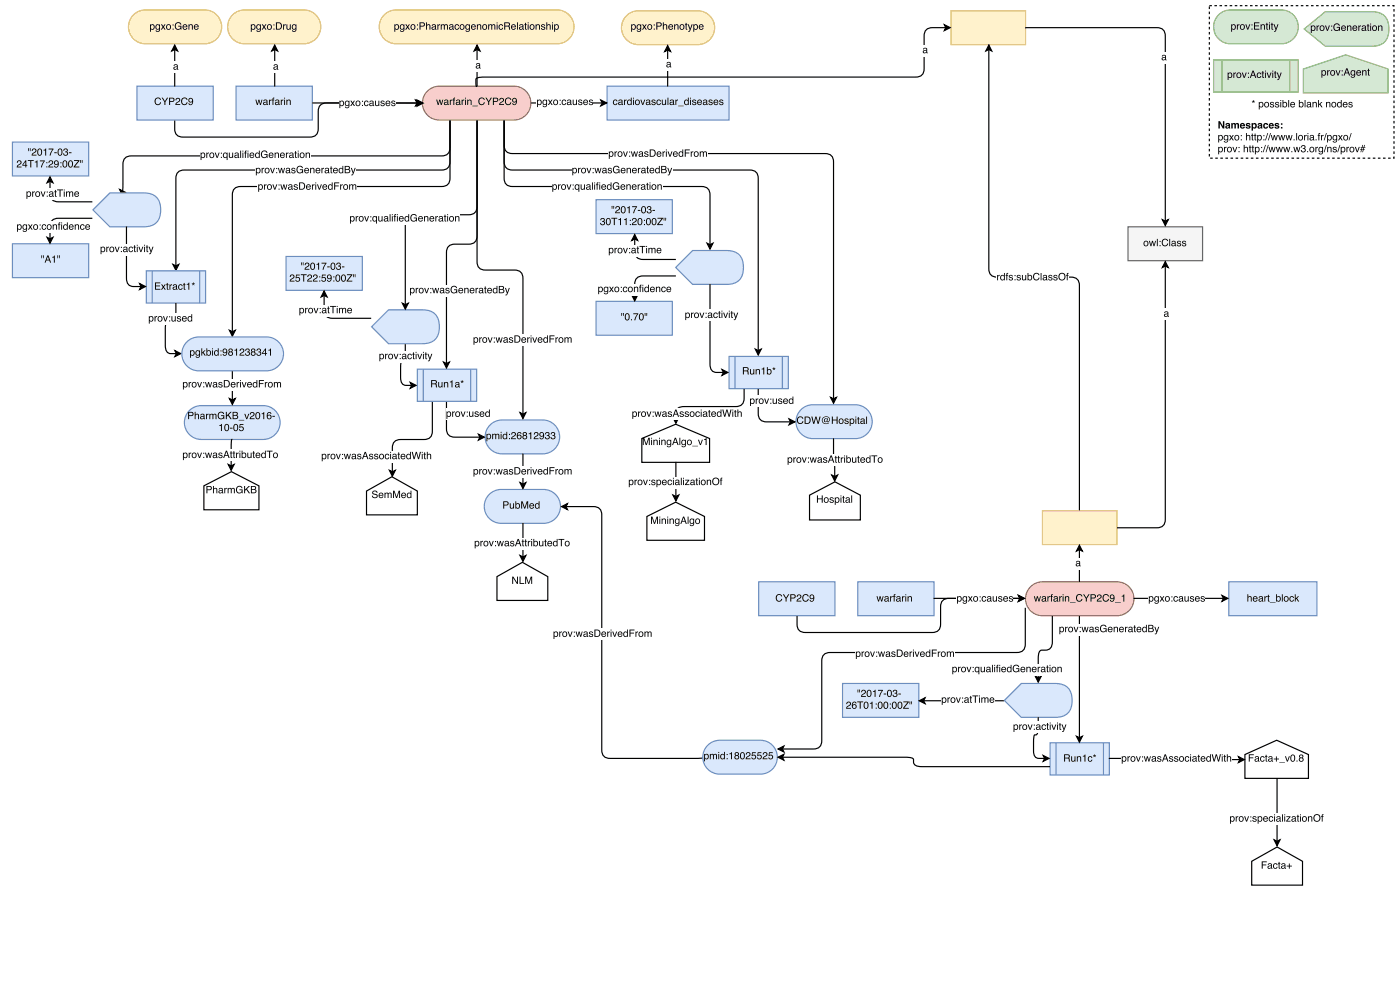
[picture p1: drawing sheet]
<svg xmlns="http://www.w3.org/2000/svg" width="420mm" height="297mm" viewBox="0 0 420 297" stroke-linecap="round" stroke-linejoin="round" font-family="sans-serif">
<path d="M362.6 1.7h55.4v45.7h-55.4z" fill="none" stroke="#000" stroke-width=".35" stroke-dasharray=".8 .8" stroke-linecap="butt"/>
<path d="M391.1 8.7l6.3-5.2h13.9a4.6 4.6 0 0 1 5.2 5.2 4.6 4.6 0 0 1-5.2 5.2h-13.9z" fill="#d5e8d4"/>
<path d="M391.1 8.7l6.3-5.2h13.9a4.6 4.6 0 0 1 5.2 5.2 4.6 4.6 0 0 1-5.2 5.2h-13.9z" fill="none" stroke="#82b366" stroke-width=".35"/>
<path d="M393.5 8a.53 .53 0 0 0-.2 .8 .53 .53 0 0 0 .8 0 .54 .54 0 0 0 0-.7 .54 .54 0 0 0-.6-.1zM393.1 7.7h.2v.2a.75 .75 0 0 1 1.1 0 .75 .75 0 0 1 0 1.1l-.6 .3-.5-.2v.8h-.2zM394.8 7.6h.2v.3l.6-.3v.3l-.5 .3v1h-.3zM395.9 8.4a.56 .56 0 0 0 1.1 0 .56 .56 0 0 0-1.1 0zM395.7 8.5a.81 .81 0 0 1 1.6 0 .81 .81 0 0 1-1.6 0zM397.3 7.6h.3l.5 1.3 .4-1.3h.3l-.6 1.6h-.3zM399.2 7.7h.3v.3h-.3zM399.2 8.9h.3v.3h-.3zM400.1 7.3a.97 .97 0 0 1 1.7 .4h-.3a.8 .8 0 0 0-1.2-.3 .8 .8 0 0 0-.1 1.2 .7 .7 0 0 0 .8 .4 .7 .7 0 0 0 .5-.7h-.6v-.2h.9v1.1l-.3-.2a1.1 1.1 0 0 1-1.6-.1 1.1 1.1 0 0 1 .2-1.6zM402.4 7.9a.73 .73 0 0 1 .8-.2 .73 .73 0 0 1 .4 .8h-1.2a.45 .45 0 0 0 .4 .6 .45 .45 0 0 0 .5-.4h.3a.8 .8 0 0 1-1.3 .4 .8 .8 0 0 1 .1-1.2zM402.6 8l-.2 .3h.9l-.3-.4zM403.9 7.6h.3v.3a.57 .57 0 0 1 .6-.3 .57 .57 0 0 1 .4 .6v1h-.2v-1a.39 .39 0 0 0-.5-.3 .39 .39 0 0 0-.3 .5v.8h-.3zM405.7 7.9a.73 .73 0 0 1 .9-.2 .73 .73 0 0 1 .4 .8h-1.2a.45 .45 0 0 0 .4 .6 .45 .45 0 0 0 .5-.4h.3a.8 .8 0 0 1-1.3 .4 .8 .8 0 0 1 0-1.2zM406 8l-.2 .3h.9l-.3-.4zM407.3 7.6h.3v.3l.5-.3v.3l-.5 .3v1h-.3zM408.6 8.7a.35 .35 0 0 0 .4 .3 .35 .35 0 0 0 .2-.5zM408.4 7.8a.71 .71 0 0 1 1.2 .3l.2 1.2-.5-.3a.53 .53 0 0 1-.9 .2 .53 .53 0 0 1 .4-.9l.5-.1a.36 .36 0 0 0-.3-.4 .36 .36 0 0 0-.4 .3h-.3zM410.1 7.2h.2v.4h.3v.3h-.3v1l.3 .3-.5-.1v-1.2h-.2zM410.9 7.7h.2v1.5h-.2zM410.9 7.1h.2v.3h-.2zM411.7 8.4a.56 .56 0 0 0 1.1 0 .56 .56 0 0 0-1.1 0zM411.4 8.5a.85 .85 0 0 1 1.7 0 .85 .85 0 0 1-1.7 0zM413.2 7.6h.3v.3a.57 .57 0 0 1 .6-.3 .57 .57 0 0 1 .4 .6v1h-.2v-1a.39 .39 0 0 0-.5-.3 .39 .39 0 0 0-.3 .5v.8h-.3z" fill="#000"/>
<path d="M390.8 20.7l12.7-4.3 12.7 4.3v7.2h-25.4z" fill="#d5e8d4"/>
<path d="M390.8 20.7l12.7-4.3 12.7 4.3v7.2h-25.4z" fill="none" stroke="#82b366" stroke-width=".35"/>
<path d="M396.6 21.4a.53 .53 0 0 0-.1 .8 .53 .53 0 0 0 .8 0 .54 .54 0 0 0 0-.7 .54 .54 0 0 0-.7-.1zM396.2 21.1h.3v.2a.75 .75 0 0 1 1.1 0 .75 .75 0 0 1-.1 1.1l-.5 .3-.5-.2v.8h-.3zM398 21.1h.2v.2l.5-.3v.3l-.4 .3-.1 1h-.2zM399.1 21.8a.56 .56 0 0 0 1.1 0 .56 .56 0 0 0-1.1 0zM398.9 21.9a.81 .81 0 0 1 1.6 0 .81 .81 0 0 1-1.6 0zM400.5 21.1h.3l.4 1.3 .5-1.3h.3l-.6 1.5h-.3zM402.3 21.1h.3v.3h-.3zM402.3 22.3h.3v.3h-.3zM403.9 20.8l-.4 1h.7zM403.7 20.5h.3l.8 2.1h-.3l-.2-.6h-.9l-.2 .6h-.3zM405.2 21.3l.4-.3 .5 .3v-.2h.3v1.4a.7 .7 0 0 1-.6 .8 .7 .7 0 0 1-.8-.5h.3a.46 .46 0 0 0 .6 .2 .46 .46 0 0 0 .2-.6 .76 .76 0 0 1-1.1 0 .76 .76 0 0 1 .2-1.1zM405.4 21.4a.57 .57 0 0 0-.2 .8 .57 .57 0 0 0 .9 .1 .57 .57 0 0 0-.1-.9zM406.9 21.3a.73 .73 0 0 1 .9-.2 .73 .73 0 0 1 .3 .8h-1.1a.45 .45 0 0 0 .3 .6 .45 .45 0 0 0 .5-.4h.3a.8 .8 0 0 1-1.2 .5 .8 .8 0 0 1 0-1.3zM407.1 21.4l-.1 .3h.9l-.3-.4zM408.5 21.1h.2v.2a.57 .57 0 0 1 .7-.3 .57 .57 0 0 1 .4 .6v1h-.3v-1a.39 .39 0 0 0-.5-.3 .39 .39 0 0 0-.3 .5v.8h-.2zM410.2 20.6h.3v.5h.2v.2h-.2v1l.2 .3-.5-.1v-1.2h-.2z" fill="#000"/>
<path d="M363.9 18h25.4v9.6h-25.4z" fill="#d5e8d4"/>
<path d="M363.9 18h25.4v9.6h-25.4zM366.4 18v9.6M386.8 18v9.6" fill="none" stroke="#82b366" stroke-width=".35"/>
<path d="M368.5 22.1a.53 .53 0 0 0-.1 .8 .53 .53 0 0 0 .8 0 .54 .54 0 0 0 0-.7 .54 .54 0 0 0-.7-.1zM368.1 21.8h.3v.2a.75 .75 0 0 1 1.1 0 .75 .75 0 0 1-.1 1.1l-.5 .3-.5-.2v.8h-.3zM369.8 21.8h.3v.2l.5-.3v.3l-.5 .3v1.1h-.3zM371 22.5a.56 .56 0 0 0 1.1 0 .56 .56 0 0 0-1.1 0zM370.7 22.6a.85 .85 0 0 1 1.7 0 .85 .85 0 0 1-1.7 0zM372.4 21.8h.3l.4 1.3 .4-1.3h.3l-.6 1.6h-.2zM374.2 21.8h.3v.3h-.3zM374.2 23h.3v.4h-.3zM375.7 21.5l-.3 1h.7zM375.6 21.2h.3l.8 2.2h-.3l-.2-.7h-.9l-.2 .7h-.3zM377 21.9a.65 .65 0 0 1 .7-.2 .65 .65 0 0 1 .5 .6h-.3a.44 .44 0 0 0-.5-.3 .44 .44 0 0 0-.3 .6 .42 .42 0 0 0 .3 .6 .42 .42 0 0 0 .5-.4h.3a.75 .75 0 0 1-1.1 .5 .75 .75 0 0 1-.2-1.2zM378.5 21.3h.3v.5h.2v.2h-.2v1l.2 .4-.5-.2v-1.2h-.2zM379.3 21.8h.3v1.6h-.3zM379.3 21.2h.3v.3h-.3zM379.8 21.8h.3l.4 1.3 .5-1.3h.3l-.6 1.6h-.3zM381.5 21.8h.3v1.6h-.3zM381.5 21.2h.3v.3h-.3zM382.2 21.3h.3v.5h.3v.2h-.3v1l.3 .4-.5-.2-.1-1.2h-.2zM382.9 21.8h.3l.4 1.3 .4-1.3h.3l-.3 .9a1.23 1.23 0 0 1-.9 1.3l-.1-.3h.3l.2-.3z" fill="#000"/>
<path d="M365.1 4.8a5.1 5.1 0 0 1 3.9-1.8h15.2a5.1 5.1 0 0 1 5.1 5.1 5.1 5.1 0 0 1-5.1 5h-15.2a5.1 5.1 0 0 1-4.6-2.9 5.1 5.1 0 0 1 .7-5.4z" fill="#d5e8d4"/>
<path d="M365.1 4.8a5.1 5.1 0 0 1 3.9-1.8h15.2a5.1 5.1 0 0 1 5.1 5.1 5.1 5.1 0 0 1-5.1 5h-15.2a5.1 5.1 0 0 1-4.6-2.9 5.1 5.1 0 0 1 .7-5.4z" fill="none" stroke="#82b366" stroke-width=".35"/>
<g fill="#000">
<path d="M369.6 7.6a.53 .53 0 0 0-.2 .8 .53 .53 0 0 0 .9 0 .54 .54 0 0 0 0-.7 .54 .54 0 0 0-.7-.1zM369.2 7.3h.2v.2a.75 .75 0 0 1 1.1 0 .75 .75 0 0 1 0 1.1l-.6 .3-.5-.2v.8h-.2zM370.9 7.3h.3v.3l.5-.3v.3l-.5 .2v1.1h-.3zM372 8.1a.6 .6 0 0 0 1.2 0 .6 .6 0 0 0-1.2 0zM371.8 8.1a.81 .81 0 0 1 1.6 0 .81 .81 0 0 1-1.6 0zM373.4 7.3h.3l.5 1.3 .4-1.3h.3l-.6 1.6h-.3zM375.3 7.3h.3v.3h-.3zM375.3 8.6h.3v.3h-.3zM376 6.7h1.6v.3h-1.3v.6h1.2v.3h-1.2v.7h1.4v.3h-1.7zM378 7.3h.3v.2a.57 .57 0 0 1 .6-.2 .57 .57 0 0 1 .4 .6v1h-.3v-1a.39 .39 0 0 0-.4-.4 .39 .39 0 0 0-.3 .6v.8h-.3zM379.8 6.9h.2v.4h.3v.2h-.3v1.1l.3 .3-.5-.2v-1.2h-.3zM380.5 7.3h.3v1.6h-.3zM380.5 6.7h.3v.3h-.3zM381.3 6.9h.2v.4h.3v.2h-.3v1.1l.3 .3-.5-.2v-1.2h-.2zM381.9 7.3h.3l.4 1.3 .5-1.3h.3l-.4 1a1.23 1.23 0 0 1-.9 1.2l-.1-.2h.3l.2-.4z"/>
<path d="M365.3 36.3h.5l.9 1.6v-1.6h.4v2.2h-.4l-.9-1.5v1.5h-.5zM367.9 37.9v.3a.28 .28 0 0 0 .4 0 .28 .28 0 0 0 0-.4zM367.6 37.1a.75 .75 0 0 1 1.2 .3l.1 1.1h-.4l-.1-.2a.58 .58 0 0 1-.8 .2 .58 .58 0 0 1-.1-.8 .58 .58 0 0 1 .8-.2l.1-.1-.1-.2-.8 .2zM369.2 36.9h.4v.2a.51 .51 0 0 1 .9 0 .54 .54 0 0 1 .7-.2 .54 .54 0 0 1 .3 .6v1h-.4v-1a.26 .26 0 0 0-.3-.3 .26 .26 0 0 0-.2 .4v.9h-.4v-.9a.27 .27 0 0 0-.3-.4 .27 .27 0 0 0-.3 .3v1h-.4zM372.3 37.3l-.1 .2h.7l-.2-.3zM372 37.1a.79 .79 0 0 1 1-.2 .79 .79 0 0 1 .3 .9h-1.1l.3 .4 .8-.2a.84 .84 0 0 1-1.3 .4 .84 .84 0 0 1 0-1.3zM373.7 37a.75 .75 0 0 1 1.3 .4l-.8-.2-.1 .2a.67 .67 0 0 1 .9 .8 .67 .67 0 0 1-1.2 .3l-.3-.5 .8 .3 .2-.3a.64 .64 0 0 1-.8-.2 .64 .64 0 0 1 0-.8zM375.7 37.8a.45 .45 0 0 0 .9 0 .45 .45 0 0 0-.9 0zM375.3 36.9h.4v.2a.73 .73 0 0 1 1.2 .6 .73 .73 0 0 1-1.2 .6v.9h-.4zM377.6 37.9l-.1 .3a.28 .28 0 0 0 .4 0 .28 .28 0 0 0 0-.4zM377.2 37.1a.75 .75 0 0 1 1.3 .3l.1 1.1h-.5v-.2a.58 .58 0 0 1-.8 .2 .58 .58 0 0 1-.2-.8 .58 .58 0 0 1 .8-.2l.2-.1-.2-.2-.8 .2zM379 37.1a.75 .75 0 0 1 .7-.2 .75 .75 0 0 1 .6 .6l-.5-.1a.39 .39 0 0 0-.6 .3 .39 .39 0 0 0 .6 .4l.5-.2a.82 .82 0 0 1-1.3 .5 .82 .82 0 0 1 0-1.3zM381 37.3l-.1 .2h.6l-.2-.3zM380.6 37.1a.79 .79 0 0 1 1-.2 .79 .79 0 0 1 .4 .9h-1.1l.2 .4 .9-.2a.84 .84 0 0 1-1.3 .4 .84 .84 0 0 1-.1-1.3zM382.4 37a.75 .75 0 0 1 1.2 .4l-.7-.2-.2 .2a.67 .67 0 0 1 .9 .8 .67 .67 0 0 1-1.1 .3l-.3-.5 .7 .3 .3-.3a.64 .64 0 0 1-.8-.2 .64 .64 0 0 1 0-.8zM384.1 37h.5v.4h-.5zM384.1 38.1h.5v.4h-.5z"/>
<path d="M375.4 30.2l.4 .1v-.3h.1v.3l.4-.1v.2l-.3 .1 .2 .3-.2 .1-.2-.3-.2 .3-.1-.1 .2-.3-.3-.1zM377.9 30.9a.53 .53 0 0 0-.2 .8 .53 .53 0 0 0 .8 0 .54 .54 0 0 0 0-.7 .54 .54 0 0 0-.6-.1zM377.5 30.6h.2v.2a.75 .75 0 0 1 1.1 0 .75 .75 0 0 1-.1 1.1l-.5 .3-.5-.2v.8h-.2zM379.3 31.3a.56 .56 0 0 0 1.1 0 .56 .56 0 0 0-1.1 0zM379.1 31.4a.81 .81 0 0 1 1.6 0 .81 .81 0 0 1-1.6 0zM381 30.7a.64 .64 0 0 1 1 .3h-.2a.34 .34 0 0 0-.4-.2 .34 .34 0 0 0-.3 .3h.1a.58 .58 0 0 1 .8 .4 .58 .58 0 0 1-.4 .7l-.7-.1-.1-.4h.2a.39 .39 0 0 0 .4 .3 .39 .39 0 0 0 .4-.3l-.1-.1a.66 .66 0 0 1-.6-.2 .66 .66 0 0 1-.1-.7zM382.5 30.7a.64 .64 0 0 1 1.1 .3h-.3a.34 .34 0 0 0-.3-.2 .34 .34 0 0 0-.4 .3h.1a.58 .58 0 0 1 .8 .4 .58 .58 0 0 1-.3 .7l-.7-.1-.2-.4h.3a.39 .39 0 0 0 .3 .3 .39 .39 0 0 0 .4-.3v-.1a.66 .66 0 0 1-.7-.2 .66 .66 0 0 1-.1-.7zM383.9 30.6h.3v1.6h-.3zM383.9 30h.3v.3h-.3zM384.6 30h.2v.8a.73 .73 0 0 1 1.2 .6 .73 .73 0 0 1-1.2 .6v.2h-.2zM385 30.9a.57 .57 0 0 0-.2 .9 .57 .57 0 0 0 .9 0 .57 .57 0 0 0-.1-.9l-.3-.1zM386.3 30h.3v2.2h-.3zM387.1 30.8a.73 .73 0 0 1 .9-.2 .73 .73 0 0 1 .3 .9h-1.1a.45 .45 0 0 0 .3 .5 .45 .45 0 0 0 .5-.3h.3a.8 .8 0 0 1-1.2 .4 .8 .8 0 0 1 0-1.3zM387.3 30.9l-.1 .3h.9l-.3-.4zM389.5 30h.2v.8a.73 .73 0 0 1 1.2 .6 .73 .73 0 0 1-1.2 .6v.2h-.2zM389.9 30.9a.57 .57 0 0 0-.2 .9 .57 .57 0 0 0 .9 0 .57 .57 0 0 0-.1-.9l-.3-.1zM391.2 30h.3v2.2h-.3zM392.1 31.6a.35 .35 0 0 0 .5 .4 .35 .35 0 0 0 .1-.6zM392 30.8a.71 .71 0 0 1 1.1 .2l.2 1.2-.4-.2a.53 .53 0 0 1-.9 .1 .53 .53 0 0 1 .3-.8l.5-.2a.36 .36 0 0 0-.3-.4 .36 .36 0 0 0-.4 .4h-.2zM393.6 30.6h.2v.2a.57 .57 0 0 1 .7-.2 .57 .57 0 0 1 .4 .6v1h-.3v-1a.39 .39 0 0 0-.5-.4 .39 .39 0 0 0-.3 .5v.9h-.2zM395.3 30h.2v1.3l.7-.7h.3l-.6 .6 .7 1h-.4l-.5-.8-.2 .2v.6h-.2zM397.6 30.6h.3v.2a.57 .57 0 0 1 .6-.2 .57 .57 0 0 1 .4 .6v1h-.2v-1a.39 .39 0 0 0-.5-.4 .39 .39 0 0 0-.3 .5v.9h-.3zM399.5 31.3a.56 .56 0 0 0 1.1 0 .56 .56 0 0 0-1.1 0zM399.2 31.4a.81 .81 0 0 1 1.6 0 .81 .81 0 0 1-1.6 0zM401.3 30.9a.58 .58 0 0 0-.1 .9 .58 .58 0 0 0 .9 0 .58 .58 0 0 0-.2-.9zM401.2 30.7l.6-.1 .3 .2v-.8h.2v2.2h-.2v-.2a.78 .78 0 0 1-1.2-.2 .78 .78 0 0 1 .3-1.1zM402.8 30.8a.73 .73 0 0 1 .9-.2 .73 .73 0 0 1 .4 .9h-1.2a.45 .45 0 0 0 .4 .5 .45 .45 0 0 0 .5-.3h.3a.8 .8 0 0 1-1.3 .4 .8 .8 0 0 1 0-1.3zM403.1 30.9l-.2 .3h.9l-.3-.4zM404.5 30.7a.64 .64 0 0 1 1.1 .3h-.3a.34 .34 0 0 0-.3-.2 .34 .34 0 0 0-.3 .3 .58 .58 0 0 1 .8 .4 .58 .58 0 0 1-.3 .7l-.7-.1-.2-.4h.3a.39 .39 0 0 0 .4 .3 .39 .39 0 0 0 .3-.3v-.1a.66 .66 0 0 1-.7-.2 .66 .66 0 0 1-.1-.7z"/>
<path d="M365.7 40.8a.53 .53 0 0 0-.1 .8 .53 .53 0 0 0 .8 0 .54 .54 0 0 0 0-.7 .54 .54 0 0 0-.7-.1zM365.3 40.5h.3v.2a.75 .75 0 0 1 1 0 .75 .75 0 0 1 0 1.1l-.6 .3-.4-.2v.8h-.3zM367.1 40.7l.5-.2 .5 .2v-.2h.2v1.4a.7 .7 0 0 1-.5 .8 .7 .7 0 0 1-.8-.4h.2a.46 .46 0 0 0 .7 .2 .46 .46 0 0 0 .2-.6 .76 .76 0 0 1-1.2-.1 .76 .76 0 0 1 .2-1.1zM367.3 40.8a.57 .57 0 0 0-.1 .9 .57 .57 0 0 0 .8 0 .57 .57 0 0 0-.1-.9zM368.6 40.5h.3l.4 .5 .3-.5h.4l-.6 .8 .6 .8h-.4l-.3-.6-.4 .6h-.4l.6-.8zM370.4 41.2a.56 .56 0 0 0 1.1 0 .56 .56 0 0 0-1.1 0zM370.1 41.3a.81 .81 0 0 1 1.6 0 .81 .81 0 0 1-1.6 0zM372.1 40.5h.3v.3h-.3zM372.1 41.8h.3v.3h-.3zM373.6 39.9h.3v.8a.56 .56 0 0 1 .6-.2 .56 .56 0 0 1 .4 .6v1h-.3v-1a.4 .4 0 0 0-.4-.4 .4 .4 0 0 0-.3 .5v.9h-.3zM375.4 40h.2v.5h.3v.2h-.3v1l.3 .4-.5-.2v-1.2h-.2zM376.2 40h.3v.5h.2v.2h-.2v1l.2 .4-.5-.2v-1.2h-.2zM377.4 40.8a.53 .53 0 0 0-.1 .8 .53 .53 0 0 0 .8 0 .54 .54 0 0 0 0-.7 .54 .54 0 0 0-.7-.1zM377 40.5h.2v.2a.75 .75 0 0 1 1.1 0 .75 .75 0 0 1 0 1.1l-.6 .3-.4-.2v.8h-.3zM378.8 40.5h.4v.3h-.4zM378.8 41.8h.4v.3h-.4zM380 39.9h.3l-.7 2.2h-.3zM380.9 39.9h.2l-.7 2.2h-.2zM381.1 40.5h.3l.3 1.2 .3-1.2h.3l.3 1.2 .3-1.2h.3l-.5 1.6h-.3l-.3-1.3-.3 1.3h-.3zM383.3 40.5h.3l.3 1.2 .3-1.2h.3l.3 1.2 .3-1.2h.3l-.5 1.6h-.3l-.3-1.3-.3 1.3h-.3zM385.5 40.5h.3l.3 1.2 .3-1.2h.3l.3 1.2 .3-1.2h.3l-.5 1.6h-.3l-.3-1.3-.3 1.3h-.3zM387.9 41.8h.3v.3h-.3zM388.7 39.9h.3v2.2h-.3zM389.5 41.2a.56 .56 0 0 0 1.1 0 .56 .56 0 0 0-1.1 0zM389.2 41.3a.85 .85 0 0 1 1.7 0 .85 .85 0 0 1-1.7 0zM391.1 40.5h.2v.3l.5-.3v.2l-.5 .3v1.1h-.2zM392.1 40.5h.2v1.6h-.2zM392.1 39.9h.2v.3h-.2zM393 41.5a.35 .35 0 0 0 .4 .4 .35 .35 0 0 0 .2-.6zM392.8 40.7a.71 .71 0 0 1 1.2 .2l.2 1.2-.5-.2a.53 .53 0 0 1-.9 .1 .53 .53 0 0 1 .4-.8l.5-.2a.36 .36 0 0 0-.3-.3 .36 .36 0 0 0-.4 .3h-.3zM394.5 41.8h.3v.3h-.3zM395.4 40l.5-.1-.3 .4 .3 .4h-.3v1.4h-.3v-1.4h-.2zM396.1 40.5h.3v.3l.5-.3v.2l-.5 .3v1.1h-.3zM397.6 39.9h.3l-.7 2.2h-.3zM398.4 40.8a.53 .53 0 0 0-.2 .8 .53 .53 0 0 0 .8 0 .54 .54 0 0 0 0-.7 .54 .54 0 0 0-.6-.1zM398 40.5h.2v.2a.75 .75 0 0 1 1.1 0 .75 .75 0 0 1-.1 1.1l-.5 .3-.5-.2v.8h-.2zM399.8 40.7l.4-.2 .5 .2v-.2h.3v1.4a.7 .7 0 0 1-.6 .8 .7 .7 0 0 1-.8-.4h.3a.46 .46 0 0 0 .6 .2 .46 .46 0 0 0 .2-.6 .76 .76 0 0 1-1.1-.1 .76 .76 0 0 1 .2-1.1zM400 40.8a.57 .57 0 0 0-.2 .9 .57 .57 0 0 0 .9 0 .57 .57 0 0 0-.1-.9zM401.2 40.5h.4l.3 .5 .4-.5h.3l-.5 .8 .5 .8h-.3l-.4-.6-.4 .6h-.3l.5-.8zM403 41.2a.56 .56 0 0 0 1.1 0 .56 .56 0 0 0-1.1 0zM402.8 41.3a.81 .81 0 0 1 1.6 0 .81 .81 0 0 1-1.6 0zM405.1 39.9h.2l-.7 2.2h-.2z"/>
<path d="M365.7 44.4a.53 .53 0 0 0-.1 .8 .53 .53 0 0 0 .8 0 .54 .54 0 0 0 0-.7 .54 .54 0 0 0-.7-.1zM365.3 44h.3v.3a.75 .75 0 0 1 1 0 .75 .75 0 0 1 0 1.1l-.6 .3-.4-.2v.8h-.3zM367 44h.3v.3l.5-.3v.3l-.5 .3v1h-.3zM368.2 44.8a.56 .56 0 0 0 1.1 0 .56 .56 0 0 0-1.1 0zM367.9 44.9a.81 .81 0 0 1 1.6 0 .81 .81 0 0 1-1.6 0zM369.5 44h.4l.4 1.3 .4-1.3h.3l-.6 1.6h-.3zM371.4 44.1h.3v.3h-.3zM371.4 45.3h.3v.3h-.3z"/>
<path d="M372.9 43.4h.3v.9a.56 .56 0 0 1 .7-.3 .56 .56 0 0 1 .3 .6v1h-.2v-1a.39 .39 0 0 0-.5-.4 .39 .39 0 0 0-.3 .6v.8h-.3zM374.7 43.6h.3v.4h.2v.3h-.2v1l.2 .3-.5-.1v-1.2h-.2zM375.5 43.6h.3v.4h.3v.3h-.3v1l.3 .3-.6-.1v-1.2h-.2zM376.7 44.4a.53 .53 0 0 0-.1 .8 .53 .53 0 0 0 .8 0 .54 .54 0 0 0 0-.7 .54 .54 0 0 0-.7-.1zM376.3 44h.3v.3a.75 .75 0 0 1 1 0 .75 .75 0 0 1 0 1.1l-.6 .3-.4-.2v.8h-.3zM378.2 44.1h.3v.3h-.3zM378.2 45.3h.3v.3h-.3zM379.4 43.4h.2l-.7 2.2h-.2zM380.2 43.4h.2l-.7 2.2h-.2zM380.4 44h.3l.3 1.3 .3-1.3h.3l.3 1.3 .3-1.3h.3l-.5 1.6h-.2l-.4-1.2-.3 1.2h-.3zM382.6 44h.3l.3 1.3 .3-1.3h.3l.3 1.3 .3-1.3h.3l-.5 1.6h-.2l-.4-1.2-.3 1.2h-.3zM384.8 44h.3l.3 1.3 .3-1.3h.3l.3 1.3 .3-1.3h.3l-.5 1.6h-.2l-.4-1.2-.3 1.2h-.3zM387.2 45.3h.3v.3h-.3zM387.8 44h.3l.3 1.3 .3-1.3h.3l.3 1.3 .4-1.3h.2l-.4 1.6h-.3l-.3-1.2-.3 1.2h-.3zM390.4 43.6a.61 .61 0 0 1 .9 0 .61 .61 0 0 1-.1 .9 .7 .7 0 0 1-.2 1.2 .7 .7 0 0 1-.9-.7h.2a.46 .46 0 0 0 .5 .5 .46 .46 0 0 0 .5-.5 .46 .46 0 0 0-.6-.3v-.3a.4 .4 0 0 0 .5-.2 .4 .4 0 0 0-.3-.5 .4 .4 0 0 0-.5 .3l-.3 .2zM392 45.3h.3v.3h-.3zM392.9 44.8a.56 .56 0 0 0 1.1 0 .56 .56 0 0 0-1.1 0zM392.6 44.9a.81 .81 0 0 1 1.6 0 .81 .81 0 0 1-1.6 0zM394.4 44h.3v.3l.5-.3v.3l-.5 .3v1h-.3zM395.5 44.2l.5-.2 .5 .3v-.2h.2v1.4a.7 .7 0 0 1-.5 .8 .7 .7 0 0 1-.8-.5h.3a.46 .46 0 0 0 .6 .2 .46 .46 0 0 0 .2-.6 .76 .76 0 0 1-1.1-.1 .76 .76 0 0 1 .1-1.1zM395.8 44.4a.57 .57 0 0 0-.2 .8 .57 .57 0 0 0 .9 .1 .57 .57 0 0 0-.1-.9zM397.6 43.4h.3l-.7 2.2h-.3zM398 44h.2v.3a.57 .57 0 0 1 .7-.3 .57 .57 0 0 1 .4 .6v1h-.3v-1a.39 .39 0 0 0-.5-.3 .39 .39 0 0 0-.3 .5v.8h-.2zM399.8 44.1a.64 .64 0 0 1 1 .4h-.2a.34 .34 0 0 0-.4-.3 .34 .34 0 0 0-.3 .3l.1 .1a.58 .58 0 0 1 .8 .3 .58 .58 0 0 1-.4 .8l-.7-.2-.1-.4h.2a.39 .39 0 0 0 .4 .4 .39 .39 0 0 0 .4-.4l-.1-.1a.66 .66 0 0 1-.6-.2 .66 .66 0 0 1-.1-.7zM401.7 43.4h.2l-.7 2.2h-.2zM402.4 44.4a.53 .53 0 0 0-.1 .8 .53 .53 0 0 0 .8 0 .54 .54 0 0 0 0-.7 .54 .54 0 0 0-.7-.1zM402 44h.3v.3a.75 .75 0 0 1 1.1 0 .75 .75 0 0 1-.1 1.1l-.5 .3-.5-.2v.8h-.3zM403.7 44h.3v.3l.5-.3v.3l-.5 .3v1h-.3zM404.9 44.8a.56 .56 0 0 0 1.1 0 .56 .56 0 0 0-1.1 0zM404.6 44.9a.85 .85 0 0 1 1.7 0 .85 .85 0 0 1-1.7 0zM406.3 44h.3l.4 1.3 .4-1.3h.3l-.6 1.6h-.2zM408.5 43.4h.2l-.1 .7h.3l.2-.7h.2l-.2 .7h.4l-.1 .2h-.3l-.2 .5h.4l-.1 .2h-.3l-.2 .6h-.2l.2-.6h-.4l-.1 .6h-.3l.2-.6h-.3v-.2h.4l.1-.5h-.3v-.2h.4zM408.5 44.3l-.1 .5h.3l.2-.5z"/>
</g>
<path d="M128.5 27a5.1 5.1 0 0 1 3.2-1.2h22.4a5.1 5.1 0 0 1 5.1 5.1 5.1 5.1 0 0 1-5.1 5.1h-22.4a5.1 5.1 0 0 1-4.7-3.3 5.1 5.1 0 0 1 1.5-5.7z" fill="#f8cecc"/>
<path d="M128.5 27a5.1 5.1 0 0 1 3.2-1.2h22.4a5.1 5.1 0 0 1 5.1 5.1 5.1 5.1 0 0 1-5.1 5.1h-22.4a5.1 5.1 0 0 1-4.7-3.3 5.1 5.1 0 0 1 1.5-5.7z" fill="none" stroke="#b85450" stroke-width=".35"/>
<path d="M130.8 29.9h.3l.3 1.2 .3-1.2h.3l.3 1.2 .4-1.2h.2l-.4 1.6h-.3l-.3-1.3-.4 1.3h-.2zM133.4 30.9a.35 .35 0 0 0 .5 .4 .35 .35 0 0 0 .1-.6zM133.3 30a.71 .71 0 0 1 1.1 .3l.2 1.2-.4-.2a.53 .53 0 0 1-.9 .1 .53 .53 0 0 1 .3-.8l.6-.2a.36 .36 0 0 0-.4-.4 .36 .36 0 0 0-.4 .4h-.2zM134.9 29.9h.2v.2l.6-.3v.3l-.5 .3-.1 1.1h-.2zM136 29.4l.5-.1-.3 .4 .3 .4h-.3v1.4h-.2v-1.4h-.3zM137 30.9a.35 .35 0 0 0 .4 .4 .35 .35 0 0 0 .2-.6zM136.8 30a.71 .71 0 0 1 1.2 .3l.2 1.2-.5-.2a.53 .53 0 0 1-.9 .1 .53 .53 0 0 1 .4-.8l.5-.2a.36 .36 0 0 0-.3-.4 .36 .36 0 0 0-.4 .4h-.3zM138.4 29.9h.3v.2l.5-.3v.3l-.5 .3v1.1h-.3zM139.4 29.9h.3v1.6h-.3zM139.4 29.3h.3v.3h-.3zM140.1 29.9h.3v.2a.57 .57 0 0 1 .6-.2 .57 .57 0 0 1 .4 .5v1.1h-.3v-1a.39 .39 0 0 0-.4-.4 .39 .39 0 0 0-.3 .5v.9h-.3zM141.6 31.7l1.7 .1zM143.7 29.6a.95 .95 0 0 1 .9-.4 .95 .95 0 0 1 .8 .7h-.3a.74 .74 0 0 0-1.1-.3 .74 .74 0 0 0-.2 1 .67 .67 0 0 0 .6 .7 .67 .67 0 0 0 .7-.6h.3a1.05 1.05 0 0 1-1.5 .7 1.05 1.05 0 0 1-.3-1.6zM145.6 29.3h.3l.6 1 .7-1h.3l-.8 1.3v.9h-.3v-.9zM147.8 29.3h1a.63 .63 0 0 1 .6 .6 .63 .63 0 0 1-.6 .6h-.7v1h-.3zM148.1 29.5v.8h.6a.38 .38 0 0 0 .4-.4 .38 .38 0 0 0-.4-.4zM150 29.5a.73 .73 0 0 1 1.1 .3 .73 .73 0 0 1-.7 1l-.4 .4h1.1v.3h-1.4a1.79 1.79 0 0 1 1.1-1.4 .43 .43 0 0 0-.4-.5 .43 .43 0 0 0-.4 .5h-.3zM151.7 29.6a.95 .95 0 0 1 .9-.4 .95 .95 0 0 1 .7 .7h-.3a.74 .74 0 0 0-1-.3 .74 .74 0 0 0-.3 1 .67 .67 0 0 0 .7 .7 .67 .67 0 0 0 .6-.6h.3a1.05 1.05 0 0 1-1.5 .7 1.05 1.05 0 0 1-.3-1.6zM153.7 29.6a.94 .94 0 0 1 1.2 .2 .94 .94 0 0 1 0 1.2 .66 .66 0 0 1-.7 .5 .66 .66 0 0 1-.6-.5h.3a.42 .42 0 0 0 .5 .3 .42 .42 0 0 0 .3-.5v-.3a.69 .69 0 0 1-1 .1 .69 .69 0 0 1 0-1zM153.8 30a.5 .5 0 0 0 1 0 .5 .5 0 0 0-1 0z" fill="#000"/>
<path d="M70.8 25.8h22.8v10.2h-22.8z" fill="#dae8fc"/>
<path d="M70.8 25.8h22.8v10.2h-22.8z" fill="none" stroke="#6c8ebf" stroke-width=".35"/>
<path d="M76.6 29.9h.3l.3 1.2 .3-1.2h.3l.3 1.2 .3-1.2h.3l-.5 1.6h-.2l-.4-1.3-.3 1.3h-.3zM79.2 30.9a.35 .35 0 0 0 .4 .4 .35 .35 0 0 0 .2-.6zM79 30a.71 .71 0 0 1 1.2 .3l.2 1.2-.5-.2a.53 .53 0 0 1-.9 .1 .53 .53 0 0 1 .4-.8l.5-.2a.36 .36 0 0 0-.3-.4 .36 .36 0 0 0-.4 .4h-.2zM80.7 29.9h.2v.2l.5-.3v.3l-.5 .3v1.1h-.2zM81.8 29.4l.5-.1-.3 .4 .3 .4h-.3v1.4h-.3v-1.4h-.2zM82.7 30.9a.35 .35 0 0 0 .5 .4 .35 .35 0 0 0 .2-.6zM82.6 30a.71 .71 0 0 1 1.2 .3l.1 1.2-.4-.2a.53 .53 0 0 1-.9 .1 .53 .53 0 0 1 .3-.8l.6-.2a.36 .36 0 0 0-.4-.4 .36 .36 0 0 0-.3 .4h-.3zM84.2 29.9h.3v.2l.5-.3v.3l-.5 .3v1.1h-.3zM85.2 29.9h.3v1.6h-.3zM85.2 29.3h.3v.3h-.3zM85.9 29.9h.2v.2a.57 .57 0 0 1 .7-.2 .57 .57 0 0 1 .4 .5v1.1h-.3v-1a.39 .39 0 0 0-.5-.4 .39 .39 0 0 0-.3 .5v.9h-.2z" fill="#000"/>
<path d="M182 25.8h36.6v10.2h-36.6z" fill="#dae8fc"/>
<path d="M182 25.8h36.6v10.2h-36.6z" fill="none" stroke="#6c8ebf" stroke-width=".35"/>
<path d="M184 30.1a.65 .65 0 0 1 .7-.3 .65 .65 0 0 1 .5 .6h-.3a.44 .44 0 0 0-.6-.3 .44 .44 0 0 0-.2 .6 .42 .42 0 0 0 .3 .6 .42 .42 0 0 0 .5-.4h.3a.75 .75 0 0 1-1.1 .5 .75 .75 0 0 1-.2-1.2zM185.7 30.9a.35 .35 0 0 0 .4 .4 .35 .35 0 0 0 .2-.6zM185.5 30a.71 .71 0 0 1 1.2 .3l.2 1.2-.5-.2a.53 .53 0 0 1-.9 .1 .53 .53 0 0 1 .3-.8l.6-.2a.36 .36 0 0 0-.3-.4 .36 .36 0 0 0-.4 .4h-.3zM187.1 29.9h.3v.2l.5-.3v.3l-.5 .3v1.1h-.3zM188.4 30.2a.58 .58 0 0 0-.1 .9 .58 .58 0 0 0 .9 0 .58 .58 0 0 0-.1-.9zM188.3 30l.6-.1 .3 .2v-.8h.2v2.2h-.2v-.3a.78 .78 0 0 1-1.2-.1 .78 .78 0 0 1 .3-1.1zM189.8 29.9h.3v1.6h-.3zM189.8 29.3h.3v.3h-.3zM190.6 30.6a.56 .56 0 0 0 1.1 0 .56 .56 0 0 0-1.1 0zM190.4 30.7a.81 .81 0 0 1 1.6 0 .81 .81 0 0 1-1.6 0zM192 29.9h.3l.4 1.3 .5-1.3h.3l-.6 1.6h-.3zM193.9 30.9a.35 .35 0 0 0 .5 .4 .35 .35 0 0 0 .2-.6zM193.8 30a.71 .71 0 0 1 1.2 .3l.1 1.2-.4-.2a.53 .53 0 0 1-.9 .1 .53 .53 0 0 1 .3-.8l.6-.2a.36 .36 0 0 0-.3-.4 .36 .36 0 0 0-.4 .4h-.3zM195.5 30a.64 .64 0 0 1 1.1 .3h-.3a.34 .34 0 0 0-.3-.2 .34 .34 0 0 0-.3 .3 .58 .58 0 0 1 .8 .3 .58 .58 0 0 1-.3 .8l-.7-.1-.2-.4h.3a.39 .39 0 0 0 .4 .3 .39 .39 0 0 0 .3-.4 .66 .66 0 0 1-.7-.2 .66 .66 0 0 1-.1-.7zM197 30.1a.65 .65 0 0 1 .7-.3 .65 .65 0 0 1 .5 .6h-.3a.44 .44 0 0 0-.6-.3 .44 .44 0 0 0-.2 .6 .42 .42 0 0 0 .3 .6 .42 .42 0 0 0 .5-.4h.3a.75 .75 0 0 1-1.1 .5 .75 .75 0 0 1-.2-1.2zM198.5 29.9h.2v1a.41 .41 0 0 0 .6 .4 .41 .41 0 0 0 .2-.6v-.8h.2v1.6h-.2v-.3a.55 .55 0 0 1-.6 .3 .55 .55 0 0 1-.4-.5zM200.2 29.3h.2v2.2h-.2zM201.1 30.9a.35 .35 0 0 0 .4 .4 .35 .35 0 0 0 .2-.6zM200.9 30a.71 .71 0 0 1 1.2 .3l.2 1.2-.5-.2a.53 .53 0 0 1-.9 .1 .53 .53 0 0 1 .4-.8l.5-.2a.36 .36 0 0 0-.3-.4 .36 .36 0 0 0-.4 .4h-.3zM202.5 29.9h.3v.2l.5-.3v.3l-.5 .3v1.1h-.3zM203.3 31.7l1.7 .1zM205.5 30.2a.58 .58 0 0 0-.1 .9 .58 .58 0 0 0 .9 0 .58 .58 0 0 0-.1-.9zM205.4 30l.6-.1 .3 .2v-.8h.2v2.2h-.2v-.3a.78 .78 0 0 1-1.2-.1 .78 .78 0 0 1 .3-1.1zM206.9 29.9h.3v1.6h-.3zM206.9 29.3h.3v.3h-.3zM207.7 30a.64 .64 0 0 1 1.1 .3h-.3a.34 .34 0 0 0-.3-.2 .34 .34 0 0 0-.4 .3h.1a.58 .58 0 0 1 .8 .3 .58 .58 0 0 1-.3 .8l-.7-.1-.2-.4h.3a.39 .39 0 0 0 .3 .3 .39 .39 0 0 0 .4-.4 .66 .66 0 0 1-.7-.2 .66 .66 0 0 1-.1-.7zM209.2 30.1a.73 .73 0 0 1 .9-.2 .73 .73 0 0 1 .4 .9h-1.2a.45 .45 0 0 0 .4 .5 .45 .45 0 0 0 .5-.3h.3a.8 .8 0 0 1-1.3 .4 .8 .8 0 0 1 0-1.3zM209.5 30.2l-.2 .3h.9l-.3-.4zM211.1 30.9a.35 .35 0 0 0 .4 .4 .35 .35 0 0 0 .2-.6zM210.9 30a.71 .71 0 0 1 1.2 .3l.1 1.2-.4-.2a.53 .53 0 0 1-.9 .1 .53 .53 0 0 1 .3-.8l.6-.2a.36 .36 0 0 0-.3-.4 .36 .36 0 0 0-.4 .4h-.3zM212.6 30a.64 .64 0 0 1 1.1 .3h-.3a.34 .34 0 0 0-.3-.2 .34 .34 0 0 0-.3 .3 .58 .58 0 0 1 .8 .3 .58 .58 0 0 1-.3 .8l-.7-.1-.2-.4h.3a.39 .39 0 0 0 .4 .3 .39 .39 0 0 0 .3-.4 .66 .66 0 0 1-.7-.2 .66 .66 0 0 1-.1-.7zM214.2 30.1a.73 .73 0 0 1 .8-.2 .73 .73 0 0 1 .4 .9h-1.2a.45 .45 0 0 0 .4 .5 .45 .45 0 0 0 .5-.3h.3a.8 .8 0 0 1-1.3 .4 .8 .8 0 0 1 .1-1.3zM214.4 30.2l-.2 .3h.9l-.3-.4zM215.8 30a.64 .64 0 0 1 1.1 .3h-.3a.34 .34 0 0 0-.3-.2 .34 .34 0 0 0-.3 .3 .58 .58 0 0 1 .8 .3 .58 .58 0 0 1-.3 .8l-.7-.1-.2-.4h.3a.39 .39 0 0 0 .4 .3 .39 .39 0 0 0 .4-.4h-.1a.66 .66 0 0 1-.7-.2 .66 .66 0 0 1-.1-.7z" fill="#000"/>
<path d="M187.6 5a5.1 5.1 0 0 1 3.8-1.8h17.8a5.1 5.1 0 0 1 5.1 5.1 5.1 5.1 0 0 1-5.1 5.1h-17.8a5.1 5.1 0 0 1-4.6-3 5.1 5.1 0 0 1 .8-5.4z" fill="#fff2cc"/>
<path d="M187.6 5a5.1 5.1 0 0 1 3.8-1.8h17.8a5.1 5.1 0 0 1 5.1 5.1 5.1 5.1 0 0 1-5.1 5.1h-17.8a5.1 5.1 0 0 1-4.6-3 5.1 5.1 0 0 1 .8-5.4z" fill="none" stroke="#d6b656" stroke-width=".35"/>
<path d="M189.7 7.6a.53 .53 0 0 0-.2 .8 .53 .53 0 0 0 .8 0 .54 .54 0 0 0 0-.7 .54 .54 0 0 0-.6-.1zM189.3 7.3h.2v.2a.75 .75 0 0 1 1.1 0 .75 .75 0 0 1-.1 1.1l-.5 .3-.5-.2v.8h-.2zM191.1 7.5l.4-.2 .5 .2v-.2h.3v1.5a.7 .7 0 0 1-.5 .8 .7 .7 0 0 1-.9-.5h.3a.46 .46 0 0 0 .6 .2 .46 .46 0 0 0 .2-.6 .76 .76 0 0 1-1.1-.1 .76 .76 0 0 1 .2-1.1zM191.3 7.6a.57 .57 0 0 0-.2 .9 .57 .57 0 0 0 .9 0 .57 .57 0 0 0-.1-.9zM192.5 7.3h.4l.3 .6 .4-.6h.3l-.5 .8 .6 .8h-.4l-.4-.6-.4 .6h-.3l.6-.8zM194.3 8.1a.56 .56 0 0 0 1.1 0 .56 .56 0 0 0-1.1 0zM194.1 8.1a.81 .81 0 0 1 1.6 0 .81 .81 0 0 1-1.6 0zM196 7.3h.3v.3h-.3zM196 8.6h.3v.3h-.3zM196.8 6.7h1a.63 .63 0 0 1 .6 .6 .63 .63 0 0 1-.6 .7h-.7v.9h-.3zM197.1 7v.7h.6a.38 .38 0 0 0 .4-.4 .38 .38 0 0 0-.4-.3zM198.8 6.7h.2v.8a.56 .56 0 0 1 .7-.2 .56 .56 0 0 1 .4 .6v1h-.3v-1a.39 .39 0 0 0-.5-.4 .39 .39 0 0 0-.3 .5v.9h-.2zM200.6 7.5a.73 .73 0 0 1 .9-.2 .73 .73 0 0 1 .3 .9h-1.1a.45 .45 0 0 0 .3 .5 .45 .45 0 0 0 .5-.3h.3a.8 .8 0 0 1-1.2 .4 .8 .8 0 0 1 0-1.3zM200.8 7.6l-.1 .4h.9l-.3-.5zM202.2 7.3h.2v.2a.57 .57 0 0 1 .7-.2 .57 .57 0 0 1 .4 .6v1h-.3v-1a.39 .39 0 0 0-.5-.4 .39 .39 0 0 0-.3 .6v.8h-.2zM204 8.1a.56 .56 0 0 0 1.1 0 .56 .56 0 0 0-1.1 0zM203.7 8.1a.85 .85 0 0 1 1.7 0 .85 .85 0 0 1-1.7 0zM205.6 6.9h.3v.4h.2v.2h-.2v1.1l.2 .3-.5-.2v-1.2h-.2zM206.2 7.3h.3l.5 1.3 .4-1.3h.3l-.4 1a1.23 1.23 0 0 1-.9 1.2v-.2h.2l.2-.4zM208.3 7.6a.53 .53 0 0 0-.1 .8 .53 .53 0 0 0 .8 0 .54 .54 0 0 0 0-.7 .54 .54 0 0 0-.7-.1zM207.9 7.3h.3v.2a.75 .75 0 0 1 1 0 .75 .75 0 0 1 0 1.1l-.6 .3-.4-.2v.8h-.3zM209.7 7.5a.73 .73 0 0 1 .9-.2 .73 .73 0 0 1 .4 .9h-1.2a.45 .45 0 0 0 .4 .5 .45 .45 0 0 0 .5-.3h.3a.8 .8 0 0 1-1.3 .4 .8 .8 0 0 1 0-1.3zM210 7.6l-.2 .4h.9l-.3-.5z" fill="#000"/>
<path d="M70.1 4.2a5.1 5.1 0 0 1 3.2-1.2h17.8a5.1 5.1 0 0 1 5.1 5.1 5.1 5.1 0 0 1-5.1 5h-17.8a5.1 5.1 0 0 1-4.7-3.3 5.1 5.1 0 0 1 1.5-5.6z" fill="#fff2cc"/>
<path d="M70.1 4.2a5.1 5.1 0 0 1 3.2-1.2h17.8a5.1 5.1 0 0 1 5.1 5.1 5.1 5.1 0 0 1-5.1 5h-17.8a5.1 5.1 0 0 1-4.7-3.3 5.1 5.1 0 0 1 1.5-5.6z" fill="none" stroke="#d6b656" stroke-width=".35"/>
<path d="M75.6 7.6a.53 .53 0 0 0-.1 .8 .53 .53 0 0 0 .8 0 .54 .54 0 0 0 0-.7 .54 .54 0 0 0-.7-.1zM75.2 7.3h.3v.2a.75 .75 0 0 1 1.1 0 .75 .75 0 0 1-.1 1.1l-.6 .3-.4-.2v.8h-.3zM77 7.5l.5-.2 .5 .2v-.2h.2v1.5a.7 .7 0 0 1-.5 .8 .7 .7 0 0 1-.8-.5h.2a.46 .46 0 0 0 .7 .2 .46 .46 0 0 0 .2-.6 .76 .76 0 0 1-1.1-.1 .76 .76 0 0 1 .1-1.1zM77.2 7.6a.57 .57 0 0 0-.1 .9 .57 .57 0 0 0 .9 0 .57 .57 0 0 0-.1-.9zM78.5 7.3h.3l.4 .6 .4-.6h.3l-.6 .8 .6 .8h-.3l-.4-.6-.4 .6h-.4l.6-.8zM80.3 8.1a.56 .56 0 0 0 1.1 0 .56 .56 0 0 0-1.1 0zM80 8.1a.85 .85 0 0 1 1.7 0 .85 .85 0 0 1-1.7 0zM82 7.3h.3v.3h-.3zM82 8.6h.3v.3h-.3zM83 7v1.6h.6a.86 .86 0 0 0 .7-.8 .86 .86 0 0 0-.7-.8zM82.7 6.7h.9a1.11 1.11 0 0 1 .9 1.1 1.11 1.11 0 0 1-.9 1.1h-.9zM84.9 7.3h.3v.3l.5-.3v.3l-.5 .2v1.1h-.3zM85.9 7.3h.3v1.1a.41 .41 0 0 0 .5 .3 .41 .41 0 0 0 .2-.6v-.8h.3v1.6h-.3v-.2a.55 .55 0 0 1-.6 .2 .55 .55 0 0 1-.4-.5zM87.7 7.5l.5-.2 .4 .2v-.2h.3v1.5a.7 .7 0 0 1-.5 .8 .7 .7 0 0 1-.9-.5h.3a.46 .46 0 0 0 .6 .2 .46 .46 0 0 0 .2-.6 .76 .76 0 0 1-1.1-.1 .76 .76 0 0 1 .2-1.1zM87.9 7.6a.57 .57 0 0 0-.2 .9 .57 .57 0 0 0 .9 0 .57 .57 0 0 0-.1-.9z" fill="#000"/>
<path d="M115.5 4.2a5.1 5.1 0 0 1 3.3-1.2h48.3a5.1 5.1 0 0 1 5 5.1 5.1 5.1 0 0 1-5 5h-48.3a5.1 5.1 0 0 1-4.8-3.3 5.1 5.1 0 0 1 1.5-5.6z" fill="#fff2cc"/>
<path d="M115.5 4.2a5.1 5.1 0 0 1 3.3-1.2h48.3a5.1 5.1 0 0 1 5 5.1 5.1 5.1 0 0 1-5 5h-48.3a5.1 5.1 0 0 1-4.8-3.3 5.1 5.1 0 0 1 1.5-5.6z" fill="none" stroke="#d6b656" stroke-width=".35"/>
<g fill="#000">
<path d="M82.4 13.5l.9 1.8-.9-.5-.9 .5z"/>
<path d="M118.7 7.6a.53 .53 0 0 0-.2 .8 .53 .53 0 0 0 .8 0 .54 .54 0 0 0 0-.7 .54 .54 0 0 0-.6-.1zM118.3 7.3h.2v.2a.75 .75 0 0 1 1.1 0 .75 .75 0 0 1-.1 1.1l-.5 .3-.5-.2v.8h-.2zM120.1 7.5l.4-.2 .5 .2v-.2h.3v1.5a.7 .7 0 0 1-.6 .8 .7 .7 0 0 1-.8-.5h.3a.46 .46 0 0 0 .6 .2 .46 .46 0 0 0 .2-.6 .76 .76 0 0 1-1.1-.1 .76 .76 0 0 1 .2-1.1zM120.3 7.6a.57 .57 0 0 0-.2 .9 .57 .57 0 0 0 .9 0 .57 .57 0 0 0-.1-.9zM121.5 7.3h.4l.3 .6 .4-.6h.3l-.5 .8 .5 .8h-.3l-.4-.6-.4 .6h-.3l.5-.8zM123.3 8.1a.56 .56 0 0 0 1.1 0 .56 .56 0 0 0-1.1 0zM123.1 8.1a.81 .81 0 0 1 1.6 0 .81 .81 0 0 1-1.6 0zM125 7.3h.3v.3h-.3zM125 8.6h.3v.3h-.3zM125.8 6.7h1a.63 .63 0 0 1 .6 .6 .63 .63 0 0 1-.6 .7h-.7v.9h-.3zM126.1 7v.7h.6a.38 .38 0 0 0 .4-.4 .38 .38 0 0 0-.4-.3zM127.8 6.7h.2v.8a.56 .56 0 0 1 .7-.2 .56 .56 0 0 1 .4 .6v1h-.3v-1a.39 .39 0 0 0-.5-.4 .39 .39 0 0 0-.3 .5v.9h-.2zM129.7 8.3a.35 .35 0 0 0 .5 .4 .35 .35 0 0 0 .1-.6zM129.6 7.5a.71 .71 0 0 1 1.1 .2l.2 1.2-.4-.2a.53 .53 0 0 1-1 .1 .53 .53 0 0 1 .4-.8l.5-.2a.36 .36 0 0 0-.3-.3 .36 .36 0 0 0-.4 .3h-.2zM131.2 7.3h.2v.3l.5-.3v.3l-.4 .2-.1 1.1h-.2zM132.2 7.3h.2v.2a.52 .52 0 0 1 .9 0 .53 .53 0 0 1 .6-.2 .53 .53 0 0 1 .4 .5v1.1h-.3v-1.3l-.2-.1-.4 .3v1.1h-.3v-1.1a.36 .36 0 0 0-.5-.3 .36 .36 0 0 0-.2 .5v.9h-.2zM134.9 8.3a.35 .35 0 0 0 .5 .4 .35 .35 0 0 0 .2-.6zM134.8 7.5a.71 .71 0 0 1 1.2 .2l.1 1.2-.4-.2a.53 .53 0 0 1-.9 .1 .53 .53 0 0 1 .3-.8l.6-.2a.36 .36 0 0 0-.4-.3 .36 .36 0 0 0-.3 .3h-.3zM136.5 7.5a.65 .65 0 0 1 .7-.2 .65 .65 0 0 1 .5 .5h-.3a.44 .44 0 0 0-.6-.3 .44 .44 0 0 0-.2 .6 .42 .42 0 0 0 .3 .6 .42 .42 0 0 0 .5-.4h.3a.75 .75 0 0 1-1.1 .5 .75 .75 0 0 1-.2-1.1zM138 8.1a.6 .6 0 0 0 1.2 0 .6 .6 0 0 0-1.2 0zM137.8 8.1a.81 .81 0 0 1 1.6 0 .81 .81 0 0 1-1.6 0zM139.7 7.5l.5-.2 .5 .2v-.2h.2v1.5a.7 .7 0 0 1-.5 .8 .7 .7 0 0 1-.8-.5h.2a.46 .46 0 0 0 .6 .2 .46 .46 0 0 0 .2-.6 .76 .76 0 0 1-1.1-.1 .76 .76 0 0 1 .2-1.1zM139.9 7.6a.57 .57 0 0 0-.1 .9 .57 .57 0 0 0 .8 0 .57 .57 0 0 0-.1-.9zM141.4 7.5a.73 .73 0 0 1 .9-.2 .73 .73 0 0 1 .4 .9h-1.2a.45 .45 0 0 0 .3 .5 .45 .45 0 0 0 .6-.3h.3a.8 .8 0 0 1-1.3 .4 .8 .8 0 0 1 0-1.3zM141.6 7.6l-.1 .4h.9l-.3-.5zM143 7.3h.3v.2a.57 .57 0 0 1 .6-.2 .57 .57 0 0 1 .4 .6v1h-.3v-1a.39 .39 0 0 0-.4-.4 .39 .39 0 0 0-.3 .6v.8h-.3zM144.8 8.1a.56 .56 0 0 0 1.1 0 .56 .56 0 0 0-1.1 0zM144.6 8.1a.81 .81 0 0 1 1.6 0 .81 .81 0 0 1-1.6 0zM146.4 7.3h.3v.2a.52 .52 0 0 1 .9 0 .53 .53 0 0 1 .6-.2 .53 .53 0 0 1 .3 .5v1.1h-.2l-.1-1.3-.2-.1-.4 .3v1.1h-.3v-1.1a.36 .36 0 0 0-.4-.3 .36 .36 0 0 0-.2 .5v.9h-.3zM148.9 7.3h.3v1.6h-.3zM148.9 6.7h.3v.3h-.3zM149.7 7.5a.65 .65 0 0 1 .7-.2 .65 .65 0 0 1 .5 .5h-.3a.44 .44 0 0 0-.6-.3 .44 .44 0 0 0-.2 .6 .42 .42 0 0 0 .3 .6 .42 .42 0 0 0 .5-.4h.3a.75 .75 0 0 1-1.1 .5 .75 .75 0 0 1-.2-1.1zM151.5 7v.7h.7a.38 .38 0 0 0 .4-.3 .38 .38 0 0 0-.4-.4zM151.2 6.7h1a.6 .6 0 0 1 .7 .4 .6 .6 0 0 1-.3 .7l.4 1.1h-.3l-.2-.8-.3-.1h-.7v.9h-.3zM153.4 7.5a.73 .73 0 0 1 .9-.2 .73 .73 0 0 1 .4 .9h-1.2a.45 .45 0 0 0 .4 .5 .45 .45 0 0 0 .5-.3h.3a.8 .8 0 0 1-1.3 .4 .8 .8 0 0 1 0-1.3zM153.7 7.6l-.2 .4h.9l-.3-.5zM155 6.7h.3v2.2h-.3zM155.9 8.3a.35 .35 0 0 0 .5 .4 .35 .35 0 0 0 .2-.6zM155.8 7.5a.71 .71 0 0 1 1.2 .2l.1 1.2-.4-.2a.53 .53 0 0 1-.9 .1 .53 .53 0 0 1 .3-.8l.6-.2a.36 .36 0 0 0-.4-.3 .36 .36 0 0 0-.3 .3h-.3zM157.4 6.9h.3v.4h.3v.2h-.3v1.1l.3 .3-.5-.2-.1-1.2h-.2zM158.2 7.3h.3v1.6h-.3zM158.2 6.7h.3v.3h-.3zM159 8.1a.6 .6 0 0 0 1.2 0 .6 .6 0 0 0-1.2 0zM158.8 8.1a.81 .81 0 0 1 1.6 0 .81 .81 0 0 1-1.6 0zM160.6 7.3h.3v.2a.57 .57 0 0 1 .6-.2 .57 .57 0 0 1 .4 .6v1h-.3v-1a.39 .39 0 0 0-.4-.4 .39 .39 0 0 0-.3 .6v.8h-.3zM162.4 7.4a.64 .64 0 0 1 1.1 .4h-.3a.34 .34 0 0 0-.3-.3 .34 .34 0 0 0-.4 .3l.1 .1a.58 .58 0 0 1 .8 .3 .58 .58 0 0 1-.3 .7l-.7-.1-.2-.4h.3a.39 .39 0 0 0 .4 .3 .39 .39 0 0 0 .3-.3v-.1a.66 .66 0 0 1-.7-.2 .66 .66 0 0 1-.1-.7zM163.8 6.7h.3v.8a.56 .56 0 0 1 .6-.2 .56 .56 0 0 1 .4 .6v1h-.3v-1a.39 .39 0 0 0-.4-.4 .39 .39 0 0 0-.3 .5v.9h-.3zM165.5 7.3h.3v1.6h-.3zM165.5 6.7h.3v.3h-.3zM166.6 7.6a.53 .53 0 0 0-.2 .8 .53 .53 0 0 0 .8 0 .54 .54 0 0 0 0-.7 .54 .54 0 0 0-.6-.1zM166.2 7.3h.2v.2a.75 .75 0 0 1 1.1 0 .75 .75 0 0 1 0 1.1l-.6 .3-.5-.2v.8h-.2z"/>
</g>
<path d="M82.4 13.5l.9 1.8-.9-.5-.9 .5zM82.4 14.8v11.1" fill="none" stroke="#000" stroke-width=".35"/>
<path d="M81.8 18.3h1.8v3.6h-1.8z" fill="#fff"/>
<g fill="#000">
<path d="M143.1 13.5l.8 1.8-.8-.5-.9 .5z"/>
<path d="M82.3 20.3a.35 .35 0 0 0 .4 .4 .35 .35 0 0 0 .2-.6zM82.1 19.5a.71 .71 0 0 1 1.2 .2l.2 1.2-.5-.2a.53 .53 0 0 1-.9 .1 .53 .53 0 0 1 .4-.8l.5-.2a.36 .36 0 0 0-.3-.3 .36 .36 0 0 0-.4 .3h-.3z"/>
</g>
<path d="M143.1 13.5l.8 1.8-.8-.5-.9 .5zM143.1 14.8v11.1" fill="none" stroke="#000" stroke-width=".35"/>
<path d="M142.5 18h1.8v3.5h-1.8z" fill="#fff"/>
<g fill="#000">
<path d="M200.2 13.7l.9 1.7-.9-.4-.9 .4z"/>
<path d="M143 20a.35 .35 0 0 0 .4 .3 .35 .35 0 0 0 .2-.5zM142.8 19.1a.71 .71 0 0 1 1.2 .2l.2 1.2-.5-.2a.53 .53 0 0 1-.9 .2 .53 .53 0 0 1 .3-.9l.6-.1a.36 .36 0 0 0-.3-.4 .36 .36 0 0 0-.4 .3h-.3z"/>
</g>
<path d="M200.2 13.7l.9 1.7-.9-.4-.9 .4zM200.2 15v10.9" fill="none" stroke="#000" stroke-width=".35"/>
<path d="M199.7 17.6h1.8v3.6h-1.8z" fill="#fff"/>
<g fill="#000">
<path d="M180.1 30l1.8 .9-1.8 .9 .5-.9z"/>
<path d="M200.1 19.6a.35 .35 0 0 0 .5 .4 .35 .35 0 0 0 .1-.6zM200 18.8a.71 .71 0 0 1 1.1 .2l.2 1.2-.4-.2a.53 .53 0 0 1-.9 .1 .53 .53 0 0 1 .3-.8l.5-.2a.36 .36 0 0 0-.3-.3 .36 .36 0 0 0-.4 .3h-.2z"/>
</g>
<path d="M159.3 30.9h21.3M180.1 30l1.8 .9-1.8 .9 .5-.9z" fill="none" stroke="#000" stroke-width=".35"/>
<path d="M160.9 28.9h17v3.6h-17z" fill="#fff"/>
<path d="M161.4 30.2a.53 .53 0 0 0-.1 .8 .53 .53 0 0 0 .8 0 .54 .54 0 0 0 0-.7 .54 .54 0 0 0-.7-.1zM161 29.9h.3v.2a.75 .75 0 0 1 1.1 0 .75 .75 0 0 1-.1 1.1l-.5 .3-.5-.2v.8h-.3zM162.8 30.1l.5-.3 .5 .3v-.2h.2v1.4a.7 .7 0 0 1-.5 .8 .7 .7 0 0 1-.8-.4h.3a.46 .46 0 0 0 .6 .2 .46 .46 0 0 0 .2-.7 .76 .76 0 0 1-1.1 0 .76 .76 0 0 1 .1-1.1zM163.1 30.2a.57 .57 0 0 0-.2 .9 .57 .57 0 0 0 .9 0 .57 .57 0 0 0-.1-.9zM164.3 29.9h.3l.4 .5 .4-.5h.3l-.5 .8 .5 .8h-.3l-.4-.6-.4 .6h-.3l.5-.8zM166.1 30.6a.56 .56 0 0 0 1.1 0 .56 .56 0 0 0-1.1 0zM165.9 30.7a.81 .81 0 0 1 1.6 0 .81 .81 0 0 1-1.6 0zM167.8 29.9h.3v.3h-.3zM167.8 31.1h.3v.4h-.3zM168.6 30.1a.65 .65 0 0 1 .7-.3 .65 .65 0 0 1 .5 .6h-.3a.44 .44 0 0 0-.6-.3 .44 .44 0 0 0-.2 .6 .42 .42 0 0 0 .3 .6 .42 .42 0 0 0 .5-.4h.3a.75 .75 0 0 1-1.1 .5 .75 .75 0 0 1-.2-1.2zM170.3 30.9a.35 .35 0 0 0 .4 .4 .35 .35 0 0 0 .2-.6zM170.1 30a.71 .71 0 0 1 1.2 .3l.2 1.2-.5-.2a.53 .53 0 0 1-.9 .1 .53 .53 0 0 1 .4-.8l.5-.2a.36 .36 0 0 0-.3-.4 .36 .36 0 0 0-.4 .4h-.3zM171.7 29.9h.3v1a.41 .41 0 0 0 .5 .4 .41 .41 0 0 0 .2-.6v-.8h.3v1.6h-.2v-.3a.55 .55 0 0 1-.7 .3 .55 .55 0 0 1-.4-.5zM173.5 30a.64 .64 0 0 1 1.1 .3h-.3a.34 .34 0 0 0-.3-.2 .34 .34 0 0 0-.3 .3h.1a.58 .58 0 0 1 .7 .3 .58 .58 0 0 1-.3 .8l-.7-.1-.2-.4h.3a.39 .39 0 0 0 .4 .3 .39 .39 0 0 0 .4-.4h-.1a.66 .66 0 0 1-.7-.2 .66 .66 0 0 1-.1-.7zM175.1 30.1a.73 .73 0 0 1 .9-.2 .73 .73 0 0 1 .3 .9h-1.1a.45 .45 0 0 0 .3 .5 .45 .45 0 0 0 .5-.3h.3a.8 .8 0 0 1-1.2 .4 .8 .8 0 0 1 0-1.3zM175.3 30.2l-.1 .3h.8l-.2-.4zM176.8 30a.64 .64 0 0 1 1 .3h-.2a.34 .34 0 0 0-.4-.2 .34 .34 0 0 0-.3 .3h.1a.58 .58 0 0 1 .7 .3 .58 .58 0 0 1-.3 .8l-.7-.1-.1-.4h.2a.39 .39 0 0 0 .4 .3 .39 .39 0 0 0 .4-.4h-.1a.66 .66 0 0 1-.6-.2 .66 .66 0 0 1-.1-.7z" fill="#000"/>
<path d="M39.7 4.8a5.1 5.1 0 0 1 3.9-1.8h17.8a5.1 5.1 0 0 1 5.1 5.1 5.1 5.1 0 0 1-5.1 5h-17.8a5.1 5.1 0 0 1-4.6-2.9 5.1 5.1 0 0 1 .7-5.4z" fill="#fff2cc"/>
<path d="M39.7 4.8a5.1 5.1 0 0 1 3.9-1.8h17.8a5.1 5.1 0 0 1 5.1 5.1 5.1 5.1 0 0 1-5.1 5h-17.8a5.1 5.1 0 0 1-4.6-2.9 5.1 5.1 0 0 1 .7-5.4z" fill="none" stroke="#d6b656" stroke-width=".35"/>
<path d="M45.4 7.6a.53 .53 0 0 0-.2 .8 .53 .53 0 0 0 .9 0 .54 .54 0 0 0-.1-.7 .54 .54 0 0 0-.6-.1zM45 7.3h.2v.2a.75 .75 0 0 1 1.1 0 .75 .75 0 0 1 0 1.1l-.6 .3-.5-.2v.8h-.2zM46.8 7.5l.5-.2 .4 .2v-.2h.3v1.5a.7 .7 0 0 1-.5 .8 .7 .7 0 0 1-.9-.5h.3a.46 .46 0 0 0 .6 .2 .46 .46 0 0 0 .2-.6 .76 .76 0 0 1-1.1-.1 .76 .76 0 0 1 .2-1.1zM47 7.6a.57 .57 0 0 0-.2 .9 .57 .57 0 0 0 .9 0 .57 .57 0 0 0-.1-.9zM48.2 7.3h.4l.3 .6 .4-.6h.3l-.5 .8 .6 .8h-.4l-.4-.6-.4 .6h-.3l.6-.8zM50 8.1a.6 .6 0 0 0 1.2 0 .6 .6 0 0 0-1.2 0zM49.8 8.1a.81 .81 0 0 1 1.6 0 .81 .81 0 0 1-1.6 0zM51.7 7.3h.4v.3h-.4zM51.7 8.6h.4v.3h-.4zM52.7 7a.97 .97 0 0 1 1.7 .4h-.3a.8 .8 0 0 0-1.2-.3 .8 .8 0 0 0-.1 1.2 .7 .7 0 0 0 .8 .4 .7 .7 0 0 0 .5-.7h-.7v-.3h1v1.2l-.3-.3a1.1 1.1 0 0 1-1.6 0 1.1 1.1 0 0 1 .2-1.6zM54.9 7.5a.73 .73 0 0 1 .9-.2 .73 .73 0 0 1 .4 .9h-1.2a.45 .45 0 0 0 .4 .5 .45 .45 0 0 0 .5-.3h.3a.8 .8 0 0 1-1.3 .4 .8 .8 0 0 1 0-1.3zM55.2 7.6l-.2 .4h.9l-.3-.5zM56.5 7.3h.3v.2a.57 .57 0 0 1 .6-.2 .57 .57 0 0 1 .4 .6v1h-.3v-1a.39 .39 0 0 0-.4-.4 .39 .39 0 0 0-.3 .6v.8h-.3zM58.3 7.5a.73 .73 0 0 1 .9-.2 .73 .73 0 0 1 .4 .9h-1.2a.45 .45 0 0 0 .4 .5 .45 .45 0 0 0 .5-.3h.3a.8 .8 0 0 1-1.3 .4 .8 .8 0 0 1 0-1.3zM58.5 7.6l-.1 .4h.9l-.3-.5z" fill="#000"/>
<path d="M41.1 25.8h22.8v10.2h-22.8z" fill="#dae8fc"/>
<path d="M41.1 25.8h22.8v10.2h-22.8z" fill="none" stroke="#6c8ebf" stroke-width=".35"/>
<g fill="#000">
<path d="M52.4 13.5l.9 1.8-.9-.5-.9 .5z"/>
<path d="M46.6 29.6a.95 .95 0 0 1 1-.4 .95 .95 0 0 1 .7 .7h-.3a.74 .74 0 0 0-1.1-.3 .74 .74 0 0 0-.2 1 .67 .67 0 0 0 .6 .7 .67 .67 0 0 0 .7-.6h.3a1.05 1.05 0 0 1-1.5 .7 1.05 1.05 0 0 1-.3-1.6zM48.5 29.3h.3l.6 1 .7-1h.3l-.8 1.3v.9h-.3v-.9zM50.7 29.3h1a.63 .63 0 0 1 .6 .6 .63 .63 0 0 1-.6 .6h-.7v1h-.3zM51 29.5v.8h.6a.38 .38 0 0 0 .4-.4 .38 .38 0 0 0-.4-.4zM52.9 29.5a.73 .73 0 0 1 1.1 .3 .73 .73 0 0 1-.7 1l-.4 .4h1.1v.3h-1.4a1.79 1.79 0 0 1 1.1-1.4 .43 .43 0 0 0-.4-.5 .43 .43 0 0 0-.4 .5h-.3zM54.6 29.6a.95 .95 0 0 1 .9-.4 .95 .95 0 0 1 .7 .7h-.3a.74 .74 0 0 0-1-.3 .74 .74 0 0 0-.3 1 .67 .67 0 0 0 .7 .7 .67 .67 0 0 0 .7-.6h.2a1.05 1.05 0 0 1-1.4 .7 1.05 1.05 0 0 1-.4-1.6zM56.7 29.6a.94 .94 0 0 1 1.2 .2 .94 .94 0 0 1-.1 1.2 .66 .66 0 0 1-.7 .5 .66 .66 0 0 1-.6-.5h.3a.42 .42 0 0 0 .5 .3 .42 .42 0 0 0 .3-.5v-.3a.69 .69 0 0 1-1 .1 .69 .69 0 0 1 .1-1zM56.8 30a.45 .45 0 0 0 .9 0 .45 .45 0 0 0-.9 0z"/>
</g>
<path d="M52.4 13.5l.9 1.8-.9-.5-.9 .5zM52.4 14.8v11.1" fill="none" stroke="#000" stroke-width=".35"/>
<path d="M51.9 18.3h1.7v3.6h-1.7z" fill="#fff"/>
<g fill="#000">
<path d="M35.9 56.8l1.7 .9-1.7 .9 .4-.9z"/>
<path d="M52.3 20.3a.35 .35 0 0 0 .5 .4 .35 .35 0 0 0 .1-.6zM52.2 19.5a.71 .71 0 0 1 1.1 .2l.2 1.2-.4-.2a.53 .53 0 0 1-1 .1 .53 .53 0 0 1 .4-.8l.5-.2a.36 .36 0 0 0-.3-.3 .36 .36 0 0 0-.4 .3h-.2z"/>
</g>
<path d="M134.9 36.2v8a2.25 2.25 0 0 1-2.5 2.5h-93a2.25 2.25 0 0 0-2.5 2.6l-.1 7.5-.1 .8-.4 .1M35.9 56.8l1.7 .9-1.7 .9 .4-.9z" fill="none" stroke="#000" stroke-width=".35"/>
<path d="M60 44.8h33.2v3.6h-33.2z" fill="#fff"/>
<g fill="#000">
<path d="M51.9 79.3l.8 .4 .9-.4-.9 1.7z"/>
<path d="M60.5 46.1a.53 .53 0 0 0-.1 .8 .53 .53 0 0 0 .8 0 .54 .54 0 0 0 0-.7 .54 .54 0 0 0-.7-.1zM60.1 45.8h.3v.2a.75 .75 0 0 1 1.1 0 .75 .75 0 0 1-.1 1.1l-.5 .3-.5-.2v.8h-.3zM61.9 45.7h.2v.3l.5-.3v.3l-.4 .3-.1 1h-.2zM63 46.5a.56 .56 0 0 0 1.1 0 .56 .56 0 0 0-1.1 0zM62.8 46.6a.81 .81 0 0 1 1.6 0 .81 .81 0 0 1-1.6 0zM64.4 45.7h.3l.4 1.3 .5-1.3h.3l-.6 1.6h-.3zM66.2 45.8h.3v.3h-.3zM66.2 47h.3v.3h-.3zM67 46.5a.55 .55 0 0 0 1.1 0 .55 .55 0 0 0-1.1 0zM67 46l.5-.3 .5 .3v-.3h.2v2.3h-.2v-.8a.77 .77 0 0 1-1.1-.1 .77 .77 0 0 1 .1-1.1zM68.6 45.7h.3v1.1a.41 .41 0 0 0 .5 .3 .41 .41 0 0 0 .2-.6v-.8h.3v1.6h-.2v-.2a.55 .55 0 0 1-.7 .3 .55 .55 0 0 1-.4-.6zM70.6 46.8a.35 .35 0 0 0 .4 .3 .35 .35 0 0 0 .2-.5zM70.4 45.9a.71 .71 0 0 1 1.2 .3l.2 1.2-.5-.3a.53 .53 0 0 1-.9 .2 .53 .53 0 0 1 .4-.9l.5-.1a.36 .36 0 0 0-.3-.4 .36 .36 0 0 0-.4 .3h-.3zM72 45.2h.3v2.1h-.3zM72.7 45.8h.3v1.5h-.3zM72.7 45.2h.3v.3h-.3zM73.5 45.3l.5-.2-.3 .4 .3 .5h-.3v1.3h-.3v-1.3h-.2zM74.2 45.8h.3v1.5h-.3zM74.2 45.2h.3v.3h-.3zM75 46a.73 .73 0 0 1 .9-.2 .73 .73 0 0 1 .4 .8h-1.2a.45 .45 0 0 0 .3 .6 .45 .45 0 0 0 .6-.4h.2a.8 .8 0 0 1-1.2 .4 .8 .8 0 0 1 0-1.2zM75.2 46.1l-.1 .3h.9l-.3-.4zM76.9 46.1a.58 .58 0 0 0-.1 .9 .58 .58 0 0 0 .8 0 .58 .58 0 0 0-.1-.9zM76.8 45.8l.5-.1 .3 .3v-.9h.3v2.2h-.3v-.2a.78 .78 0 0 1-1.1-.1 .78 .78 0 0 1 .3-1.2zM78.5 45.4a.97 .97 0 0 1 1.7 .4h-.3a.8 .8 0 0 0-1.2-.3 .8 .8 0 0 0-.1 1.2 .7 .7 0 0 0 .8 .4 .7 .7 0 0 0 .6-.7h-.7v-.2h.9v1.1l-.2-.2a1.1 1.1 0 0 1-1.6-.1 1.1 1.1 0 0 1 .1-1.6zM80.8 46a.73 .73 0 0 1 .9-.2 .73 .73 0 0 1 .3 .8h-1.2a.45 .45 0 0 0 .4 .6 .45 .45 0 0 0 .5-.4h.3a.8 .8 0 0 1-1.2 .4 .8 .8 0 0 1 0-1.2zM81 46.1l-.1 .3h.8l-.2-.4zM82.3 45.7h.3v.3a.57 .57 0 0 1 .7-.3 .57 .57 0 0 1 .3 .6v1h-.2v-1a.39 .39 0 0 0-.5-.3 .39 .39 0 0 0-.3 .5v.8h-.3zM84.2 46a.73 .73 0 0 1 .9-.2 .73 .73 0 0 1 .3 .8h-1.2a.45 .45 0 0 0 .4 .6 .45 .45 0 0 0 .5-.4h.3a.8 .8 0 0 1-1.2 .4 .8 .8 0 0 1 0-1.2zM84.4 46.1l-.2 .3h.9l-.3-.4zM85.7 45.7h.3v.3l.5-.3v.3l-.5 .3v1h-.3zM87 46.8a.35 .35 0 0 0 .4 .3 .35 .35 0 0 0 .2-.5zM86.8 45.9a.71 .71 0 0 1 1.2 .3l.2 1.2-.5-.3a.53 .53 0 0 1-.9 .2 .53 .53 0 0 1 .4-.9l.5-.1a.36 .36 0 0 0-.3-.4 .36 .36 0 0 0-.4 .3h-.2zM88.5 45.3h.3v.4h.2v.3h-.2v1l.2 .3-.5-.1v-1.2h-.2zM89.3 45.8h.3v1.5h-.3zM89.3 45.2h.3v.3h-.3zM90.1 46.5a.56 .56 0 0 0 1.1 0 .56 .56 0 0 0-1.1 0zM89.8 46.6a.85 .85 0 0 1 1.7 0 .85 .85 0 0 1-1.7 0zM91.7 45.7h.2v.3a.57 .57 0 0 1 .7-.3 .57 .57 0 0 1 .4 .6v1h-.3v-1a.39 .39 0 0 0-.5-.3 .39 .39 0 0 0-.3 .5v.8h-.2z"/>
</g>
<path d="M134.9 36.2v12.2a2.25 2.25 0 0 1-2.5 2.6h-77.1a2.25 2.25 0 0 0-2.6 2.5v26.2M51.9 79.3l.8 .4 .9-.4-.9 1.7z" fill="none" stroke="#000" stroke-width=".35"/>
<path d="M76.6 49.4h30.2v3.5h-30.2z" fill="#fff"/>
<g fill="#000">
<path d="M68.8 99l.9 .5 .9-.5-.9 1.8z"/>
<path d="M77.1 50.7a.53 .53 0 0 0-.1 .8 .53 .53 0 0 0 .8 0 .54 .54 0 0 0 0-.7 .54 .54 0 0 0-.7-.1zM76.7 50.3h.3v.3a.75 .75 0 0 1 1.1 0 .75 .75 0 0 1-.1 1.1l-.5 .3-.5-.2v.8h-.3zM78.5 50.3h.2v.3l.5-.3v.3l-.5 .3v1h-.2zM79.6 51.1a.56 .56 0 0 0 1.1 0 .56 .56 0 0 0-1.1 0zM79.3 51.2a.85 .85 0 0 1 1.7 0 .85 .85 0 0 1-1.7 0zM81 50.3h.3l.4 1.3 .5-1.3h.2l-.6 1.6h-.2zM82.8 50.4h.3v.3h-.3zM82.8 51.6h.3v.3h-.3zM83.4 50.3h.2l.4 1.3 .3-1.3h.3l.3 1.3 .3-1.3h.3l-.5 1.6h-.3l-.3-1.2-.3 1.2h-.3zM86 51.4a.35 .35 0 0 0 .4 .3 .35 .35 0 0 0 .2-.5zM85.8 50.5a.71 .71 0 0 1 1.2 .2l.2 1.2-.5-.2a.53 .53 0 0 1-.9 .2 .53 .53 0 0 1 .3-.9l.6-.1a.36 .36 0 0 0-.3-.4 .36 .36 0 0 0-.4 .3h-.3zM87.5 50.4a.64 .64 0 0 1 1.1 .4h-.3a.34 .34 0 0 0-.3-.3 .34 .34 0 0 0-.3 .3v.1a.58 .58 0 0 1 .8 .3 .58 .58 0 0 1-.3 .8l-.7-.2-.2-.4h.3a.39 .39 0 0 0 .4 .4 .39 .39 0 0 0 .3-.4v-.1a.66 .66 0 0 1-.7-.2 .66 .66 0 0 1-.1-.7zM89.2 50a.97 .97 0 0 1 1.6 .4h-.2a.8 .8 0 0 0-1.2-.3 .8 .8 0 0 0-.1 1.2 .7 .7 0 0 0 .8 .4 .7 .7 0 0 0 .5-.7h-.7v-.2h1v1.1l-.3-.3a1.1 1.1 0 0 1-1.6 0 1.1 1.1 0 0 1 .2-1.6zM91.4 50.5a.73 .73 0 0 1 .9-.1 .73 .73 0 0 1 .4 .8h-1.2a.45 .45 0 0 0 .3 .5 .45 .45 0 0 0 .6-.3h.3a.8 .8 0 0 1-1.3 .4 .8 .8 0 0 1 0-1.3zM91.6 50.7l-.1 .3h.9l-.3-.4zM93 50.3h.3v.3a.57 .57 0 0 1 .6-.3 .57 .57 0 0 1 .4 .6v1h-.3v-1a.39 .39 0 0 0-.5-.3 .39 .39 0 0 0-.2 .5v.8h-.3zM94.8 50.5a.73 .73 0 0 1 .9-.1 .73 .73 0 0 1 .4 .8h-1.2a.45 .45 0 0 0 .3 .5 .45 .45 0 0 0 .6-.3h.2a.8 .8 0 0 1-1.2 .4 .8 .8 0 0 1 0-1.3zM95 50.7l-.1 .3h.9l-.3-.4zM96.4 50.3h.3v.3l.5-.3v.3l-.5 .3v1h-.3zM97.6 51.4a.35 .35 0 0 0 .5 .3 .35 .35 0 0 0 .2-.5zM97.5 50.5a.71 .71 0 0 1 1.2 .2l.1 1.2-.4-.2a.53 .53 0 0 1-.9 .2 .53 .53 0 0 1 .3-.9l.6-.1a.36 .36 0 0 0-.3-.4 .36 .36 0 0 0-.4 .3h-.3zM99.2 49.9h.2v.4h.3v.3h-.3v1l.3 .3-.5-.2v-1.1h-.3zM100.1 50.5a.73 .73 0 0 1 .9-.1 .73 .73 0 0 1 .3 .8h-1.2a.45 .45 0 0 0 .4 .5 .45 .45 0 0 0 .5-.3h.3a.8 .8 0 0 1-1.2 .4 .8 .8 0 0 1 0-1.3zM100.3 50.7l-.2 .3h.9l-.3-.4zM101.9 50.7a.58 .58 0 0 0-.1 .9 .58 .58 0 0 0 .9-.1 .58 .58 0 0 0-.1-.8zM101.8 50.4l.6-.1 .3 .2v-.8h.2v2.2h-.2v-.2a.78 .78 0 0 1-1.2-.1 .78 .78 0 0 1 .3-1.2zM103.7 50v.7h.5a.35 .35 0 0 0 .4-.4 .35 .35 0 0 0-.4-.3zM103.7 50.9v.8h.6a.4 .4 0 0 0 .5-.4 .4 .4 0 0 0-.6-.4zM103.4 49.7h.9a.54 .54 0 0 1 .6 .4 .54 .54 0 0 1-.3 .7 .62 .62 0 0 1 .4 .7 .62 .62 0 0 1-.7 .4h-.9zM105.2 50.3h.3l.4 1.3 .5-1.3h.3l-.4 1a1.23 1.23 0 0 1-.9 1.3l-.1-.3h.3l.2-.3z"/>
</g>
<path d="M134.9 36.2v17.2a2.25 2.25 0 0 1-2.5 2.5h-60.2a2.25 2.25 0 0 0-2.5 2.6v41M68.8 99l.9 .5 .9-.5-.9 1.8z" fill="none" stroke="#000" stroke-width=".35"/>
<path d="M77.3 54.3h29.7v3.6h-29.7z" fill="#fff"/>
<g fill="#000">
<path d="M124.6 30l1.8 .9-1.8 .9 .5-.9zM125.1 30l1.8 .9-1.8 .9 .5-.9z"/>
<path d="M77.8 55.6a.53 .53 0 0 0-.1 .8 .53 .53 0 0 0 .8 0 .54 .54 0 0 0 0-.7 .54 .54 0 0 0-.7-.1zM77.4 55.3h.3v.2a.75 .75 0 0 1 1.1 0 .75 .75 0 0 1-.1 1.1l-.5 .3-.5-.2v.8h-.3zM79.2 55.3h.2v.2l.5-.3v.3l-.4 .3-.1 1.1h-.2zM80.3 56a.56 .56 0 0 0 1.1 0 .56 .56 0 0 0-1.1 0zM80 56.1a.85 .85 0 0 1 1.7 0 .85 .85 0 0 1-1.7 0zM81.7 55.3h.3l.4 1.3 .5-1.3h.3l-.7 1.6h-.2zM83.5 55.3h.3v.3h-.3zM83.5 56.5h.3v.4h-.3zM84.1 55.3h.2l.4 1.2 .3-1.2h.3l.3 1.2 .3-1.2h.3l-.5 1.6h-.3l-.3-1.3-.3 1.3h-.3zM86.7 56.3a.35 .35 0 0 0 .4 .4 .35 .35 0 0 0 .2-.6zM86.5 55.4a.71 .71 0 0 1 1.2 .3l.2 1.2-.5-.2a.53 .53 0 0 1-.9 .1 .53 .53 0 0 1 .4-.8l.5-.2a.36 .36 0 0 0-.3-.4 .36 .36 0 0 0-.4 .4h-.3zM88.2 55.4a.64 .64 0 0 1 1.1 .3h-.3a.34 .34 0 0 0-.3-.2 .34 .34 0 0 0-.3 .3 .58 .58 0 0 1 .8 .3 .58 .58 0 0 1-.3 .8l-.7-.1-.2-.4h.3a.39 .39 0 0 0 .4 .3 .39 .39 0 0 0 .3-.4 .66 .66 0 0 1-.7-.2 .66 .66 0 0 1-.1-.7zM90 54.9v1.7h.5a.86 .86 0 0 0 .7-.8 .86 .86 0 0 0-.7-.9zM89.7 54.7h.9a1.11 1.11 0 0 1 .9 1.1 1.11 1.11 0 0 1-.9 1.1h-.9zM92 55.5a.73 .73 0 0 1 .9-.2 .73 .73 0 0 1 .3 .9h-1.2a.45 .45 0 0 0 .4 .5 .45 .45 0 0 0 .5-.3h.3a.8 .8 0 0 1-1.2 .4 .8 .8 0 0 1 0-1.3zM92.2 55.6l-.2 .3h.9l-.3-.4zM93.5 55.3h.3v.2l.5-.3v.3l-.5 .3v1.1h-.3zM94.5 55.3h.3v1.6h-.3zM94.5 54.7h.3v.3h-.3zM95 55.3h.4l.4 1.3 .4-1.3h.3l-.6 1.6h-.3zM96.9 55.5a.73 .73 0 0 1 .9-.2 .73 .73 0 0 1 .3 .9h-1.2a.45 .45 0 0 0 .4 .5 .45 .45 0 0 0 .5-.3h.3a.8 .8 0 0 1-1.2 .4 .8 .8 0 0 1 0-1.3zM97.1 55.6l-.1 .3h.8l-.3-.4zM98.7 55.6a.58 .58 0 0 0-.1 .9 .58 .58 0 0 0 .9 0 .58 .58 0 0 0-.1-.9zM98.6 55.4l.6-.1 .3 .2v-.8h.2v2.2h-.2v-.3a.78 .78 0 0 1-1.2-.1 .78 .78 0 0 1 .3-1.1zM100.2 54.7h1.5v.2h-1.2v.7h1.1v.3h-1.1v1h-.3zM102 55.3h.3v.2l.5-.3v.3l-.5 .3v1.1h-.3zM103.1 56a.6 .6 0 0 0 1.2 0 .6 .6 0 0 0-1.2 0zM102.9 56.1a.81 .81 0 0 1 1.6 0 .81 .81 0 0 1-1.6 0zM104.7 55.3h.3v.2a.52 .52 0 0 1 .9 0 .53 .53 0 0 1 .6-.2 .53 .53 0 0 1 .3 .5v1.1h-.2v-1.3l-.3-.1-.4 .2v1.2h-.3v-1.1a.36 .36 0 0 0-.4-.3 .36 .36 0 0 0-.2 .5v.9h-.3z"/>
</g>
<path d="M93.7 30.9h31.9M124.6 30l1.8 .9-1.8 .9 .5-.9zM125.1 30.9h-27.1a2.25 2.25 0 0 0-2.6 2.5v5.2a2.25 2.25 0 0 1-2.5 2.5h-38a2.22 2.22 0 0 1-2.5-2.5v-2.4M125.1 30l1.8 .9-1.8 .9 .5-.9z" fill="none" stroke="#000" stroke-width=".35"/>
<path d="M101.6 28.2h17v5.1h-17z" fill="#fff"/>
<path d="M102.2 30.5a.53 .53 0 0 0-.2 .8 .53 .53 0 0 0 .8 0 .54 .54 0 0 0 0-.7 .54 .54 0 0 0-.6-.1zM101.8 30.2h.2v.2a.75 .75 0 0 1 1.1 0 .75 .75 0 0 1 0 1.1l-.6 .3-.5-.2v.8h-.2zM103.6 30.4l.5-.2 .4 .2v-.2h.3v1.4a.7 .7 0 0 1-.5 .8 .7 .7 0 0 1-.9-.4h.3a.46 .46 0 0 0 .6 .2 .46 .46 0 0 0 .2-.6 .76 .76 0 0 1-1.1-.1 .76 .76 0 0 1 .2-1.1zM103.8 30.5a.57 .57 0 0 0-.2 .9 .57 .57 0 0 0 .9 0 .57 .57 0 0 0-.1-.9zM105 30.2h.4l.3 .5 .4-.5h.3l-.5 .8 .6 .8h-.4l-.4-.6-.4 .6h-.3l.6-.8zM106.8 30.9a.6 .6 0 0 0 1.2 0 .6 .6 0 0 0-1.2 0zM106.6 31a.81 .81 0 0 1 1.6 0 .81 .81 0 0 1-1.6 0zM108.5 30.2h.4v.3h-.4zM108.5 31.5h.4v.3h-.4zM109.3 30.4a.65 .65 0 0 1 .7-.2 .65 .65 0 0 1 .5 .5h-.3a.44 .44 0 0 0-.5-.3 .44 .44 0 0 0-.3 .6 .42 .42 0 0 0 .3 .6 .42 .42 0 0 0 .5-.4h.3a.75 .75 0 0 1-1.1 .5 .75 .75 0 0 1-.2-1.2zM111 31.2a.35 .35 0 0 0 .5 .4 .35 .35 0 0 0 .1-.6zM110.9 30.4a.71 .71 0 0 1 1.1 .2l.2 1.2-.4-.2a.53 .53 0 0 1-.9 .1 .53 .53 0 0 1 .3-.8l.6-.2a.36 .36 0 0 0-.4-.4 .36 .36 0 0 0-.4 .4h-.2zM112.5 30.2h.2v1a.41 .41 0 0 0 .6 .4 .41 .41 0 0 0 .2-.6v-.8h.2v1.6h-.2v-.3a.55 .55 0 0 1-.6 .3 .55 .55 0 0 1-.4-.5zM114.3 30.3a.64 .64 0 0 1 1 .3h-.2a.34 .34 0 0 0-.4-.2 .34 .34 0 0 0-.3 .3h.1a.58 .58 0 0 1 .8 .4 .58 .58 0 0 1-.4 .7l-.7-.1-.1-.4h.2a.39 .39 0 0 0 .4 .3 .39 .39 0 0 0 .4-.3l-.1-.1a.66 .66 0 0 1-.6-.2 .66 .66 0 0 1-.1-.7zM115.8 30.4a.73 .73 0 0 1 .9-.2 .73 .73 0 0 1 .4 .9h-1.2a.45 .45 0 0 0 .3 .5 .45 .45 0 0 0 .6-.3h.2a.8 .8 0 0 1-1.2 .4 .8 .8 0 0 1 0-1.3zM116 30.5l-.1 .4h.9l-.3-.5zM117.5 30.3a.64 .64 0 0 1 1 .3h-.2a.34 .34 0 0 0-.4-.2 .34 .34 0 0 0-.3 .3h.1a.58 .58 0 0 1 .8 .4 .58 .58 0 0 1-.4 .7l-.7-.1-.1-.4h.2a.39 .39 0 0 0 .4 .3 .39 .39 0 0 0 .4-.3l-.1-.1a.66 .66 0 0 1-.6-.2 .66 .66 0 0 1-.1-.7z" fill="#000"/>
<path d="M61.1 145.7l8.3-4.3 8.2 4.3v7.1h-16.5z" fill="#fff"/>
<path d="M61.1 145.7l8.3-4.3 8.2 4.3v7.1h-16.5z" fill="none" stroke="#000" stroke-width=".35"/>
<path d="M61.9 145.7h1a.63 .63 0 0 1 .6 .6 .63 .63 0 0 1-.6 .7h-.7v.9h-.3zM62.2 146v.7h.6a.38 .38 0 0 0 .4-.4 .38 .38 0 0 0-.4-.3zM63.9 145.7h.2v.8a.56 .56 0 0 1 .7-.2 .56 .56 0 0 1 .4 .6v1h-.3v-1a.39 .39 0 0 0-.5-.4 .39 .39 0 0 0-.3 .5v.9h-.2zM65.8 147.3a.35 .35 0 0 0 .5 .4 .35 .35 0 0 0 .1-.6zM65.7 146.5a.71 .71 0 0 1 1.1 .2l.2 1.2-.4-.2a.53 .53 0 0 1-.9 .1 .53 .53 0 0 1 .3-.8l.5-.2a.36 .36 0 0 0-.3-.3 .36 .36 0 0 0-.4 .3h-.2zM67.3 146.3h.2v.3l.5-.3v.2l-.4 .3-.1 1.1h-.2zM68.3 146.3h.2v.2a.52 .52 0 0 1 .9 0 .53 .53 0 0 1 .6-.2 .53 .53 0 0 1 .4 .5v1.1h-.3v-1.3l-.2-.1-.4 .2v1.2h-.3v-1.1a.36 .36 0 0 0-.5-.3 .36 .36 0 0 0-.2 .5v.9h-.2zM71.1 146a.97 .97 0 0 1 1.6 .4h-.3a.8 .8 0 0 0-1.1-.3 .8 .8 0 0 0-.2 1.2 .7 .7 0 0 0 .8 .4 .7 .7 0 0 0 .6-.7h-.7v-.3h1v1.2l-.3-.3a1.1 1.1 0 0 1-1.6 0 1.1 1.1 0 0 1 .2-1.6zM73.2 145.7h.3v1.1l1.1-1.1h.4l-.9 .9 .9 1.3h-.4l-.8-1.1-.3 .3v.8h-.3zM75.5 145.9v.7h.6a.35 .35 0 0 0 .4-.3 .35 .35 0 0 0-.4-.4zM75.5 146.9v.7h.7a.4 .4 0 0 0 .4-.4 .4 .4 0 0 0-.5-.3zM75.2 145.7h1a.54 .54 0 0 1 .6 .4 .54 .54 0 0 1-.3 .6 .62 .62 0 0 1 .4 .8 .62 .62 0 0 1-.7 .4h-1z" fill="#000"/>
<path d="M56.5 123.4a5.1 5.1 0 0 1 3.9-1.8h18.5a5.1 5.1 0 0 1 5.1 5.1 5.1 5.1 0 0 1-5.1 5h-18.5a5.1 5.1 0 0 1-4.6-2.9 5.1 5.1 0 0 1 .7-5.4z" fill="#dae8fc"/>
<path d="M56.5 123.4a5.1 5.1 0 0 1 3.9-1.8h18.5a5.1 5.1 0 0 1 5.1 5.1 5.1 5.1 0 0 1-5.1 5h-18.5a5.1 5.1 0 0 1-4.6-2.9 5.1 5.1 0 0 1 .7-5.4z" fill="none" stroke="#6c8ebf" stroke-width=".35"/>
<g fill="#000">
<path d="M68.4 139.2l.9 .5 .9-.5-.9 1.8z"/>
<path d="M56.4 123.5h1a.63 .63 0 0 1 .6 .6 .63 .63 0 0 1-.6 .6h-.7v1h-.3zM56.7 123.7v.8h.6a.38 .38 0 0 0 .4-.4 .38 .38 0 0 0-.4-.4zM58.4 123.5h.2v.8a.56 .56 0 0 1 .7-.2 .56 .56 0 0 1 .4 .5v1.1h-.3v-1a.39 .39 0 0 0-.5-.4 .39 .39 0 0 0-.3 .5v.9h-.2zM60.3 125.1a.35 .35 0 0 0 .5 .4 .35 .35 0 0 0 .1-.6zM60.2 124.2a.71 .71 0 0 1 1.1 .3l.2 1.2-.4-.3a.53 .53 0 0 1-.9 .2 .53 .53 0 0 1 .3-.9l.5-.1a.36 .36 0 0 0-.3-.4 .36 .36 0 0 0-.4 .4h-.2zM61.8 124.1h.2v.2l.5-.3v.3l-.4 .3-.1 1.1h-.2zM62.8 124.1h.2v.2a.52 .52 0 0 1 .9 0 .53 .53 0 0 1 .7-.2 .53 .53 0 0 1 .3 .5v1.1h-.3v-1.3l-.2-.1-.4 .2v1.2h-.3v-1.1a.36 .36 0 0 0-.5-.3 .36 .36 0 0 0-.2 .5v.9h-.2zM65.6 123.7a.97 .97 0 0 1 1.6 .4h-.3a.8 .8 0 0 0-1.1-.3 .8 .8 0 0 0-.2 1.2 .7 .7 0 0 0 .8 .5 .7 .7 0 0 0 .6-.8h-.7v-.2h1v1.2l-.3-.3a1.1 1.1 0 0 1-1.6-.1 1.1 1.1 0 0 1 .2-1.6zM67.7 123.5h.3v1l1.1-1h.4l-.9 .9 .9 1.3h-.4l-.7-1.1-.4 .3v.8h-.3zM70 123.7v.7h.6a.35 .35 0 0 0 .4-.3 .35 .35 0 0 0-.4-.4zM70 124.6v.8h.7a.4 .4 0 0 0 .4-.4 .4 .4 0 0 0-.5-.4zM69.7 123.5h1a.54 .54 0 0 1 .6 .3 .54 .54 0 0 1-.3 .7 .62 .62 0 0 1 .4 .7 .62 .62 0 0 1-.7 .5h-1zM71.6 125.9l1.6 .1zM73.3 124.1h.3l.4 1.3 .4-1.3h.3l-.6 1.6h-.3zM75.2 123.7a.73 .73 0 0 1 1.1 .3 .73 .73 0 0 1-.7 1l-.4 .4h1.1v.3h-1.4a1.79 1.79 0 0 1 1.1-1.4 .43 .43 0 0 0-.4-.5 .43 .43 0 0 0-.4 .5h-.3zM76.8 123.7a.91 .91 0 0 1 1.2 .2 .91 .91 0 0 1 0 1.2 .75 .75 0 0 1-1 .6 .75 .75 0 0 1-.4-1.1zM77 123.9l-.1 .3a.83 .83 0 0 0 .6 1.2l.2-.3a.87 .87 0 0 0-.5-1.3zM78.5 123.9l.7-.4v2.2h-.2v-1.5h-.5zM80.2 123.8l.8-.3 .3 .4 .1 .2h-.3a.5 .5 0 0 0-.7-.3 .5 .5 0 0 0-.2 .8 .73 .73 0 0 1 1.2 .2 .73 .73 0 0 1-.6 1 .73 .73 0 0 1-.8-.8zM80.3 125a.46 .46 0 0 0 .9 0 .46 .46 0 0 0-.9 0zM81.7 124.7h.7v.2h-.7z"/>
<path d="M65.8 127.5l.7-.4v2.1h-.2v-1.5h-.5zM67.5 127.3a.91 .91 0 0 1 1.1 .2 .91 .91 0 0 1 .1 1.2 .75 .75 0 0 1-1 .5 .75 .75 0 0 1-.5-1zM67.7 127.4l-.1 .3a.83 .83 0 0 0 .6 1.3l.2-.3a.87 .87 0 0 0-.5-1.3zM69 128.2h.7v.3h-.7zM70.2 127.3a.91 .91 0 0 1 1.1 .2 .91 .91 0 0 1 .1 1.2 .75 .75 0 0 1-1 .5 .75 .75 0 0 1-.4-1zM70.4 127.4l-.1 .3a.83 .83 0 0 0 .6 1.3l.2-.3a.87 .87 0 0 0-.5-1.3zM71.9 127.1h1.1v.3h-.9l-.1 .6a.73 .73 0 0 1 1.1 .3 .73 .73 0 0 1-.5 1 .73 .73 0 0 1-.9-.6h.2a.47 .47 0 0 0 .7 .2 .47 .47 0 0 0 .1-.7 .47 .47 0 0 0-.7 .1h-.3z"/>
</g>
<path d="M68.4 139.2l.9 .5 .9-.5-.9 1.8zM69.7 131.8l-.3 .1-.1 .8v7" fill="none" stroke="#000" stroke-width=".35"/>
<path d="M54.7 134.8h28.7v3.5h-28.7z" fill="#fff"/>
<path d="M55.3 136a.53 .53 0 0 0-.2 .8 .53 .53 0 0 0 .8 0 .54 .54 0 0 0 0-.6 .54 .54 0 0 0-.6-.2zM54.9 135.7h.2v.2a.75 .75 0 0 1 1.1 0 .75 .75 0 0 1-.1 1.1l-.5 .4-.5-.3v.8h-.2zM56.6 135.7h.2v.3l.6-.3v.3l-.5 .2-.1 1.1h-.2zM57.7 136.5a.56 .56 0 0 0 1.1 0 .56 .56 0 0 0-1.1 0zM57.5 136.5a.81 .81 0 0 1 1.6 0 .81 .81 0 0 1-1.6 0zM59.1 135.7h.3l.4 1.3 .5-1.3h.3l-.6 1.6h-.3zM60.9 135.7h.4v.4h-.4zM60.9 137h.4v.3h-.4zM61.5 135.7h.3l.3 1.3 .3-1.3h.3l.3 1.3 .3-1.3h.3l-.5 1.6h-.2l-.4-1.2-.3 1.2h-.3zM64.1 136.7a.35 .35 0 0 0 .4 .4 .35 .35 0 0 0 .2-.6zM63.9 135.9a.71 .71 0 0 1 1.2 .2l.2 1.2-.5-.2a.53 .53 0 0 1-.9 .2 .53 .53 0 0 1 .4-.9l.5-.1a.36 .36 0 0 0-.3-.4 .36 .36 0 0 0-.4 .3h-.2zM65.7 135.8a.64 .64 0 0 1 1 .4h-.2a.34 .34 0 0 0-.4-.3 .34 .34 0 0 0-.3 .3l.1 .1a.58 .58 0 0 1 .7 .3 .58 .58 0 0 1-.3 .7l-.7-.1-.2-.4h.3a.39 .39 0 0 0 .4 .3 .39 .39 0 0 0 .4-.3l-.1-.1a.66 .66 0 0 1-.7-.2 .66 .66 0 0 1 0-.7zM67.9 135.4l-.4 1h.7zM67.7 135.1h.4l.8 2.2h-.4l-.2-.7h-.8l-.3 .7h-.3zM69.2 135.3h.2v.4h.3v.2h-.3v1.1l.3 .3-.5-.2v-1.2h-.3zM70 135.3h.3v.4h.2v.2h-.2v1.1l.2 .3-.5-.2v-1.2h-.2zM70.8 135.7h.2v.3l.6-.3v.3l-.5 .2v1.1h-.3zM71.8 135.7h.3v1.6h-.3zM71.8 135.1h.3v.3h-.3zM72.5 135.1h.2v.8a.73 .73 0 0 1 1.2 .6 .73 .73 0 0 1-1.2 .6v.2h-.2zM72.8 136a.57 .57 0 0 0-.1 .9 .57 .57 0 0 0 .8 0 .57 .57 0 0 0 0-.8l-.3-.2zM74.2 135.7h.2v1.1a.41 .41 0 0 0 .6 .3 .41 .41 0 0 0 .2-.6v-.8h.2v1.6h-.2v-.2a.55 .55 0 0 1-.6 .2 .55 .55 0 0 1-.4-.5zM75.9 135.3h.3v.4h.2v.2h-.2v1.1l.2 .3-.5-.2v-1.2h-.2zM76.8 135.9a.73 .73 0 0 1 .9-.1 .73 .73 0 0 1 .4 .8h-1.2a.45 .45 0 0 0 .3 .5 .45 .45 0 0 0 .6-.3h.3a.8 .8 0 0 1-1.3 .4 .8 .8 0 0 1 0-1.3zM77 136l-.1 .4h.9l-.3-.5zM78.7 136.1a.58 .58 0 0 0-.1 .8 .58 .58 0 0 0 .9 0 .58 .58 0 0 0-.2-.8zM78.6 135.8l.5-.1 .3 .2v-.8h.3v2.2h-.2v-.2a.78 .78 0 0 1-1.2-.2 .78 .78 0 0 1 .3-1.1zM80 135.1h1.7v.3h-.7v1.9h-.3v-1.9h-.7zM82.1 136.5a.56 .56 0 0 0 1.1 0 .56 .56 0 0 0-1.1 0zM81.8 136.5a.85 .85 0 0 1 1.7 0 .85 .85 0 0 1-1.7 0z" fill="#000"/>
<path d="M43.9 81.2h17.7v9.7h-17.7z" fill="#dae8fc"/>
<path d="M43.9 81.2h17.7v9.7h-17.7zM45.6 81.2v9.7M59.9 81.2v9.7" fill="none" stroke="#6c8ebf" stroke-width=".35"/>
<path d="M46.5 84.7h1.6v.2h-1.3v.7h1.2v.3h-1.2v.7h1.3v.3h-1.6zM48.3 85.3h.3l.4 .5 .4-.5h.3l-.5 .7 .5 .9h-.3l-.4-.6-.4 .6h-.3l.5-.9zM50 84.8h.3v.5h.2v.2h-.2v1l.2 .4-.5-.2v-1.2h-.2zM50.8 85.3h.3v.2l.5-.3v.3l-.5 .3v1.1h-.3zM52.1 86.3a.35 .35 0 0 0 .4 .3 .35 .35 0 0 0 .2-.5zM51.9 85.4a.71 .71 0 0 1 1.2 .3l.2 1.2-.5-.3a.53 .53 0 0 1-.9 .2 .53 .53 0 0 1 .4-.9l.5-.1a.36 .36 0 0 0-.3-.4 .36 .36 0 0 0-.4 .3h-.3zM53.6 85.4a.65 .65 0 0 1 .7-.2 .65 .65 0 0 1 .5 .6h-.3a.44 .44 0 0 0-.6-.3 .44 .44 0 0 0-.2 .6 .42 .42 0 0 0 .3 .6 .42 .42 0 0 0 .5-.4h.3a.75 .75 0 0 1-1.1 .5 .75 .75 0 0 1-.2-1.2zM55.1 84.8h.3v.5h.2v.2h-.2v1l.2 .4-.5-.2v-1.2h-.2zM56 85.1l.8-.4v2.2h-.3v-1.6h-.5zM57.6 84.9l.3 .1v-.3h.2v.3l.3-.1v.2l-.3 .1 .2 .2-.1 .1-.2-.2-.2 .2-.2-.1 .2-.2-.3-.1z" fill="#000"/>
<path d="M27.9 62.9l5-5.1h10.2a4.5 4.5 0 0 1 5.1 5.1 4.5 4.5 0 0 1-5.1 5.1h-10.2z" fill="#dae8fc"/>
<path d="M27.9 62.9l5-5.1h10.2a4.5 4.5 0 0 1 5.1 5.1 4.5 4.5 0 0 1-5.1 5.1h-10.2z" fill="none" stroke="#6c8ebf" stroke-width=".35"/>
<path d="M37.9 67.9v15.5a2.13 2.13 0 0 0 2.2 2.5h2.2M41.9 85l1.7 .9-1.7 .9 .4-.9z" fill="none" stroke="#000" stroke-width=".35"/>
<path d="M41.9 85l1.7 .9-1.7 .9 .4-.9z" fill="#000"/>
<path d="M30 73h16v3.6h-16z" fill="#fff"/>
<g fill="#000">
<path d="M52.4 105.1l1.8 .9-1.8 .9 .5-.9z"/>
<path d="M30.6 74.3a.53 .53 0 0 0-.2 .8 .53 .53 0 0 0 .8 0 .54 .54 0 0 0 0-.7 .54 .54 0 0 0-.6-.1zM30.2 74h.2v.2a.75 .75 0 0 1 1.1 0 .75 .75 0 0 1-.1 1.1l-.5 .3-.5-.2v.8h-.2zM31.9 74h.2v.2l.6-.3v.3l-.5 .3v1.1h-.3zM33 74.7a.56 .56 0 0 0 1.1 0 .56 .56 0 0 0-1.1 0zM32.8 74.8a.81 .81 0 0 1 1.6 0 .81 .81 0 0 1-1.6 0zM34.4 74h.3l.4 1.3 .5-1.3h.3l-.6 1.6h-.3zM36.2 74h.4v.3h-.4zM36.2 75.2h.4v.4h-.4zM37.2 75a.35 .35 0 0 0 .4 .4 .35 .35 0 0 0 .2-.6zM37 74.1a.71 .71 0 0 1 1.2 .3l.2 1.2-.4-.2a.53 .53 0 0 1-1 .1 .53 .53 0 0 1 .4-.8l.5-.2a.36 .36 0 0 0-.3-.4 .36 .36 0 0 0-.4 .4h-.2zM38.7 74.2a.65 .65 0 0 1 .7-.3 .65 .65 0 0 1 .5 .6h-.3a.44 .44 0 0 0-.5-.3 .44 .44 0 0 0-.3 .6 .42 .42 0 0 0 .3 .6 .42 .42 0 0 0 .5-.4h.3a.75 .75 0 0 1-1.1 .5 .75 .75 0 0 1-.2-1.2zM40.2 73.5h.3v.5h.3v.2h-.3v1l.3 .4-.6-.2v-1.2h-.2zM41 74h.3v1.6h-.3zM41 73.4h.3v.3h-.3zM41.5 74h.3l.4 1.3 .5-1.3h.3l-.6 1.6h-.3zM43.2 74h.3v1.6h-.3zM43.2 73.4h.3v.3h-.3zM43.9 73.5h.3v.5h.3v.2h-.3v1l.3 .4-.5-.2-.1-1.2h-.2zM44.6 74h.3l.4 1.3 .4-1.3h.3l-.3 .9a1.23 1.23 0 0 1-.9 1.3l-.1-.2h.3l.2-.4z"/>
</g>
<path d="M52.7 90.8a8.2 8.2 0 0 1-.4 4.7 2.12 2.12 0 0 1-2.2 .7l-.3 .6-.2 1.1v5.6a1.96 1.96 0 0 0 1.6 2.5h1.7M52.4 105.1l1.8 .9-1.8 .9 .5-.9z" fill="none" stroke="#000" stroke-width=".35"/>
<path d="M44.4 93.8h13.5v3.6h-13.5z" fill="#fff"/>
<path d="M45 95.1a.53 .53 0 0 0-.1 .8 .53 .53 0 0 0 .8 0 .54 .54 0 0 0 0-.7 .54 .54 0 0 0-.7-.1zM44.6 94.8h.3v.2a.75 .75 0 0 1 1.1 0 .75 .75 0 0 1-.1 1.1l-.5 .3-.5-.2v.8h-.3zM46.3 94.8h.3v.3l.5-.3v.2l-.5 .3v1.1h-.3zM47.5 95.5a.56 .56 0 0 0 1.1 0 .56 .56 0 0 0-1.1 0zM47.2 95.6a.85 .85 0 0 1 1.7 0 .85 .85 0 0 1-1.7 0zM48.9 94.8h.3l.4 1.3 .4-1.3h.3l-.6 1.6h-.2zM50.7 94.8h.3v.3h-.3zM50.7 96.1h.3v.3h-.3zM51.4 94.8h.3v1a.41 .41 0 0 0 .5 .4 .41 .41 0 0 0 .2-.6v-.8h.3v1.6h-.3v-.3a.55 .55 0 0 1-.6 .3 .55 .55 0 0 1-.4-.5zM53.2 94.9a.64 .64 0 0 1 1.1 .3h-.3a.34 .34 0 0 0-.3-.2 .34 .34 0 0 0-.3 .3v.1a.58 .58 0 0 1 .8 .3 .58 .58 0 0 1-.3 .7l-.7-.1-.2-.4h.3a.39 .39 0 0 0 .4 .3 .39 .39 0 0 0 .3-.3v-.1a.66 .66 0 0 1-.7-.2 .66 .66 0 0 1-.1-.7zM54.8 95a.73 .73 0 0 1 .8-.2 .73 .73 0 0 1 .4 .9h-1.2a.45 .45 0 0 0 .4 .5 .45 .45 0 0 0 .5-.3h.3a.8 .8 0 0 1-1.3 .4 .8 .8 0 0 1 .1-1.3zM55 95.1l-.2 .4h.9l-.3-.5zM56.6 95.1a.58 .58 0 0 0-.1 .9 .58 .58 0 0 0 .9 0 .58 .58 0 0 0-.1-.9zM56.5 94.9l.6-.1 .3 .2v-.8h.2v2.2h-.2v-.2a.78 .78 0 0 1-1.2-.2 .78 .78 0 0 1 .3-1.1z" fill="#000"/>
<path d="M3.7 42.6h22.9v10.2h-22.9z" fill="#dae8fc"/>
<path d="M3.7 42.6h22.9v10.2h-22.9z" fill="none" stroke="#6c8ebf" stroke-width=".35"/>
<g fill="#000">
<path d="M5.3 48.2a.73 .73 0 0 1 1.2 .3 .73 .73 0 0 1-.8 1l-.4 .4h1.2v.3h-1.5a1.79 1.79 0 0 1 1.1-1.3 .43 .43 0 0 0-.3-.6 .43 .43 0 0 0-.5 .5h-.2zM7.6 48.5l-.7 .9h.7zM7.7 48.1h.2v1.3h.3v.3h-.3v.5h-.3v-.5h-.9zM8.3 48h1.8v.3h-.7v1.9h-.3v-1.9h-.8zM10.4 48.5l.8-.4v2.1h-.3v-1.5h-.5zM12 48.1h1.4l-.8 2.1h-.3l.1-.6 .7-1.2h-1.1zM13.9 48.6h.3v.3h-.3zM13.9 49.9h.3v.3h-.3zM14.8 48.2a.73 .73 0 0 1 1.1 .3 .73 .73 0 0 1-.7 1l-.4 .4h1.1v.3h-1.4a1.79 1.79 0 0 1 1.1-1.3 .43 .43 0 0 0-.4-.6 .43 .43 0 0 0-.4 .5h-.3zM16.4 48.3a.94 .94 0 0 1 1.2 .2 .94 .94 0 0 1-.1 1.2 .66 .66 0 0 1-.7 .6 .66 .66 0 0 1-.6-.6h.3a.42 .42 0 0 0 .5 .3 .42 .42 0 0 0 .3-.5l.1-.3a.69 .69 0 0 1-1 .1 .69 .69 0 0 1 0-1zM16.5 48.8a.45 .45 0 0 0 .9 0 .45 .45 0 0 0-.9 0zM18.1 48.6h.3v.3h-.3zM18.1 49.9h.3v.3h-.3zM19 48.3a.91 .91 0 0 1 1.1 .2 .91 .91 0 0 1 0 1.1 .75 .75 0 0 1-.9 .6 .75 .75 0 0 1-.5-1zM19.2 48.4l-.1 .3a.83 .83 0 0 0 .5 1.3l.2-.3a.87 .87 0 0 0-.5-1.4zM20.7 48.3a.91 .91 0 0 1 1.1 .2 .91 .91 0 0 1 0 1.1 .75 .75 0 0 1-.9 .6 .75 .75 0 0 1-.5-1zM20.9 48.4l-.1 .3a.83 .83 0 0 0 .5 1.3l.2-.3a.87 .87 0 0 0-.5-1.4zM22.2 48h1.6l-1.3 1.9h1.3v.3h-1.7l1.3-1.9h-1.2zM24.5 48h.3l-.1 .9h-.1zM24 48h.3l-.1 .9h-.2z"/>
<path d="M8.9 44.5h.3v.8h-.2zM8.4 44.5h.3l-.1 .8h-.1zM9.8 44.6a.73 .73 0 0 1 1.1 .4 .73 .73 0 0 1-.7 .9l-.4 .5h1.1v.2h-1.4a1.79 1.79 0 0 1 1.1-1.3 .43 .43 0 0 0-.4-.6 .43 .43 0 0 0-.4 .6h-.3zM11.4 44.7a.91 .91 0 0 1 1.2 .2 .91 .91 0 0 1 0 1.2 .75 .75 0 0 1-1 .5 .75 .75 0 0 1-.4-1zM11.6 44.8l-.1 .3a.83 .83 0 0 0 .6 1.3l.2-.3a.87 .87 0 0 0-.5-1.3zM13.1 44.9l.7-.4v2.1h-.2v-1.5h-.5zM14.6 44.5h1.5l-.9 2.1h-.3l.1-.6 .7-1.2h-1.1zM16.3 45.7h.7v.2h-.7zM17.5 44.7a.91 .91 0 0 1 1.2 .2 .91 .91 0 0 1 0 1.2 .75 .75 0 0 1-1 .5 .75 .75 0 0 1-.4-1zM17.7 44.8l-.1 .3a.83 .83 0 0 0 .6 1.3l.2-.3a.87 .87 0 0 0-.5-1.3zM19.2 44.6a.61 .61 0 0 1 .9 0 .61 .61 0 0 1 0 .9 .7 .7 0 0 1-.2 1.2 .7 .7 0 0 1-1-.7h.3a.46 .46 0 0 0 .4 .5 .46 .46 0 0 0 .5-.5 .46 .46 0 0 0-.6-.3v-.3a.4 .4 0 0 0 .5-.2 .4 .4 0 0 0-.3-.5 .4 .4 0 0 0-.4 .3l-.3 .2zM20.7 45.7h.7v.2h-.7z"/>
</g>
<path d="M3.7 73.1h22.9v10.1h-22.9z" fill="#dae8fc"/>
<path d="M3.7 73.1h22.9v10.1h-22.9z" fill="none" stroke="#6c8ebf" stroke-width=".35"/>
<g fill="#000">
<path d="M15 53l.9 1.8-.9-.4-.9 .4z"/>
<path d="M12.9 76.6h.3l-.1 .8h-.2zM12.4 76.6h.2v.8h-.2zM14.4 76.9l-.4 .9h.7zM14.2 76.6h.3l.8 2.1h-.3l-.2-.6h-.9l-.2 .6h-.3zM15.7 77l.7-.4v2.1h-.2v-1.5h-.5zM17.7 76.6h.3l-.1 .8h-.2zM17.2 76.6h.2v.8h-.2z"/>
</g>
<path d="M15 53l.9 1.8-.9-.4-.9 .4zM15 54.4v3.6a2.25 2.25 0 0 0 2.5 2.5h10.2" fill="none" stroke="#000" stroke-width=".35"/>
<path d="M7.8 56.4h16v3.6h-16z" fill="#fff"/>
<g fill="#000">
<path d="M14.1 71.1l.9 .5 .9-.5-.9 1.8z"/>
<path d="M8.3 57.7a.53 .53 0 0 0-.1 .8 .53 .53 0 0 0 .8 0 .54 .54 0 0 0 0-.7 .54 .54 0 0 0-.7-.1zM7.9 57.4h.3v.2a.75 .75 0 0 1 1.1 0 .75 .75 0 0 1-.1 1.1l-.5 .3-.5-.2v.8h-.3zM9.7 57.4h.2v.3l.5-.3v.2l-.4 .3-.1 1.1h-.2zM10.8 58.1a.56 .56 0 0 0 1.1 0 .56 .56 0 0 0-1.1 0zM10.5 58.2a.85 .85 0 0 1 1.7 0 .85 .85 0 0 1-1.7 0zM12.2 57.4h.3l.4 1.3 .5-1.3h.3l-.6 1.6h-.3zM14 57.4h.3v.3h-.3zM14 58.7h.3v.3h-.3zM15 58.4a.35 .35 0 0 0 .4 .4 .35 .35 0 0 0 .2-.6zM14.8 57.6a.71 .71 0 0 1 1.2 .2l.2 1.2-.5-.2a.53 .53 0 0 1-.9 .1 .53 .53 0 0 1 .4-.8l.5-.2a.36 .36 0 0 0-.3-.3 .36 .36 0 0 0-.4 .3h-.3zM16.5 56.9h.2v.5h.3v.2h-.3v1l.3 .4-.5-.2v-1.2h-.2zM17.1 56.8h1.8v.3h-.7v1.9h-.3v-1.9h-.8zM19.1 57.4h.3v1.6h-.3zM19.1 56.8h.3v.3h-.3zM19.8 57.4h.3v.2a.52 .52 0 0 1 .9 0 .53 .53 0 0 1 .6-.2 .53 .53 0 0 1 .3 .5v1.1h-.2v-1.3l-.3-.1-.4 .2v1.2h-.3v-1.1a.36 .36 0 0 0-.4-.3 .36 .36 0 0 0-.2 .5v.9h-.3zM22.5 57.6a.73 .73 0 0 1 .8-.2 .73 .73 0 0 1 .4 .9h-1.2a.45 .45 0 0 0 .4 .5 .45 .45 0 0 0 .5-.3h.3a.8 .8 0 0 1-1.2 .4 .8 .8 0 0 1 0-1.3zM22.7 57.7l-.2 .4h.9l-.3-.5z"/>
</g>
<path d="M14.1 71.1l.9 .5 .9-.5-.9 1.8zM27.7 65.4h-10.2a2.25 2.25 0 0 0-2.5 2.6v3.6" fill="none" stroke="#000" stroke-width=".35"/>
<path d="M4.9 66.3h22.1v3.6h-22.1z" fill="#fff"/>
<path d="M5.5 67.6a.53 .53 0 0 0-.1 .8 .53 .53 0 0 0 .8 0 .54 .54 0 0 0 0-.7 .54 .54 0 0 0-.7-.1zM5.1 67.3h.3v.2a.75 .75 0 0 1 1.1 0 .75 .75 0 0 1-.1 1.1l-.6 .3-.4-.2v.8h-.3zM6.9 67.5l.5-.3 .5 .3v-.2h.2v1.4a.7 .7 0 0 1-.5 .8 .7 .7 0 0 1-.8-.4h.2a.46 .46 0 0 0 .7 .2 .46 .46 0 0 0 .2-.7 .76 .76 0 0 1-1.2 0 .76 .76 0 0 1 .2-1.1zM7.1 67.6a.57 .57 0 0 0-.1 .8 .57 .57 0 0 0 .8 .1 .57 .57 0 0 0 0-.9zM8.4 67.3h.3l.4 .5 .4-.5h.3l-.6 .7 .6 .9h-.3l-.4-.6-.4 .6h-.4l.6-.9zM10.2 68a.56 .56 0 0 0 1.1 0 .56 .56 0 0 0-1.1 0zM9.9 68.1a.85 .85 0 0 1 1.7 0 .85 .85 0 0 1-1.7 0zM11.9 67.3h.3v.3h-.3zM11.9 68.5h.3v.4h-.3zM12.7 67.5a.65 .65 0 0 1 .7-.3 .65 .65 0 0 1 .4 .6h-.2a.44 .44 0 0 0-.6-.3 .44 .44 0 0 0-.2 .6 .42 .42 0 0 0 .3 .6 .42 .42 0 0 0 .5-.4h.2a.75 .75 0 0 1-1 .5 .75 .75 0 0 1-.2-1.2zM14.2 68a.6 .6 0 0 0 1.2 0 .6 .6 0 0 0-1.2 0zM14 68.1a.81 .81 0 0 1 1.6 0 .81 .81 0 0 1-1.6 0zM15.8 67.3h.3v.2a.57 .57 0 0 1 .6-.2 .57 .57 0 0 1 .4 .5v1.1h-.3v-1a.39 .39 0 0 0-.4-.4 .39 .39 0 0 0-.3 .5v.9h-.3zM17.6 66.8l.5-.1-.3 .4 .3 .4h-.3v1.4h-.2v-1.4h-.3zM18.3 67.3h.3v1.6h-.3zM18.3 66.7h.3v.3h-.3zM19.3 67.6a.58 .58 0 0 0-.1 .9 .58 .58 0 0 0 .9 0 .58 .58 0 0 0-.1-.9zM19.2 67.4l.6-.1 .3 .2v-.8h.2v2.2h-.2v-.3a.78 .78 0 0 1-1.2-.1 .78 .78 0 0 1 .3-1.1zM20.8 67.5a.73 .73 0 0 1 .9-.2 .73 .73 0 0 1 .4 .9h-1.2a.45 .45 0 0 0 .4 .5 .45 .45 0 0 0 .5-.3h.3a.8 .8 0 0 1-1.3 .4 .8 .8 0 0 1 0-1.3zM21.1 67.6l-.2 .3h.9l-.3-.4zM22.4 67.3h.3v.2a.57 .57 0 0 1 .6-.2 .57 .57 0 0 1 .4 .5v1.1h-.3v-1a.39 .39 0 0 0-.4-.4 .39 .39 0 0 0-.3 .5v.9h-.3zM24.2 67.5a.65 .65 0 0 1 .7-.3 .65 .65 0 0 1 .5 .6h-.3a.44 .44 0 0 0-.6-.3 .44 .44 0 0 0-.2 .6 .42 .42 0 0 0 .3 .6 .42 .42 0 0 0 .5-.4h.3a.75 .75 0 0 1-1.1 .5 .75 .75 0 0 1-.2-1.2zM25.7 67.5a.73 .73 0 0 1 .9-.2 .73 .73 0 0 1 .4 .9h-1.2a.45 .45 0 0 0 .4 .5 .45 .45 0 0 0 .5-.3h.3a.8 .8 0 0 1-1.3 .4 .8 .8 0 0 1 0-1.3zM26 67.6l-.2 .3h.9l-.3-.4z" fill="#000"/>
<path d="M55.7 102.8a5.1 5.1 0 0 1 3.9-1.8h20.3a5.1 5.1 0 0 1 5.1 5.1 5.1 5.1 0 0 1-5.1 5.1h-20.3a5.1 5.1 0 0 1-4.6-3 5.1 5.1 0 0 1 .7-5.4z" fill="#dae8fc"/>
<path d="M55.7 102.8a5.1 5.1 0 0 1 3.9-1.8h20.3a5.1 5.1 0 0 1 5.1 5.1 5.1 5.1 0 0 1-5.1 5.1h-20.3a5.1 5.1 0 0 1-4.6-3 5.1 5.1 0 0 1 .7-5.4z" fill="none" stroke="#6c8ebf" stroke-width=".35"/>
<g fill="#000">
<path d="M68.8 119.5l.9 .4 .9-.4-.9 1.7z"/>
<path d="M57.4 105.3a.53 .53 0 0 0-.2 .8 .53 .53 0 0 0 .8 .1 .54 .54 0 0 0 0-.7 .54 .54 0 0 0-.6-.2zM57 105h.2v.2a.75 .75 0 0 1 1.1 .1 .75 .75 0 0 1 0 1l-.6 .4-.5-.3v.8h-.2zM58.8 105.2l.5-.2 .4 .2v-.2h.3v1.5a.7 .7 0 0 1-.5 .8 .7 .7 0 0 1-.9-.5h.3a.46 .46 0 0 0 .6 .2 .46 .46 0 0 0 .2-.6 .76 .76 0 0 1-1.1-.1 .76 .76 0 0 1 .2-1.1zM59 105.3a.57 .57 0 0 0-.2 .9 .57 .57 0 0 0 .9 0 .57 .57 0 0 0-.1-.8zM60.4 104.4h.2v1.3l.7-.7h.4l-.6 .6 .6 1h-.3l-.5-.8-.3 .2v.6h-.2zM61.9 104.4h.2v.8a.73 .73 0 0 1 1.2 .6 .73 .73 0 0 1-1.2 .6v.2h-.2zM62.3 105.3a.57 .57 0 0 0-.2 .9 .57 .57 0 0 0 .9 0 .57 .57 0 0 0-.1-.8l-.3-.2zM63.6 105h.3v1.6h-.3zM63.6 104.4h.3v.3h-.3zM64.6 105.4a.58 .58 0 0 0-.1 .8 .58 .58 0 0 0 .8 0 .58 .58 0 0 0-.1-.8zM64.5 105.1l.5-.1 .3 .2v-.8h.3v2.2h-.3v-.2a.78 .78 0 0 1-1.1-.2 .78 .78 0 0 1 .3-1.1zM66.1 105h.3v.4h-.3zM66.1 106.3h.3v.3h-.3zM66.9 104.7a.94 .94 0 0 1 1.2 .2 .94 .94 0 0 1 0 1.3 .66 .66 0 0 1-.7 .5 .66 .66 0 0 1-.6-.6h.2a.42 .42 0 0 0 .5 .3 .42 .42 0 0 0 .4-.5v-.3a.69 .69 0 0 1-1 .1 .69 .69 0 0 1 0-1zM67 105.2a.45 .45 0 0 0 .9 0 .45 .45 0 0 0-.9 0zM68.8 105.1a.36 .36 0 0 0 .7 0 .36 .36 0 0 0-.7 0zM68.7 106a.45 .45 0 0 0 .9 0 .45 .45 0 0 0-.9 0zM68.7 104.6a.6 .6 0 0 1 .9 0 .6 .6 0 0 1-.1 .9 .66 .66 0 0 1 .1 .9 .66 .66 0 0 1-.9 .1 .66 .66 0 0 1 .1-1l-.3-.4zM70.3 104.9l.8-.4v2.1h-.3v-1.5h-.5zM72.1 104.6a.73 .73 0 0 1 1.2 .4 .73 .73 0 0 1-.8 .9l-.4 .5h1.2v.2h-1.5a1.79 1.79 0 0 1 1.1-1.3 .43 .43 0 0 0-.3-.6 .43 .43 0 0 0-.5 .5h-.2zM73.8 104.6a.61 .61 0 0 1 .9 0 .61 .61 0 0 1-.1 .9 .7 .7 0 0 1-.2 1.2 .7 .7 0 0 1-.9-.7h.3a.46 .46 0 0 0 .4 .5 .46 .46 0 0 0 .5-.5 .46 .46 0 0 0-.6-.4v-.2a.4 .4 0 0 0 .5-.3 .4 .4 0 0 0-.3-.5 .4 .4 0 0 0-.5 .4l-.3 .2zM75.5 105.1a.4 .4 0 0 0 .8 0 .4 .4 0 0 0-.8 0zM75.5 106a.45 .45 0 0 0 .9 0 .45 .45 0 0 0-.9 0zM75.4 104.6a.6 .6 0 0 1 .9 0 .6 .6 0 0 1 0 .9 .66 .66 0 0 1 .1 .9 .66 .66 0 0 1-1 .1 .66 .66 0 0 1 .2-1l-.3-.4zM77.1 104.6a.61 .61 0 0 1 1 0 .61 .61 0 0 1-.1 .9 .7 .7 0 0 1-.2 1.2 .7 .7 0 0 1-.9-.7h.2a.46 .46 0 0 0 .5 .5 .46 .46 0 0 0 .4-.5 .46 .46 0 0 0-.6-.4v-.2a.4 .4 0 0 0 .6-.3 .4 .4 0 0 0-.3-.5 .4 .4 0 0 0-.5 .4l-.3 .2zM79.5 104.9l-.7 1h.7zM79.5 104.5h.3v1.4h.3v.2h-.3v.5h-.3v-.5h-.9zM80.5 104.9l.8-.4v2.1h-.3v-1.5h-.5z"/>
</g>
<path d="M68.8 119.5l.9 .4 .9-.4-.9 1.7zM69.7 111.3v8.6" fill="none" stroke="#000" stroke-width=".35"/>
<path d="M54.7 113.6h29.7v3.6h-29.7z" fill="#fff"/>
<path d="M55.3 114.9a.53 .53 0 0 0-.2 .8 .53 .53 0 0 0 .8 0 .54 .54 0 0 0 0-.7 .54 .54 0 0 0-.6-.1zM54.9 114.5h.2v.3a.75 .75 0 0 1 1.1 0 .75 .75 0 0 1-.1 1.1l-.5 .3-.5-.2v.8h-.2zM56.6 114.5h.2v.3l.6-.3v.3l-.5 .3-.1 1h-.2zM57.7 115.3a.56 .56 0 0 0 1.1 0 .56 .56 0 0 0-1.1 0zM57.5 115.4a.81 .81 0 0 1 1.6 0 .81 .81 0 0 1-1.6 0zM59.1 114.5h.3l.4 1.3 .5-1.3h.3l-.6 1.6h-.3zM60.9 114.6h.4v.3h-.4zM60.9 115.8h.4v.3h-.4zM61.5 114.5h.3l.3 1.3 .3-1.3h.3l.3 1.3 .3-1.3h.3l-.5 1.6h-.2l-.4-1.2-.3 1.2h-.3zM64.1 115.6a.35 .35 0 0 0 .4 .3 .35 .35 0 0 0 .2-.5zM63.9 114.7a.71 .71 0 0 1 1.2 .2l.2 1.2-.5-.2a.53 .53 0 0 1-.9 .2 .53 .53 0 0 1 .4-.9l.5-.1a.36 .36 0 0 0-.3-.4 .36 .36 0 0 0-.4 .3h-.2zM65.7 114.6a.64 .64 0 0 1 1 .4h-.2a.34 .34 0 0 0-.4-.3 .34 .34 0 0 0-.3 .3l.1 .1a.58 .58 0 0 1 .7 .3 .58 .58 0 0 1-.3 .8l-.7-.2-.2-.4h.3a.39 .39 0 0 0 .4 .4 .39 .39 0 0 0 .4-.4l-.1-.1a.66 .66 0 0 1-.7-.2 .66 .66 0 0 1 0-.7zM67.4 114.2v1.7h.5a.86 .86 0 0 0 .7-.9 .86 .86 0 0 0-.7-.8zM67.1 113.9h.9a1.11 1.11 0 0 1 .9 1.1 1.11 1.11 0 0 1-.9 1.1h-.9zM69.4 114.7a.73 .73 0 0 1 .9-.1 .73 .73 0 0 1 .3 .8h-1.1a.45 .45 0 0 0 .3 .5 .45 .45 0 0 0 .5-.3h.3a.8 .8 0 0 1-1.2 .4 .8 .8 0 0 1 0-1.3zM69.6 114.9l-.1 .3h.9l-.3-.4zM71 114.5h.2v.3l.5-.3v.3l-.4 .3-.1 1h-.2zM72 114.5h.2v1.6h-.2zM72 113.9h.2v.4h-.2zM72.5 114.5h.3l.4 1.3 .4-1.3h.3l-.6 1.6h-.2zM74.3 114.7a.73 .73 0 0 1 .9-.1 .73 .73 0 0 1 .3 .8h-1.1a.45 .45 0 0 0 .3 .5 .45 .45 0 0 0 .5-.3h.3a.8 .8 0 0 1-1.2 .4 .8 .8 0 0 1 0-1.3zM74.5 114.9l-.1 .3h.9l-.3-.4zM76.2 114.9a.58 .58 0 0 0-.1 .9 .58 .58 0 0 0 .8 0 .58 .58 0 0 0-.1-.9zM76.1 114.6l.5-.1 .3 .2v-.8h.3v2.2h-.3v-.2a.78 .78 0 0 1-1.2-.1 .78 .78 0 0 1 .4-1.2zM77.6 113.9h1.5v.3h-1.2v.7h1.1v.2h-1.1v1h-.3zM79.4 114.5h.3v.3l.5-.3v.3l-.5 .3v1h-.3zM80.6 115.3a.56 .56 0 0 0 1.1 0 .56 .56 0 0 0-1.1 0zM80.3 115.4a.81 .81 0 0 1 1.6 0 .81 .81 0 0 1-1.6 0zM82.1 114.5h.3v.3a.52 .52 0 0 1 .9 0 .53 .53 0 0 1 .6-.3 .53 .53 0 0 1 .4 .6v1h-.3v-1.2l-.3-.2-.3 .3-.1 1.1h-.2v-1a.36 .36 0 0 0-.5-.4 .36 .36 0 0 0-.2 .6v.8h-.3z" fill="#000"/>
<path d="M242.7 148.4l7.7-4 7.6 4v7.5h-15.3z" fill="#fff"/>
<path d="M242.7 148.4l7.7-4 7.6 4v7.5h-15.3z" fill="none" stroke="#000" stroke-width=".35"/>
<path d="M245 148.5h.3v.9h1.1v-.9h.3v2.2h-.3v-1h-1.1v1h-.3zM247.3 149.9a.56 .56 0 0 0 1.1 0 .56 .56 0 0 0-1.1 0zM247 149.9a.81 .81 0 0 1 1.6 0 .81 .81 0 0 1-1.6 0zM248.9 149.2a.64 .64 0 0 1 1.1 .4h-.3a.34 .34 0 0 0-.3-.3 .34 .34 0 0 0-.3 .3v.1a.58 .58 0 0 1 .8 .3 .58 .58 0 0 1-.3 .8l-.7-.2-.2-.4h.3a.39 .39 0 0 0 .4 .3 .39 .39 0 0 0 .3-.3v-.1a.66 .66 0 0 1-.7-.2 .66 .66 0 0 1-.1-.7zM250.7 149.4a.53 .53 0 0 0-.1 .8 .53 .53 0 0 0 .8 0 .54 .54 0 0 0 0-.6 .54 .54 0 0 0-.7-.2zM250.3 149.1h.3v.2a.75 .75 0 0 1 1.1 .1 .75 .75 0 0 1-.1 1l-.5 .4-.5-.3v.8h-.3zM252 149.1h.3v1.6h-.3zM252 148.5h.3v.3h-.3zM252.8 148.7h.2v.4h.3v.2h-.3v1.1l.3 .3-.5-.2v-1.2h-.3zM253.8 150.2a.35 .35 0 0 0 .5 .3 .35 .35 0 0 0 .1-.6zM253.7 149.3a.71 .71 0 0 1 1.1 .2l.2 1.2-.4-.2a.53 .53 0 0 1-1 .2 .53 .53 0 0 1 .4-.9l.5-.1a.36 .36 0 0 0-.3-.4 .36 .36 0 0 0-.4 .3h-.2zM255.3 148.5h.2v2.2h-.2z" fill="#000"/>
<path d="M194 154.8l8.6-4.3 8.7 4.3v7.2h-17.3z" fill="#fff"/>
<path d="M194 154.8l8.6-4.3 8.7 4.3v7.2h-17.3z" fill="none" stroke="#000" stroke-width=".35"/>
<path d="M195.2 154.9h.4l.7 1.8 .6-1.8h.4v2.2h-.3v-1.9l-.6 1.9h-.3l-.6-1.9v1.9h-.3zM197.7 155.5h.3v1.6h-.3zM197.7 154.9h.3v.3h-.3zM198.4 155.5h.2v.2a.57 .57 0 0 1 .7-.2 .57 .57 0 0 1 .4 .5v1.1h-.3v-1a.39 .39 0 0 0-.5-.4 .39 .39 0 0 0-.2 .5v.9h-.3zM200.1 155.5h.3v1.6h-.3zM200.1 154.9h.3v.3h-.3zM200.8 155.5h.2v.2a.57 .57 0 0 1 .7-.2 .57 .57 0 0 1 .4 .5v1.1h-.3v-1a.39 .39 0 0 0-.5-.4 .39 .39 0 0 0-.3 .5v.9h-.2zM202.5 155.7l.5-.3 .5 .3v-.2h.3v1.4a.7 .7 0 0 1-.6 .8 .7 .7 0 0 1-.8-.4h.3a.46 .46 0 0 0 .6 .2 .46 .46 0 0 0 .2-.7 .76 .76 0 0 1-1.1 0 .76 .76 0 0 1 .1-1.1zM202.8 155.8a.57 .57 0 0 0-.2 .8 .57 .57 0 0 0 .9 .1 .57 .57 0 0 0-.1-.9zM205 155.2l-.4 1h.7zM204.8 154.9h.4l.8 2.2h-.4l-.2-.7h-.9l-.2 .7h-.3zM206.2 154.9h.3v2.2h-.3zM206.9 155.7l.5-.3 .5 .3v-.2h.3v1.4a.7 .7 0 0 1-.6 .8 .7 .7 0 0 1-.8-.4h.3a.46 .46 0 0 0 .6 .2 .46 .46 0 0 0 .2-.7 .76 .76 0 0 1-1.1 0 .76 .76 0 0 1 .1-1.1zM207.2 155.8a.57 .57 0 0 0-.2 .8 .57 .57 0 0 0 .9 .1 .57 .57 0 0 0-.1-.9zM208.7 156.2a.56 .56 0 0 0 1.1 0 .56 .56 0 0 0-1.1 0zM208.4 156.3a.85 .85 0 0 1 1.7 0 .85 .85 0 0 1-1.7 0z" fill="#000"/>
<path d="M192.5 131.5l10.1-4.3 10.2 4.3v7.1h-20.3z" fill="#fff"/>
<path d="M192.5 131.5l10.1-4.3 10.2 4.3v7.1h-20.3z" fill="none" stroke="#000" stroke-width=".35"/>
<path d="M192.7 131.2h.5l.6 1.9 .6-1.9h.4v2.2h-.2v-1.8l-.7 1.8h-.3l-.6-1.8v1.8h-.3zM195.3 131.8h.2v1.6h-.2zM195.3 131.2h.2v.3h-.2zM195.9 131.8h.3v.3a.57 .57 0 0 1 .6-.3 .57 .57 0 0 1 .4 .6v1h-.2v-1a.39 .39 0 0 0-.5-.3 .39 .39 0 0 0-.3 .5v.8h-.3zM197.6 131.8h.3v1.6h-.3zM197.6 131.2h.3v.3h-.3zM198.3 131.8h.2v.3a.57 .57 0 0 1 .7-.3 .57 .57 0 0 1 .4 .6v1h-.3v-1a.39 .39 0 0 0-.5-.3 .39 .39 0 0 0-.2 .5v.8h-.3zM200.1 132l.5-.2 .4 .2v-.2h.3v1.5a.7 .7 0 0 1-.5 .8 .7 .7 0 0 1-.9-.5h.3a.46 .46 0 0 0 .6 .2 .46 .46 0 0 0 .2-.6 .76 .76 0 0 1-1.1-.1 .76 .76 0 0 1 .2-1.1zM200.3 132.2a.57 .57 0 0 0-.2 .8 .57 .57 0 0 0 .9 0 .57 .57 0 0 0-.1-.8zM202.5 131.6l-.3 .9h.6zM202.4 131.2h.3l.8 2.2h-.3l-.3-.6h-.8l-.3 .6h-.3zM203.7 131.2h.3v2.2h-.3zM204.5 132l.5-.2 .4 .2v-.2h.3v1.5a.7 .7 0 0 1-.5 .8 .7 .7 0 0 1-.9-.5h.3a.46 .46 0 0 0 .6 .2 .46 .46 0 0 0 .2-.6 .76 .76 0 0 1-1.1-.1 .76 .76 0 0 1 .2-1.1zM204.7 132.2a.57 .57 0 0 0-.2 .8 .57 .57 0 0 0 .9 0 .57 .57 0 0 0-.1-.8zM206.2 132.6a.56 .56 0 0 0 1.1 0 .56 .56 0 0 0-1.1 0zM206 132.7a.81 .81 0 0 1 1.6 0 .81 .81 0 0 1-1.6 0zM207.6 133.7l1.7 .1zM209.3 131.8h.3l.4 1.3 .5-1.3h.3l-.6 1.6h-.3zM211.1 131.7l.8-.4v2.1h-.3v-1.5h-.5z" fill="#000"/>
<path d="M239.9 123.1a5.1 5.1 0 0 1 3.9-1.8h12.7a5.1 5.1 0 0 1 5 5.1 5.1 5.1 0 0 1-5 5.1h-12.7a5.1 5.1 0 0 1-4.6-2.9 5.1 5.1 0 0 1 .7-5.5z" fill="#dae8fc"/>
<path d="M239.9 123.1a5.1 5.1 0 0 1 3.9-1.8h12.7a5.1 5.1 0 0 1 5 5.1 5.1 5.1 0 0 1-5 5.1h-12.7a5.1 5.1 0 0 1-4.6-2.9 5.1 5.1 0 0 1 .7-5.5z" fill="none" stroke="#6c8ebf" stroke-width=".35"/>
<g fill="#000">
<path d="M249.4 142.4l.9 .4 .9-.4-.9 1.8z"/>
<path d="M239.2 125.2a.95 .95 0 0 1 1-.4 .95 .95 0 0 1 .7 .7h-.3a.74 .74 0 0 0-1-.3 .74 .74 0 0 0-.3 1 .67 .67 0 0 0 .6 .7 .67 .67 0 0 0 .7-.6h.3a1.05 1.05 0 0 1-1.5 .7 1.05 1.05 0 0 1-.3-1.6zM241.6 125.1v1.7h.5a.86 .86 0 0 0 .7-.8 .86 .86 0 0 0-.7-.9zM241.3 124.9h.9a1.11 1.11 0 0 1 .9 1.1 1.11 1.11 0 0 1-.9 1.1h-.9zM243.3 124.9h.3l.4 1.8 .5-1.8h.3l.5 1.8 .4-1.8h.4l-.6 2.2h-.3l-.5-1.8-.5 1.8h-.3zM247.6 125.6l-.3 .6a.37 .37 0 0 0 .6-.1 .37 .37 0 0 0-.3-.5zM246.8 125.2a1.1 1.1 0 0 1 1.4-.3 1.1 1.1 0 0 1 .5 1.4 .38 .38 0 0 1-.4 .3 .38 .38 0 0 1-.4-.3 .51 .51 0 0 1-.8 .1 .51 .51 0 0 1 .2-.8l.4-.3 .3 .3 .3-.2-.2 .9a.68 .68 0 0 0 .6-.8 .68 .68 0 0 0-.9-.5 1.04 1.04 0 0 0-1 1.5 1.04 1.04 0 0 0 1.8 .2 .9 .9 0 0 1-1.2 .4 1.12 1.12 0 0 1-.9-.8 1.12 1.12 0 0 1 .3-1.1zM249.4 124.9h.3v.9h1.2v-.9h.3v2.2h-.3v-1.1h-1.2v1.1h-.3zM251.7 126.2a.56 .56 0 0 0 1.1 0 .56 .56 0 0 0-1.1 0zM251.5 126.3a.81 .81 0 0 1 1.6 0 .81 .81 0 0 1-1.6 0zM253.4 125.6a.64 .64 0 0 1 1 .3h-.2a.34 .34 0 0 0-.4-.2 .34 .34 0 0 0-.3 .3h.1a.58 .58 0 0 1 .8 .4 .58 .58 0 0 1-.4 .7l-.7-.1-.1-.4h.2a.39 .39 0 0 0 .4 .3 .39 .39 0 0 0 .4-.3l-.1-.1a.66 .66 0 0 1-.6-.2 .66 .66 0 0 1-.1-.7zM255.2 125.8a.53 .53 0 0 0-.1 .8 .53 .53 0 0 0 .8 0 .54 .54 0 0 0 0-.7 .54 .54 0 0 0-.7-.1zM254.8 125.5h.2v.2a.75 .75 0 0 1 1.1 0 .75 .75 0 0 1 0 1.1l-.6 .3-.4-.2v.8h-.3zM256.5 125.5h.3v1.6h-.3zM256.5 124.9h.3v.3h-.3zM257.2 125h.3v.5h.3v.2h-.3v1l.3 .4-.6-.2v-1.2h-.2zM258.3 126.5a.35 .35 0 0 0 .4 .4 .35 .35 0 0 0 .2-.6zM258.1 125.7a.71 .71 0 0 1 1.2 .2l.2 1.2-.5-.2a.53 .53 0 0 1-.9 .1 .53 .53 0 0 1 .3-.8l.6-.2a.36 .36 0 0 0-.3-.4 .36 .36 0 0 0-.4 .4h-.3zM259.7 124.9h.3v2.2h-.3z"/>
</g>
<path d="M249.9 131.4v4.2a4.1 4.1 0 0 0 .4 2.9v4.3M249.4 142.4l.9 .4 .9-.4-.9 1.8z" fill="none" stroke="#000" stroke-width=".35"/>
<path d="M236 136.2h28.7v3.5h-28.7z" fill="#fff"/>
<g fill="#000">
<path d="M201.8 148.4l.9 .4 .9-.4-.9 1.8z"/>
<path d="M236.6 137.4a.53 .53 0 0 0-.1 .8 .53 .53 0 0 0 .8 .1 .54 .54 0 0 0 0-.7 .54 .54 0 0 0-.7-.2zM236.2 137.1h.2v.2a.75 .75 0 0 1 1.1 .1 .75 .75 0 0 1 0 1l-.6 .4-.4-.3v.8h-.3zM237.9 137.1h.3v.3l.5-.3v.3l-.5 .2v1.1h-.3zM239 137.9a.6 .6 0 0 0 1.2 0 .6 .6 0 0 0-1.2 0zM238.8 137.9a.81 .81 0 0 1 1.6 0 .81 .81 0 0 1-1.6 0zM240.4 137.1h.3l.5 1.3 .4-1.3h.3l-.6 1.6h-.3zM242.3 137.1h.3v.4h-.3zM242.3 138.4h.3v.3h-.3zM242.8 137.1h.3l.3 1.3 .3-1.3h.3l.3 1.3 .4-1.3h.2l-.4 1.6h-.3l-.3-1.2-.4 1.2h-.2zM245.4 138.2a.35 .35 0 0 0 .5 .3 .35 .35 0 0 0 .1-.5zM245.3 137.3a.71 .71 0 0 1 1.1 .2l.2 1.2-.4-.2a.53 .53 0 0 1-.9 .2 .53 .53 0 0 1 .3-.9l.6-.1a.36 .36 0 0 0-.4-.4 .36 .36 0 0 0-.4 .3h-.2zM247 137.2a.64 .64 0 0 1 1 .4h-.2a.34 .34 0 0 0-.4-.3 .34 .34 0 0 0-.3 .3l.1 .1a.58 .58 0 0 1 .8 .3 .58 .58 0 0 1-.4 .8l-.7-.2-.1-.4h.2a.39 .39 0 0 0 .4 .3 .39 .39 0 0 0 .4-.3l-.1-.1a.66 .66 0 0 1-.6-.2 .66 .66 0 0 1-.1-.7zM249.2 136.9l-.3 .9h.7zM249.1 136.5h.3l.8 2.2h-.3l-.3-.6h-.8l-.3 .6h-.3zM250.5 136.7h.2v.4h.3v.2h-.3v1.1l.3 .3-.5-.2v-1.2h-.2zM251.3 136.7h.3v.4h.2v.2h-.2v1.1l.2 .3-.5-.2v-1.2h-.2zM252.1 137.1h.3v.3l.5-.3v.3l-.5 .2v1.1h-.3zM253.1 137.1h.3v1.6h-.3zM253.1 136.5h.3v.3h-.3zM253.8 136.5h.2v.8a.73 .73 0 0 1 1.2 .6 .73 .73 0 0 1-1.2 .6v.2h-.2zM254.2 137.5a.57 .57 0 0 0-.2 .8 .57 .57 0 0 0 .9 0 .57 .57 0 0 0-.1-.8l-.3-.2zM255.5 137.1h.3v1.1a.41 .41 0 0 0 .5 .3 .41 .41 0 0 0 .2-.6v-.8h.3v1.6h-.3v-.2a.55 .55 0 0 1-.6 .2 .55 .55 0 0 1-.4-.5zM257.2 136.7h.3v.4h.3v.2h-.3v1.1l.3 .3-.5-.2-.1-1.2h-.2zM258.2 137.3a.73 .73 0 0 1 .8-.1 .73 .73 0 0 1 .4 .8h-1.2a.45 .45 0 0 0 .4 .5 .45 .45 0 0 0 .5-.3h.3a.8 .8 0 0 1-1.2 .4 .8 .8 0 0 1 0-1.3zM258.4 137.4l-.2 .4h.9l-.3-.5zM260 137.5a.58 .58 0 0 0-.1 .8 .58 .58 0 0 0 .9 0 .58 .58 0 0 0-.1-.8zM259.9 137.2l.6-.1 .3 .2v-.8h.2v2.2h-.2v-.2a.78 .78 0 0 1-1.2-.2 .78 .78 0 0 1 .3-1.1zM261.3 136.5h1.8v.3h-.8v1.9h-.3v-1.9h-.7zM263.4 137.9a.56 .56 0 0 0 1.1 0 .56 .56 0 0 0-1.1 0zM263.2 137.9a.81 .81 0 0 1 1.6 0 .81 .81 0 0 1-1.6 0z"/>
</g>
<path d="M202.7 138.5v10.3M201.8 148.4l.9 .4 .9-.4-.9 1.8z" fill="none" stroke="#000" stroke-width=".35"/>
<path d="M188.4 142.9h28.2v3.5h-28.2z" fill="#fff"/>
<path d="M189 144.1a.53 .53 0 0 0-.2 .8 .53 .53 0 0 0 .8 .1 .54 .54 0 0 0 0-.7 .54 .54 0 0 0-.6-.2zM188.6 143.8h.2v.2a.75 .75 0 0 1 1.1 .1 .75 .75 0 0 1-.1 1l-.5 .4-.5-.3v.9h-.2zM190.3 143.8h.2v.3l.6-.3v.3l-.5 .2-.1 1.1h-.2zM191.4 144.6a.56 .56 0 0 0 1.1 0 .56 .56 0 0 0-1.1 0zM191.2 144.6a.81 .81 0 0 1 1.6 0 .81 .81 0 0 1-1.6 0zM192.8 143.8h.3l.4 1.3 .5-1.3h.3l-.6 1.6h-.3zM194.6 143.8h.4v.4h-.4zM194.6 145.1h.4v.3h-.4zM195.5 143.9a.64 .64 0 0 1 1 .4h-.2a.34 .34 0 0 0-.4-.3 .34 .34 0 0 0-.3 .3l.1 .1a.58 .58 0 0 1 .7 .3 .58 .58 0 0 1-.3 .8l-.7-.2-.1-.4h.2a.39 .39 0 0 0 .4 .4 .39 .39 0 0 0 .4-.4l-.1-.1a.66 .66 0 0 1-.6-.2 .66 .66 0 0 1-.1-.7zM197.3 144.1a.53 .53 0 0 0-.2 .8 .53 .53 0 0 0 .8 .1 .54 .54 0 0 0 0-.7 .54 .54 0 0 0-.6-.2zM196.9 143.8h.2v.2a.75 .75 0 0 1 1.1 .1 .75 .75 0 0 1-.1 1l-.5 .4-.5-.3v.9h-.2zM198.7 144a.73 .73 0 0 1 .9-.1 .73 .73 0 0 1 .3 .8h-1.1a.45 .45 0 0 0 .3 .5 .45 .45 0 0 0 .5-.3h.3a.8 .8 0 0 1-1.2 .4 .8 .8 0 0 1 0-1.3zM198.9 144.2l-.1 .3h.9l-.3-.5zM200.4 144a.65 .65 0 0 1 .7-.2 .65 .65 0 0 1 .4 .6h-.2a.44 .44 0 0 0-.6-.4 .44 .44 0 0 0-.3 .7 .42 .42 0 0 0 .3 .5 .42 .42 0 0 0 .6-.3h.2a.75 .75 0 0 1-1.1 .5 .75 .75 0 0 1-.2-1.2zM201.8 143.8h.3v1.6h-.3zM201.8 143.2h.3v.3h-.3zM202.7 144.9a.35 .35 0 0 0 .5 .3 .35 .35 0 0 0 .1-.5zM202.6 144a.71 .71 0 0 1 1.1 .2l.2 1.2-.4-.2a.53 .53 0 0 1-.9 .2 .53 .53 0 0 1 .3-.9l.5-.1a.36 .36 0 0 0-.3-.4 .36 .36 0 0 0-.4 .3h-.2zM204.2 143.2h.2v2.2h-.2zM204.8 143.8h.3v1.6h-.3zM204.8 143.2h.3v.3h-.3zM205.5 143.8h1.2l-.9 1.4h.9v.2h-1.3l.9-1.3h-.8zM207.3 144.9a.35 .35 0 0 0 .4 .3 .35 .35 0 0 0 .2-.5zM207.1 144a.71 .71 0 0 1 1.2 .2l.2 1.2-.5-.2a.53 .53 0 0 1-.9 .2 .53 .53 0 0 1 .4-.9l.5-.1a.36 .36 0 0 0-.3-.4 .36 .36 0 0 0-.4 .3h-.3zM208.8 143.4h.2v.4h.3v.2h-.3v1.1l.3 .3-.5-.2v-1.2h-.2zM209.6 143.8h.2v1.6h-.2zM209.6 143.2h.2v.3h-.2zM210.4 144.6a.56 .56 0 0 0 1.1 0 .56 .56 0 0 0-1.1 0zM210.1 144.6a.85 .85 0 0 1 1.7 0 .85 .85 0 0 1-1.7 0zM211.9 143.8h.3v.2a.57 .57 0 0 1 .7-.2 .57 .57 0 0 1 .3 .6v1h-.2v-1a.39 .39 0 0 0-.5-.4 .39 .39 0 0 0-.3 .6v.8h-.3zM213.5 144.3a1.15 1.15 0 0 1 2.3 0 1.15 1.15 0 0 1-2.3 0zM213.8 144.3a.85 .85 0 0 0 1.7 0 .85 .85 0 0 0-1.7 0zM216.1 143.3l.5-.1-.3 .4 .3 .4h-.3v1.4h-.2v-1.4h-.3z" fill="#000"/>
<path d="M218.6 106.9h17.8v9.6h-17.8z" fill="#dae8fc"/>
<path d="M218.6 106.9h17.8v9.6h-17.8zM220.4 106.9v9.6M234.6 106.9v9.6" fill="none" stroke="#6c8ebf" stroke-width=".35"/>
<path d="M223.1 110.3v.8h.7a.38 .38 0 0 0 .4-.4 .38 .38 0 0 0-.4-.4zM222.8 110.1h1a.6 .6 0 0 1 .7 .3 .6 .6 0 0 1-.3 .8l.4 1.1h-.4l-.1-.8-.4-.2h-.6v1h-.3zM224.9 110.7h.3v1a.41 .41 0 0 0 .5 .3 .41 .41 0 0 0 .2-.6v-.7h.3v1.6h-.3v-.3a.55 .55 0 0 1-.6 .3 .55 .55 0 0 1-.4-.6zM226.6 110.7h.2v.2a.57 .57 0 0 1 .7-.2 .57 .57 0 0 1 .4 .5v1.1h-.3v-1.1a.39 .39 0 0 0-.5-.3 .39 .39 0 0 0-.2 .5v.9h-.3zM228.4 110.5l.8-.4v2.2h-.3v-1.6h-.5zM230 110.1h.2v.8a.73 .73 0 0 1 1.2 .6 .73 .73 0 0 1-1.2 .5v.3h-.2zM230.3 111a.57 .57 0 0 0-.1 .8 .57 .57 0 0 0 .9 .1 .57 .57 0 0 0-.1-.9l-.3-.1zM231.7 110.3l.3 .1v-.3h.2v.3l.3-.1v.2l-.3 .1 .2 .2-.1 .1-.2-.2-.2 .2-.2-.1 .2-.2-.3-.1z" fill="#000"/>
<path d="M207.7 75.1h10.2a4.5 4.5 0 0 1 5 5.1 4.5 4.5 0 0 1-5 5.1h-10.2l-5.1-5.1z" fill="#dae8fc"/>
<path d="M207.7 75.1h10.2a4.5 4.5 0 0 1 5 5.1 4.5 4.5 0 0 1-5 5.1h-10.2l-5.1-5.1z" fill="none" stroke="#6c8ebf" stroke-width=".35"/>
<path d="M178.7 59.9h22.9v10.1h-22.9z" fill="#dae8fc"/>
<path d="M178.7 59.9h22.9v10.1h-22.9z" fill="none" stroke="#6c8ebf" stroke-width=".35"/>
<g fill="#000">
<path d="M180.2 65.5a.61 .61 0 0 1 1-.1 .61 .61 0 0 1-.1 .9 .7 .7 0 0 1-.2 1.2 .7 .7 0 0 1-.9-.7h.2a.46 .46 0 0 0 .5 .6 .46 .46 0 0 0 .4-.5 .46 .46 0 0 0-.6-.4v-.2a.4 .4 0 0 0 .6-.3 .4 .4 0 0 0-.4-.5 .4 .4 0 0 0-.4 .4l-.3 .1zM181.9 65.6a.91 .91 0 0 1 1.2 .2 .91 .91 0 0 1 0 1.1 .75 .75 0 0 1-1 .6 .75 .75 0 0 1-.4-1zM182.2 65.7l-.2 .3a.83 .83 0 0 0 .6 1.2l.2-.2a.87 .87 0 0 0-.5-1.4zM183.3 65.3h1.8v.3h-.7v1.9h-.3v-1.9h-.8zM185.4 65.8l.8-.4v2.1h-.3v-1.5h-.5zM187.1 65.8l.8-.4v2.1h-.3v-1.5h-.5zM188.9 65.9h.3v.3h-.3zM188.9 67.2h.3v.3h-.3zM189.8 65.5a.73 .73 0 0 1 1.1 .3 .73 .73 0 0 1-.7 1l-.4 .4h1.1v.3h-1.4a1.79 1.79 0 0 1 1.1-1.4 .43 .43 0 0 0-.4-.5 .43 .43 0 0 0-.4 .5h-.3zM191.4 65.6a.91 .91 0 0 1 1.2 .2 .91 .91 0 0 1 0 1.1 .75 .75 0 0 1-1 .6 .75 .75 0 0 1-.4-1zM191.6 65.7l-.1 .3a.83 .83 0 0 0 .6 1.2l.2-.2a.87 .87 0 0 0-.5-1.4zM193.1 65.9h.3v.3h-.3zM193.1 67.2h.3v.3h-.3zM193.9 65.6a.91 .91 0 0 1 1.2 .2 .91 .91 0 0 1 0 1.1 .75 .75 0 0 1-1 .6 .75 .75 0 0 1-.4-1zM194.2 65.7l-.2 .3a.83 .83 0 0 0 .6 1.2l.2-.2a.87 .87 0 0 0-.5-1.4zM195.6 65.6a.91 .91 0 0 1 1.2 .2 .91 .91 0 0 1 0 1.1 .75 .75 0 0 1-1 .6 .75 .75 0 0 1-.4-1zM195.9 65.7l-.2 .3a.83 .83 0 0 0 .6 1.2l.2-.2a.87 .87 0 0 0-.5-1.4zM197.2 65.3h1.6l-1.4 1.9h1.4v.3h-1.7l1.3-1.9h-1.2zM199.5 65.3h.3l-.1 .9h-.2zM199 65.3h.2v.9h-.2z"/>
<path d="M183.9 61.7h.3l-.1 .9h-.2zM183.4 61.7h.3l-.1 .9h-.2zM184.7 61.9a.73 .73 0 0 1 1.2 .4 .73 .73 0 0 1-.7 .9l-.5 .5h1.2v.2h-1.5a1.79 1.79 0 0 1 1.2-1.3 .43 .43 0 0 0-.4-.6 .43 .43 0 0 0-.4 .5h-.3zM186.4 62a.91 .91 0 0 1 1.1 .2 .91 .91 0 0 1 .1 1.2 .75 .75 0 0 1-1 .5 .75 .75 0 0 1-.5-1zM186.6 62.1l-.1 .3a.83 .83 0 0 0 .6 1.3l.2-.3a.87 .87 0 0 0-.6-1.3zM188 62.2l.8-.4v2.1h-.3v-1.5h-.5zM189.5 61.8h1.5l-.9 2.1h-.2l.1-.6 .7-1.2h-1.2zM191.3 62.9h.7v.3h-.7zM192.5 62a.91 .91 0 0 1 1.1 .2 .91 .91 0 0 1 0 1.2 .75 .75 0 0 1-.9 .5 .75 .75 0 0 1-.5-1zM192.7 62.1l-.1 .3a.83 .83 0 0 0 .6 1.3l.2-.3a.87 .87 0 0 0-.6-1.3zM194.2 61.9a.61 .61 0 0 1 .9 0 .61 .61 0 0 1-.1 .9 .7 .7 0 0 1-.1 1.2 .7 .7 0 0 1-1-.7h.3a.46 .46 0 0 0 .4 .5 .46 .46 0 0 0 .5-.5 .46 .46 0 0 0-.6-.4v-.2a.4 .4 0 0 0 .5-.3 .4 .4 0 0 0-.3-.5 .4 .4 0 0 0-.5 .4l-.2 .2zM195.7 62.9h.7v.3h-.7z"/>
</g>
<path d="M178.7 90.3h22.9v10.2h-22.9z" fill="#dae8fc"/>
<path d="M178.7 90.3h22.9v10.2h-22.9z" fill="none" stroke="#6c8ebf" stroke-width=".35"/>
<g fill="#000">
<path d="M190.3 70.3l.9 1.8-.9-.5-.9 .5z"/>
<path d="M186.8 93.8h.3l-.1 .9h-.2zM186.3 93.8h.3l-.1 .9h-.2zM187.6 94.1a.91 .91 0 0 1 1.1 .2 .91 .91 0 0 1 .1 1.2 .75 .75 0 0 1-1 .5 .75 .75 0 0 1-.5-1zM187.8 94.2l-.1 .3a.83 .83 0 0 0 .6 1.3l.2-.3a.87 .87 0 0 0-.6-1.3zM189.2 95.7h.3v.3h-.3zM189.9 93.9h1.5l-.9 2.1h-.3l.2-.6 .7-1.2h-1.2zM191.8 94.1a.91 .91 0 0 1 1.2 .2 .91 .91 0 0 1 0 1.2 .75 .75 0 0 1-1 .5 .75 .75 0 0 1-.4-1zM192.1 94.2l-.2 .3a.83 .83 0 0 0 .6 1.3l.2-.3a.87 .87 0 0 0-.5-1.3zM193.8 93.8h.3l-.1 .9h-.1zM193.3 93.8h.3l-.1 .9h-.2z"/>
</g>
<path d="M190.3 70.3l.9 1.8-.9-.5-.9 .5zM190.3 71.6v3.6a2.25 2.25 0 0 0 2.6 2.6h9.8" fill="none" stroke="#000" stroke-width=".35"/>
<path d="M182.4 73.4h16v3.5h-16z" fill="#fff"/>
<g fill="#000">
<path d="M189.4 88.4l.9 .5 .9-.5-.9 1.8z"/>
<path d="M183 74.6a.53 .53 0 0 0-.2 .8 .53 .53 0 0 0 .8 .1 .54 .54 0 0 0 0-.7 .54 .54 0 0 0-.6-.2zM182.6 74.3h.2v.2a.75 .75 0 0 1 1.1 .1 .75 .75 0 0 1-.1 1l-.5 .4-.5-.3v.9h-.2zM184.3 74.3h.2v.3l.6-.3v.3l-.5 .2v1.1h-.3zM185.4 75.1a.56 .56 0 0 0 1.1 0 .56 .56 0 0 0-1.1 0zM185.2 75.1a.81 .81 0 0 1 1.6 0 .81 .81 0 0 1-1.6 0zM186.8 74.3h.3l.4 1.3 .5-1.3h.3l-.6 1.6h-.3zM188.6 74.3h.4v.4h-.4zM188.6 75.6h.4v.3h-.4zM189.6 75.4a.35 .35 0 0 0 .4 .3 .35 .35 0 0 0 .2-.5zM189.4 74.5a.71 .71 0 0 1 1.2 .2l.2 1.2-.4-.2a.53 .53 0 0 1-1 .2 .53 .53 0 0 1 .4-.9l.5-.1a.36 .36 0 0 0-.3-.4 .36 .36 0 0 0-.4 .3h-.2zM191.1 73.9h.3v.4h.2v.2h-.2v1.1l.2 .3-.5-.2v-1.2h-.2zM191.7 73.7h1.8v.3h-.7v1.9h-.3v-1.9h-.8zM193.8 74.3h.2v1.6h-.2zM193.8 73.7h.2v.3h-.2zM194.4 74.3h.3v.3a.52 .52 0 0 1 .9-.1 .53 .53 0 0 1 .6-.2 .53 .53 0 0 1 .4 .6v1h-.3v-1.2l-.3-.2-.3 .3-.1 1.1h-.2v-1a.36 .36 0 0 0-.5-.4 .36 .36 0 0 0-.2 .6v.8h-.3zM197.1 74.5a.73 .73 0 0 1 .9-.1 .73 .73 0 0 1 .3 .8h-1.1a.45 .45 0 0 0 .3 .5 .45 .45 0 0 0 .5-.3h.3a.8 .8 0 0 1-1.2 .4 .8 .8 0 0 1 0-1.3zM197.3 74.7l-.1 .3h.9l-.3-.5z"/>
</g>
<path d="M189.4 88.4l.9 .5 .9-.5-.9 1.8zM202.7 82.7h-9.8a2.25 2.25 0 0 0-2.6 2.6v3.6" fill="none" stroke="#000" stroke-width=".35"/>
<path d="M179.2 85h22.1v3.6h-22.1z" fill="#fff"/>
<g fill="#000">
<path d="M216.5 110.8l1.8 .9-1.8 .8 .4-.8z"/>
<path d="M179.8 86.3a.53 .53 0 0 0-.1 .8 .53 .53 0 0 0 .8 0 .54 .54 0 0 0 0-.7 .54 .54 0 0 0-.7-.1zM179.4 86h.2v.2a.75 .75 0 0 1 1.1 0 .75 .75 0 0 1 0 1.1l-.6 .3-.4-.2v.8h-.3zM181.2 86.2l.5-.3 .4 .3v-.2h.3v1.4a.7 .7 0 0 1-.5 .8 .7 .7 0 0 1-.9-.4h.3a.46 .46 0 0 0 .6 .2 .46 .46 0 0 0 .2-.7 .76 .76 0 0 1-1.1 0 .76 .76 0 0 1 .2-1.1zM181.4 86.3a.57 .57 0 0 0-.1 .8 .57 .57 0 0 0 .8 .1 .57 .57 0 0 0-.1-.9zM182.6 86h.4l.4 .5 .3-.5h.4l-.6 .7 .6 .9h-.4l-.4-.6-.3 .6h-.4l.6-.9zM184.5 86.7a.56 .56 0 0 0 1.1 0 .56 .56 0 0 0-1.1 0zM184.2 86.8a.81 .81 0 0 1 1.6 0 .81 .81 0 0 1-1.6 0zM186.2 86h.3v.3h-.3zM186.2 87.2h.3v.4h-.3zM187 86.2a.65 .65 0 0 1 .7-.3 .65 .65 0 0 1 .4 .6h-.2a.44 .44 0 0 0-.6-.3 .44 .44 0 0 0-.3 .6 .42 .42 0 0 0 .3 .6 .42 .42 0 0 0 .6-.4h.2a.75 .75 0 0 1-1.1 .5 .75 .75 0 0 1-.2-1.2zM188.5 86.7a.56 .56 0 0 0 1.1 0 .56 .56 0 0 0-1.1 0zM188.3 86.8a.81 .81 0 0 1 1.6 0 .81 .81 0 0 1-1.6 0zM190.1 86h.2v.2a.57 .57 0 0 1 .7-.2 .57 .57 0 0 1 .4 .5v1.1h-.3v-1a.39 .39 0 0 0-.5-.4 .39 .39 0 0 0-.3 .5v.9h-.2zM191.9 85.5l.5-.2-.3 .5 .3 .4h-.3v1.4h-.3v-1.4h-.2zM192.6 86h.3v1.6h-.3zM192.6 85.4h.3v.3h-.3zM193.6 86.3a.58 .58 0 0 0-.1 .9 .58 .58 0 0 0 .9 0 .58 .58 0 0 0-.2-.9zM193.5 86.1l.5-.1 .3 .2v-.8h.3v2.2h-.2v-.3a.78 .78 0 0 1-1.2-.1 .78 .78 0 0 1 .3-1.1zM195.1 86.2a.73 .73 0 0 1 .9-.2 .73 .73 0 0 1 .4 .8h-1.2a.45 .45 0 0 0 .3 .6 .45 .45 0 0 0 .6-.3h.2a.8 .8 0 0 1-1.2 .4 .8 .8 0 0 1 0-1.3zM195.3 86.3l-.1 .3h.9l-.3-.4zM196.7 86h.2v.2a.57 .57 0 0 1 .7-.2 .57 .57 0 0 1 .4 .5v1.1h-.3v-1a.39 .39 0 0 0-.5-.4 .39 .39 0 0 0-.2 .5v.9h-.3zM198.5 86.2a.65 .65 0 0 1 .7-.3 .65 .65 0 0 1 .4 .6h-.2a.44 .44 0 0 0-.6-.3 .44 .44 0 0 0-.2 .6 .42 .42 0 0 0 .3 .6 .42 .42 0 0 0 .5-.4h.2a.75 .75 0 0 1-1 .5 .75 .75 0 0 1-.2-1.2zM200 86.2a.73 .73 0 0 1 .9-.2 .73 .73 0 0 1 .4 .8h-1.2a.45 .45 0 0 0 .3 .6 .45 .45 0 0 0 .6-.3h.2a.8 .8 0 0 1-1.2 .4 .8 .8 0 0 1 0-1.3zM200.2 86.3l-.1 .3h.9l-.3-.4z"/>
</g>
<path d="M212.9 85.2v24.6a1.85 1.85 0 0 0 2 1.9h2M216.5 110.8l1.8 .9-1.8 .8 .4-.8z" fill="none" stroke="#000" stroke-width=".35"/>
<path d="M205.3 92.8h16v3.5h-16z" fill="#fff"/>
<g fill="#000">
<path d="M236.6 125.6l1.8 .9-1.8 .9 .4-.9z"/>
<path d="M205.9 94a.53 .53 0 0 0-.1 .8 .53 .53 0 0 0 .8 .1 .54 .54 0 0 0 0-.7 .54 .54 0 0 0-.7-.2zM205.5 93.7h.3v.2a.75 .75 0 0 1 1 .1 .75 .75 0 0 1 0 1.1l-.6 .3-.4-.3v.9h-.3zM207.2 93.7h.3v.3l.5-.3v.3l-.5 .2v1.1h-.3zM208.3 94.5a.6 .6 0 0 0 1.2 0 .6 .6 0 0 0-1.2 0zM208.1 94.6a.81 .81 0 0 1 1.6 0 .81 .81 0 0 1-1.6 0zM209.7 93.7h.3l.5 1.3 .4-1.3h.3l-.6 1.6h-.3zM211.6 93.7h.3v.4h-.3zM211.6 95h.3v.3h-.3zM212.5 94.8a.35 .35 0 0 0 .5 .3 .35 .35 0 0 0 .1-.5zM212.4 93.9a.71 .71 0 0 1 1.1 .2l.2 1.2-.4-.2a.53 .53 0 0 1-.9 .2 .53 .53 0 0 1 .3-.9l.6-.1a.36 .36 0 0 0-.4-.4 .36 .36 0 0 0-.4 .3h-.2zM214.1 93.9a.65 .65 0 0 1 .7-.2 .65 .65 0 0 1 .4 .6h-.2a.44 .44 0 0 0-.6-.4 .44 .44 0 0 0-.2 .7 .42 .42 0 0 0 .3 .5 .42 .42 0 0 0 .5-.3h.2a.75 .75 0 0 1-1 .5 .75 .75 0 0 1-.2-1.2zM215.6 93.3h.2v.4h.3v.2h-.3v1.1l.3 .3-.5-.2v-1.2h-.3zM216.3 93.7h.3v1.6h-.3zM216.3 93.1h.3v.3h-.3zM216.8 93.7h.4l.4 1.3 .4-1.3h.3l-.6 1.6h-.3zM218.5 93.7h.3v1.6h-.3zM218.5 93.1h.3v.3h-.3zM219.3 93.3h.2v.4h.3v.2h-.3v1.1l.3 .3-.5-.2v-1.2h-.2zM219.9 93.7h.3l.4 1.3 .5-1.3h.3l-.4 1a1.23 1.23 0 0 1-.9 1.3l-.1-.3h.3l.2-.3z"/>
</g>
<path d="M227.4 116.6v7.3a2.25 2.25 0 0 0 2.5 2.6h7.1M236.6 125.6l1.8 .9-1.8 .9 .4-.9z" fill="none" stroke="#000" stroke-width=".35"/>
<path d="M224.7 118.5h13.5v3.6h-13.5z" fill="#fff"/>
<g fill="#000">
<path d="M201.8 125.1l.9 .5 .9-.5-.9 1.8z"/>
<path d="M225.3 119.8a.53 .53 0 0 0-.1 .8 .53 .53 0 0 0 .8 0 .54 .54 0 0 0 0-.7 .54 .54 0 0 0-.7-.1zM224.9 119.5h.3v.2a.75 .75 0 0 1 1 0 .75 .75 0 0 1 0 1.1l-.6 .3-.4-.2v.8h-.3zM226.6 119.5h.3v.3l.5-.3v.2l-.5 .3v1.1h-.3zM227.8 120.2a.56 .56 0 0 0 1.1 0 .56 .56 0 0 0-1.1 0zM227.5 120.3a.81 .81 0 0 1 1.6 0 .81 .81 0 0 1-1.6 0zM229.1 119.5h.3l.5 1.3 .4-1.3h.3l-.6 1.6h-.3zM231 119.5h.3v.3h-.3zM231 120.7h.3v.4h-.3zM231.7 119.5h.3v1a.41 .41 0 0 0 .5 .4 .41 .41 0 0 0 .2-.6v-.8h.3v1.6h-.3v-.3a.55 .55 0 0 1-.6 .3 .55 .55 0 0 1-.4-.5zM233.5 119.6a.64 .64 0 0 1 1 .3h-.2a.34 .34 0 0 0-.4-.2 .34 .34 0 0 0-.3 .3h.1a.58 .58 0 0 1 .8 .4 .58 .58 0 0 1-.4 .7l-.7-.1-.1-.4h.2a.39 .39 0 0 0 .4 .3 .39 .39 0 0 0 .4-.3l-.1-.1a.66 .66 0 0 1-.6-.2 .66 .66 0 0 1-.1-.7zM235 119.7a.73 .73 0 0 1 .9-.2 .73 .73 0 0 1 .4 .9h-1.2a.45 .45 0 0 0 .3 .5 .45 .45 0 0 0 .6-.3h.2a.8 .8 0 0 1-1.2 .4 .8 .8 0 0 1 0-1.3zM235.2 119.8l-.1 .3h.9l-.3-.4zM236.9 119.8a.58 .58 0 0 0-.1 .9 .58 .58 0 0 0 .9 0 .58 .58 0 0 0-.2-.9zM236.8 119.6l.5-.1 .3 .2v-.8h.3v2.2h-.2v-.2a.78 .78 0 0 1-1.2-.2 .78 .78 0 0 1 .3-1.1z"/>
</g>
<path d="M223.1 116.6a6.3 6.3 0 0 1-.4 4.5 2.43 2.43 0 0 1-2.1 .8h-15.4a2 2 0 0 0-2.5 1.8v1.9M201.8 125.1l.9 .5 .9-.5-.9 1.8z" fill="none" stroke="#000" stroke-width=".35"/>
<path d="M189.4 122.4h33.3v3.6h-33.3z" fill="#fff"/>
<path d="M190 123.7a.53 .53 0 0 0-.1 .8 .53 .53 0 0 0 .8 0 .54 .54 0 0 0 0-.7 .54 .54 0 0 0-.7-.1zM189.6 123.4h.3v.2a.75 .75 0 0 1 1.1 0 .75 .75 0 0 1-.1 1.1l-.6 .3-.4-.2v.8h-.3zM191.3 123.4h.3v.2l.5-.3v.3l-.5 .3v1.1h-.3zM192.5 124.1a.56 .56 0 0 0 1.1 0 .56 .56 0 0 0-1.1 0zM192.2 124.2a.85 .85 0 0 1 1.7 0 .85 .85 0 0 1-1.7 0zM193.9 123.4h.3l.4 1.3 .4-1.3h.3l-.6 1.6h-.3zM195.7 123.4h.3v.3h-.3zM195.7 124.6h.3v.4h-.3zM196.2 123.4h.3l.3 1.2 .3-1.2h.4l.3 1.2 .3-1.2h.3l-.5 1.6h-.3l-.3-1.3-.3 1.3h-.3zM198.8 124.4a.35 .35 0 0 0 .5 .3 .35 .35 0 0 0 .2-.5zM198.7 123.5a.71 .71 0 0 1 1.2 .3l.1 1.2-.4-.3a.53 .53 0 0 1-.9 .2 .53 .53 0 0 1 .3-.9l.6-.1a.36 .36 0 0 0-.3-.4 .36 .36 0 0 0-.4 .3h-.3zM200.4 123.5a.64 .64 0 0 1 1.1 .3h-.3a.34 .34 0 0 0-.3-.3 .34 .34 0 0 0-.4 .4h.1a.58 .58 0 0 1 .8 .3 .58 .58 0 0 1-.3 .8l-.7-.1-.2-.4h.3a.39 .39 0 0 0 .4 .3 .39 .39 0 0 0 .3-.4 .66 .66 0 0 1-.7-.3 .66 .66 0 0 1-.1-.6zM202.7 123.1l-.4 1h.7zM202.5 122.8h.3l.8 2.2h-.3l-.2-.7h-.9l-.2 .7h-.3zM204 123.5a.64 .64 0 0 1 1 .3h-.2a.34 .34 0 0 0-.4-.3 .34 .34 0 0 0-.3 .4h.1a.58 .58 0 0 1 .8 .3 .58 .58 0 0 1-.4 .8l-.7-.1-.1-.4h.2a.39 .39 0 0 0 .4 .3 .39 .39 0 0 0 .4-.4h-.1a.66 .66 0 0 1-.6-.3 .66 .66 0 0 1-.1-.6zM205.5 123.5a.64 .64 0 0 1 1 .3h-.2a.34 .34 0 0 0-.4-.3 .34 .34 0 0 0-.3 .4h.1a.58 .58 0 0 1 .8 .3 .58 .58 0 0 1-.4 .8l-.7-.1-.1-.4h.2a.39 .39 0 0 0 .4 .3 .39 .39 0 0 0 .4-.4h-.1a.66 .66 0 0 1-.6-.3 .66 .66 0 0 1-.1-.6zM207 124.1a.6 .6 0 0 0 1.2 0 .6 .6 0 0 0-1.2 0zM206.8 124.2a.81 .81 0 0 1 1.6 0 .81 .81 0 0 1-1.6 0zM208.7 123.5a.65 .65 0 0 1 .7-.2 .65 .65 0 0 1 .5 .6h-.3a.44 .44 0 0 0-.6-.3 .44 .44 0 0 0-.2 .6 .42 .42 0 0 0 .3 .6 .42 .42 0 0 0 .5-.4h.3a.75 .75 0 0 1-1.1 .5 .75 .75 0 0 1-.2-1.2zM210.1 123.4h.3v1.6h-.3zM210.1 122.8h.3v.3h-.3zM211 124.4a.35 .35 0 0 0 .5 .3 .35 .35 0 0 0 .2-.5zM210.9 123.5a.71 .71 0 0 1 1.2 .3l.1 1.2-.4-.3a.53 .53 0 0 1-.9 .2 .53 .53 0 0 1 .3-.9l.6-.1a.36 .36 0 0 0-.4-.4 .36 .36 0 0 0-.3 .3h-.3zM212.5 122.9h.3v.5h.3v.2h-.3v1l.3 .4-.5-.2-.1-1.2h-.2zM213.5 123.6a.73 .73 0 0 1 .8-.2 .73 .73 0 0 1 .4 .8h-1.2a.45 .45 0 0 0 .4 .6 .45 .45 0 0 0 .5-.3h.3a.8 .8 0 0 1-1.2 .4 .8 .8 0 0 1 0-1.3zM213.7 123.7l-.2 .3h.9l-.3-.4zM215.3 123.7a.58 .58 0 0 0-.1 .9 .58 .58 0 0 0 .9 0 .58 .58 0 0 0-.1-.9zM215.2 123.4h.6l.3 .2v-.8h.2v2.2h-.2v-.3a.78 .78 0 0 1-1.2-.1 .78 .78 0 0 1 .3-1.2zM216.6 122.8h.3l.4 1.7 .5-1.7h.3l.5 1.7 .4-1.7h.4l-.6 2.2h-.3l-.5-1.9-.5 1.9h-.3zM219.6 123.4h.3v1.6h-.3zM219.6 122.8h.3v.3h-.3zM220.3 122.9h.3v.5h.3v.2h-.3v1l.3 .4-.6-.2v-1.2h-.2zM221.1 122.8h.3v.8a.56 .56 0 0 1 .6-.2 .56 .56 0 0 1 .4 .5v1.1h-.3v-1.1a.39 .39 0 0 0-.4-.3 .39 .39 0 0 0-.3 .5v.9h-.3z" fill="#000"/>
<path d="M149 172.9l7.6-4.3 7.7 4.3v7.1h-15.3z" fill="#fff"/>
<path d="M149 172.9l7.6-4.3 7.7 4.3v7.1h-15.3z" fill="none" stroke="#000" stroke-width=".35"/>
<path d="M153.6 172.9h.3l1.1 1.7v-1.7h.3v2.1h-.3l-1.1-1.7v1.7h-.3zM155.8 172.9h.3v1.9h1.1v.2h-1.4zM157.5 172.9h.4l.6 1.8 .7-1.8h.4v2.1h-.3v-1.8l-.6 1.8h-.3l-.6-1.8v1.8h-.3z" fill="#000"/>
<path d="M146.4 148.5a5.1 5.1 0 0 1 3.9-1.8h12.7a5.1 5.1 0 0 1 5.1 5.1 5.1 5.1 0 0 1-5.1 5.1h-12.7a5.1 5.1 0 0 1-4.6-2.9 5.1 5.1 0 0 1 .7-5.5z" fill="#dae8fc"/>
<path d="M146.4 148.5a5.1 5.1 0 0 1 3.9-1.8h12.7a5.1 5.1 0 0 1 5.1 5.1 5.1 5.1 0 0 1-5.1 5.1h-12.7a5.1 5.1 0 0 1-4.6-2.9 5.1 5.1 0 0 1 .7-5.5z" fill="none" stroke="#6c8ebf" stroke-width=".35"/>
<path d="M150.9 150.3h1a.63 .63 0 0 1 .6 .6 .63 .63 0 0 1-.6 .6h-.7v1h-.3zM151.2 150.5v.8h.6a.38 .38 0 0 0 .4-.4 .38 .38 0 0 0-.4-.4zM152.9 150.9h.2v1a.41 .41 0 0 0 .6 .4 .41 .41 0 0 0 .2-.6v-.8h.2v1.6h-.2v-.3a.55 .55 0 0 1-.6 .3 .55 .55 0 0 1-.4-.5zM154.5 150.3h.3v.8a.73 .73 0 0 1 1.1 .6 .73 .73 0 0 1-1.1 .6v.2h-.3zM154.9 151.2a.57 .57 0 0 0-.1 .9 .57 .57 0 0 0 .8 0 .57 .57 0 0 0 0-.9l-.4-.1zM156.3 150.3h.4l.6 1.8 .7-1.8h.4v2.2h-.3v-1.9l-.6 1.9h-.3l-.6-1.9v1.9h-.3zM158.9 151.1a.73 .73 0 0 1 .9-.2 .73 .73 0 0 1 .4 .9h-1.2a.45 .45 0 0 0 .3 .5 .45 .45 0 0 0 .6-.3h.2a.8 .8 0 0 1-1.2 .4 .8 .8 0 0 1 0-1.3zM159.1 151.2l-.1 .3h.9l-.3-.4zM160.8 151.2a.58 .58 0 0 0-.1 .9 .58 .58 0 0 0 .8 0 .58 .58 0 0 0-.1-.9zM160.7 151l.5-.1 .3 .2v-.8h.3v2.2h-.3v-.3a.78 .78 0 0 1-1.1-.1 .78 .78 0 0 1 .3-1.1z" fill="#000"/>
<path d="M146.7 127.7a5.1 5.1 0 0 1 3.8-1.8h12.2a5.1 5.1 0 0 1 5.1 5.1 5.1 5.1 0 0 1-5.1 5.1h-12.2a5.1 5.1 0 0 1-4.6-3 5.1 5.1 0 0 1 .8-5.4z" fill="#dae8fc"/>
<path d="M146.7 127.7a5.1 5.1 0 0 1 3.8-1.8h12.2a5.1 5.1 0 0 1 5.1 5.1 5.1 5.1 0 0 1-5.1 5.1h-12.2a5.1 5.1 0 0 1-4.6-3 5.1 5.1 0 0 1 .8-5.4z" fill="none" stroke="#6c8ebf" stroke-width=".35"/>
<path d="M146.3 130.4a.53 .53 0 0 0-.2 .8 .53 .53 0 0 0 .8 0 .54 .54 0 0 0 0-.7 .54 .54 0 0 0-.6-.1zM145.9 130.1h.2v.2a.75 .75 0 0 1 1.1 0 .75 .75 0 0 1 0 1.1l-.6 .3-.5-.2v.8h-.2zM147.6 130.1h.3v.2a.52 .52 0 0 1 .9 0 .53 .53 0 0 1 .6-.2 .53 .53 0 0 1 .3 .5v1.1h-.2l-.1-1.3-.2-.1-.4 .2v1.2h-.3v-1.1a.36 .36 0 0 0-.4-.3 .36 .36 0 0 0-.2 .5v.9h-.3zM150.1 130.1h.3v1.6h-.3zM150.1 129.5h.3v.3h-.3zM151.1 130.4a.58 .58 0 0 0-.1 .9 .58 .58 0 0 0 .9 0 .58 .58 0 0 0-.2-.9zM151 130.1h.5l.3 .2v-.8h.3v2.2h-.2v-.3a.78 .78 0 0 1-1.2-.1 .78 .78 0 0 1 .3-1.2zM152.6 130.1h.3v.3h-.3zM152.6 131.3h.3v.4h-.3zM153.5 129.7a.73 .73 0 0 1 1.2 .3 .73 .73 0 0 1-.7 1l-.5 .4h1.2v.3h-1.5a1.79 1.79 0 0 1 1.2-1.4 .43 .43 0 0 0-.4-.5 .43 .43 0 0 0-.4 .5h-.3zM155.2 129.8l.7-.3 .4 .4 .1 .2h-.3a.5 .5 0 0 0-.7-.3 .5 .5 0 0 0-.2 .8 .73 .73 0 0 1 1.2 .2 .73 .73 0 0 1-.6 1 .73 .73 0 0 1-.8-.8zM155.3 131a.46 .46 0 0 0 .9 0 .46 .46 0 0 0-.9 0zM157 130.1a.36 .36 0 0 0 .7 0 .36 .36 0 0 0-.7 0zM156.9 131.1a.45 .45 0 0 0 .9 0 .45 .45 0 0 0-.9 0zM156.9 129.7a.6 .6 0 0 1 .9-.1 .6 .6 0 0 1-.1 .9 .66 .66 0 0 1 .2 1 .66 .66 0 0 1-1 0 .66 .66 0 0 1 .1-1l-.3-.4zM158.5 129.9l.8-.4v2.2h-.3v-1.6h-.5zM160.3 129.7a.73 .73 0 0 1 1.2 .3 .73 .73 0 0 1-.8 1l-.4 .4h1.2v.3h-1.5a1.79 1.79 0 0 1 1.2-1.4 .43 .43 0 0 0-.4-.5 .43 .43 0 0 0-.5 .5h-.2zM161.9 129.7a.94 .94 0 0 1 1.2 .3 .94 .94 0 0 1-.1 1.2 .66 .66 0 0 1-.6 .5 .66 .66 0 0 1-.7-.6h.3a.42 .42 0 0 0 .5 .4 .42 .42 0 0 0 .3-.5l.1-.3a.69 .69 0 0 1-1 0 .69 .69 0 0 1 0-1zM162 130.2a.45 .45 0 0 0 .9 0 .45 .45 0 0 0-.9 0zM163.7 129.7a.61 .61 0 0 1 .9-.1 .61 .61 0 0 1-.1 .9 .7 .7 0 0 1-.1 1.2 .7 .7 0 0 1-1-.7h.3a.46 .46 0 0 0 .4 .6 .46 .46 0 0 0 .5-.6 .46 .46 0 0 0-.6-.3v-.3a.4 .4 0 0 0 .5-.2 .4 .4 0 0 0-.3-.5 .4 .4 0 0 0-.5 .4l-.3 .1zM165.4 129.7a.61 .61 0 0 1 .9-.1 .61 .61 0 0 1-.1 .9 .7 .7 0 0 1-.2 1.2 .7 .7 0 0 1-.9-.7h.3a.46 .46 0 0 0 .4 .6 .46 .46 0 0 0 .5-.6 .46 .46 0 0 0-.6-.3v-.3a.4 .4 0 0 0 .5-.2 .4 .4 0 0 0-.3-.5 .4 .4 0 0 0-.5 .4l-.3 .1z" fill="#000"/>
<path d="M109.9 147.2l7.6-4.3 7.6 4.3v7.2h-15.2z" fill="#fff"/>
<path d="M109.9 147.2l7.6-4.3 7.6 4.3v7.2h-15.2zM156.8 156.8v10.2M155.9 166.5l.9 .5 .9-.5-.9 1.8z" fill="none" stroke="#000" stroke-width=".35"/>
<g fill="#000">
<path d="M155.9 166.5l.9 .5 .9-.5-.9 1.8z"/>
<path d="M111.8 147.2a.86 .86 0 0 1 1.4 .6h-.3a.46 .46 0 0 0-.5-.6 .46 .46 0 0 0-.2 .8 .81 .81 0 0 1 .8 .2 .81 .81 0 0 1 .2 .9 .94 .94 0 0 1-1 .3 .94 .94 0 0 1-.7-.8h.3a.54 .54 0 0 0 .6 .5 .54 .54 0 0 0 .5-.6 1.08 1.08 0 0 1-1.3-1zM113.7 147.9a.73 .73 0 0 1 .9-.1 .73 .73 0 0 1 .4 .8h-1.2a.45 .45 0 0 0 .3 .5 .45 .45 0 0 0 .6-.3h.3a.8 .8 0 0 1-1.3 .4 .8 .8 0 0 1 0-1.3zM113.9 148l-.1 .4h.9l-.3-.5zM115.3 147.7h.3v.2a.52 .52 0 0 1 .9 0 .53 .53 0 0 1 .6-.2 .53 .53 0 0 1 .3 .5v1.1h-.2l-.1-1.2-.2-.2-.4 .3v1.1h-.3v-1a.36 .36 0 0 0-.4-.4 .36 .36 0 0 0-.2 .6v.8h-.3zM117.9 147.1h.4l.6 1.9 .6-1.9h.5v2.2h-.3v-1.8l-.6 1.8h-.3l-.7-1.8v1.8h-.2zM120.5 147.9a.73 .73 0 0 1 .9-.1 .73 .73 0 0 1 .3 .8h-1.1a.45 .45 0 0 0 .3 .5 .45 .45 0 0 0 .6-.3h.2a.8 .8 0 0 1-1.2 .4 .8 .8 0 0 1 0-1.3zM120.7 148l-.1 .4h.9l-.3-.5zM122.4 148.1a.58 .58 0 0 0-.1 .8 .58 .58 0 0 0 .8 0 .58 .58 0 0 0-.1-.8zM122.3 147.8l.5-.1 .3 .2v-.8h.3v2.2h-.3v-.2a.78 .78 0 0 1-1.1-.2 .78 .78 0 0 1 .3-1.1z"/>
</g>
<path d="M142.2 161.2h28.7v3.6h-28.7z" fill="#fff"/>
<g fill="#000">
<path d="M155.9 144.7l.9 .4 .9-.4-.9 1.8z"/>
<path d="M142.7 162.5a.53 .53 0 0 0-.1 .8 .53 .53 0 0 0 .8 0 .54 .54 0 0 0 0-.7 .54 .54 0 0 0-.7-.1zM142.3 162.2h.3v.2a.75 .75 0 0 1 1.1 0 .75 .75 0 0 1-.1 1.1l-.5 .3-.5-.2v.8h-.3zM144.1 162.2h.2v.2l.5-.3v.3l-.4 .3-.1 1.1h-.2zM145.2 162.9a.56 .56 0 0 0 1.1 0 .56 .56 0 0 0-1.1 0zM144.9 163a.85 .85 0 0 1 1.7 0 .85 .85 0 0 1-1.7 0zM146.6 162.2h.3l.4 1.3 .5-1.3h.3l-.6 1.6h-.3zM148.4 162.2h.3v.3h-.3zM148.4 163.4h.3v.4h-.3zM149 162.2h.3l.3 1.2 .3-1.2h.3l.3 1.2 .3-1.2h.3l-.5 1.6h-.3l-.3-1.3-.3 1.3h-.3zM151.6 163.2a.35 .35 0 0 0 .4 .4 .35 .35 0 0 0 .2-.6zM151.4 162.3a.71 .71 0 0 1 1.2 .3l.2 1.2-.5-.3a.53 .53 0 0 1-.9 .2 .53 .53 0 0 1 .4-.9l.5-.1a.36 .36 0 0 0-.3-.4 .36 .36 0 0 0-.4 .4h-.3zM153.1 162.3a.64 .64 0 0 1 1.1 .3h-.3a.34 .34 0 0 0-.3-.3 .34 .34 0 0 0-.3 .4h.1a.58 .58 0 0 1 .7 .3 .58 .58 0 0 1-.3 .8l-.7-.1-.2-.4h.3a.39 .39 0 0 0 .4 .3 .39 .39 0 0 0 .4-.4h-.1a.66 .66 0 0 1-.7-.3 .66 .66 0 0 1-.1-.6zM155.4 161.9l-.4 1h.7zM155.2 161.6h.4l.8 2.2h-.4l-.2-.7h-.9l-.2 .7h-.3zM156.6 161.7h.3v.5h.3v.2h-.3v1l.3 .4-.5-.2-.1-1.2h-.2zM157.5 161.7h.3v.5h.2v.2h-.2v1l.2 .4-.5-.2v-1.2h-.2zM158.3 162.2h.2v.2l.6-.3v.3l-.5 .3v1.1h-.3zM159.3 162.2h.3v1.6h-.3zM159.3 161.6h.3v.3h-.3zM159.9 161.6h.3v.8a.73 .73 0 0 1 1.1 .6 .73 .73 0 0 1-1.1 .6v.2h-.3zM160.3 162.5a.57 .57 0 0 0-.1 .8 .57 .57 0 0 0 .8 .1 .57 .57 0 0 0 0-.9l-.4-.1zM161.7 162.2h.2v1a.41 .41 0 0 0 .6 .4 .41 .41 0 0 0 .2-.7v-.7h.2v1.6h-.2v-.3a.55 .55 0 0 1-.6 .3 .55 .55 0 0 1-.4-.6zM163.4 161.7h.3v.5h.2v.2h-.2v1l.2 .4-.5-.2v-1.2h-.2zM164.3 162.4a.73 .73 0 0 1 .9-.2 .73 .73 0 0 1 .4 .8h-1.2a.45 .45 0 0 0 .3 .6 .45 .45 0 0 0 .6-.3h.2a.8 .8 0 0 1-1.2 .4 .8 .8 0 0 1 0-1.3zM164.5 162.5l-.1 .3h.9l-.3-.4zM166.2 162.5a.58 .58 0 0 0-.1 .9 .58 .58 0 0 0 .9 0 .58 .58 0 0 0-.2-.9zM166.1 162.3l.5-.1 .3 .2v-.8h.3v2.2h-.2v-.3a.78 .78 0 0 1-1.2-.1 .78 .78 0 0 1 .3-1.1zM167.4 161.6h1.8v.2h-.7v2h-.3v-2h-.8zM169.6 162.9a.56 .56 0 0 0 1.1 0 .56 .56 0 0 0-1.1 0zM169.3 163a.85 .85 0 0 1 1.7 0 .85 .85 0 0 1-1.7 0z"/>
</g>
<path d="M156.8 136v9.1M155.9 144.7l.9 .4 .9-.4-.9 1.8z" fill="none" stroke="#000" stroke-width=".35"/>
<path d="M141.8 139.7h29.7v3.6h-29.7z" fill="#fff"/>
<path d="M142.4 141a.53 .53 0 0 0-.1 .8 .53 .53 0 0 0 .8 0 .54 .54 0 0 0 0-.7 .54 .54 0 0 0-.7-.1zM142 140.7h.3v.2a.75 .75 0 0 1 1 0 .75 .75 0 0 1 0 1.1l-.6 .3-.4-.2v.8h-.3zM143.7 140.6h.3v.3l.5-.3v.3l-.5 .3v1h-.3zM144.8 141.4a.6 .6 0 0 0 1.2 0 .6 .6 0 0 0-1.2 0zM144.6 141.5a.81 .81 0 0 1 1.6 0 .81 .81 0 0 1-1.6 0zM146.2 140.6h.3l.5 1.3 .4-1.3h.3l-.6 1.6h-.3zM148.1 140.7h.3v.3h-.3zM148.1 141.9h.3v.3h-.3zM148.6 140.6h.3l.3 1.3 .3-1.3h.3l.3 1.3 .4-1.3h.2l-.4 1.6h-.3l-.3-1.2-.3 1.2h-.3zM151.2 141.7a.35 .35 0 0 0 .5 .3 .35 .35 0 0 0 .1-.5zM151.1 140.8a.71 .71 0 0 1 1.1 .2l.2 1.2-.4-.2a.53 .53 0 0 1-.9 .2 .53 .53 0 0 1 .3-.9l.6-.1a.36 .36 0 0 0-.4-.4 .36 .36 0 0 0-.4 .3h-.2zM152.8 140.7a.64 .64 0 0 1 1 .4h-.2a.34 .34 0 0 0-.4-.3 .34 .34 0 0 0-.3 .3l.1 .1a.58 .58 0 0 1 .8 .3 .58 .58 0 0 1-.4 .8l-.7-.2-.1-.4h.2a.39 .39 0 0 0 .4 .4 .39 .39 0 0 0 .4-.4h-.1a.66 .66 0 0 1-.6-.3 .66 .66 0 0 1-.1-.7zM154.5 140.3v1.7h.6a.86 .86 0 0 0 .7-.9 .86 .86 0 0 0-.7-.8zM154.3 140.1h.8a1.11 1.11 0 0 1 1 1 1.11 1.11 0 0 1-1 1.1h-.8zM156.5 140.8a.73 .73 0 0 1 .9-.1 .73 .73 0 0 1 .4 .8h-1.2a.45 .45 0 0 0 .3 .6 .45 .45 0 0 0 .6-.4h.2a.8 .8 0 0 1-1.2 .4 .8 .8 0 0 1 0-1.3zM156.7 141l-.1 .3h.9l-.3-.4zM158.1 140.6h.3v.3l.5-.3v.3l-.5 .3v1h-.3zM159.1 140.7h.3v1.5h-.3zM159.1 140.1h.3v.3h-.3zM159.6 140.6h.3l.4 1.3 .5-1.3h.3l-.6 1.6h-.3zM161.4 140.8a.73 .73 0 0 1 .9-.1 .73 .73 0 0 1 .4 .8h-1.2a.45 .45 0 0 0 .3 .6 .45 .45 0 0 0 .6-.4h.2a.8 .8 0 0 1-1.2 .4 .8 .8 0 0 1 0-1.3zM161.6 141l-.1 .3h.9l-.3-.4zM163.3 141a.58 .58 0 0 0-.1 .9 .58 .58 0 0 0 .9 0 .58 .58 0 0 0-.2-.9zM163.2 140.7l.5-.1 .3 .3v-.9h.3v2.2h-.2v-.2a.78 .78 0 0 1-1.2-.1 .78 .78 0 0 1 .3-1.2zM164.8 140.1h1.5v.2h-1.2v.7h1v.2h-1v1h-.3zM166.6 140.6h.2v.3l.5-.3v.3l-.4 .3-.1 1h-.2zM167.7 141.4a.56 .56 0 0 0 1.1 0 .56 .56 0 0 0-1.1 0zM167.4 141.5a.85 .85 0 0 1 1.7 0 .85 .85 0 0 1-1.7 0zM169.3 140.6h.2v.3a.52 .52 0 0 1 .9 0 .53 .53 0 0 1 .6-.3 .53 .53 0 0 1 .4 .6v1h-.3v-1.2l-.2-.1-.4 .2v1.1h-.3v-1a.36 .36 0 0 0-.5-.3 .36 .36 0 0 0-.2 .5v.8h-.2z" fill="#000"/>
<path d="M125.1 110.7h17.8v9.6h-17.8z" fill="#dae8fc"/>
<path d="M125.1 110.7h17.8v9.6h-17.8zM126.9 110.7v9.6M141.1 110.7v9.6" fill="none" stroke="#6c8ebf" stroke-width=".35"/>
<path d="M129.6 114.2v.7h.7a.38 .38 0 0 0 .4-.3 .38 .38 0 0 0-.4-.4zM129.3 113.9h1a.6 .6 0 0 1 .7 .4 .6 .6 0 0 1-.3 .8l.4 1h-.4l-.1-.8-.3-.1h-.7v.9h-.3zM131.4 114.5h.3v1.1a.41 .41 0 0 0 .5 .3 .41 .41 0 0 0 .2-.6v-.8h.3v1.6h-.3v-.2a.55 .55 0 0 1-.6 .3 .55 .55 0 0 1-.4-.6zM133.1 114.5h.3v.3a.57 .57 0 0 1 .6-.3 .57 .57 0 0 1 .4 .6v1h-.3v-1a.39 .39 0 0 0-.4-.3 .39 .39 0 0 0-.3 .5v.8h-.3zM134.9 114.4l.8-.4v2.1h-.3v-1.5h-.5zM136.7 115.6a.35 .35 0 0 0 .5 .3 .35 .35 0 0 0 .2-.5zM136.6 114.7a.71 .71 0 0 1 1.2 .2l.1 1.2-.4-.2a.53 .53 0 0 1-.9 .2 .53 .53 0 0 1 .3-.9l.6-.1a.36 .36 0 0 0-.4-.4 .36 .36 0 0 0-.3 .3h-.3zM138.2 114.2l.3 .1v-.4h.2v.4l.3-.1v.1l-.3 .1 .2 .3-.1 .1-.2-.3-.2 .3-.2-.1 .2-.3-.3-.1z" fill="#000"/>
<path d="M111.4 98l5.1-5.1h10.2a4.5 4.5 0 0 1 5 5.1 4.5 4.5 0 0 1-5 5h-10.2z" fill="#dae8fc"/>
<path d="M111.4 98l5.1-5.1h10.2a4.5 4.5 0 0 1 5 5.1 4.5 4.5 0 0 1-5 5h-10.2z" fill="none" stroke="#6c8ebf" stroke-width=".35"/>
<path d="M85.8 76.9h22.8v10.1h-22.8z" fill="#dae8fc"/>
<path d="M85.8 76.9h22.8v10.1h-22.8z" fill="none" stroke="#6c8ebf" stroke-width=".35"/>
<g fill="#000">
<path d="M97.2 87.2l.9 1.8-.9-.4-.9 .4z"/>
<path d="M90.8 78.7h.2v.8h-.2zM90.3 78.7h.2v.8h-.2zM91.6 78.9a.73 .73 0 0 1 1.2 .3 .73 .73 0 0 1-.8 1l-.4 .4h1.2v.3h-1.5a1.79 1.79 0 0 1 1.2-1.4 .43 .43 0 0 0-.4-.5 .43 .43 0 0 0-.5 .5h-.2zM93.3 78.9a.91 .91 0 0 1 1.1 .2 .91 .91 0 0 1 0 1.2 .75 .75 0 0 1-.9 .6 .75 .75 0 0 1-.5-1.1zM93.5 79.1l-.2 .3a.83 .83 0 0 0 .6 1.2l.2-.3a.87 .87 0 0 0-.5-1.3zM94.9 79.1l.8-.4v2.2h-.3v-1.6h-.5zM96.4 78.8h1.5l-.9 2.1h-.3l.2-.7 .7-1.2h-1.2zM98.1 79.9h.8v.2h-.8zM99.3 78.9a.91 .91 0 0 1 1.2 .2 .91 .91 0 0 1 0 1.2 .75 .75 0 0 1-1 .6 .75 .75 0 0 1-.4-1.1zM99.6 79.1l-.2 .3a.83 .83 0 0 0 .6 1.2l.2-.3a.87 .87 0 0 0-.5-1.3zM101.1 78.9a.61 .61 0 0 1 .9-.1 .61 .61 0 0 1-.1 .9 .7 .7 0 0 1-.2 1.2 .7 .7 0 0 1-.9-.7h.3a.46 .46 0 0 0 .4 .6 .46 .46 0 0 0 .5-.6 .46 .46 0 0 0-.6-.3v-.3a.4 .4 0 0 0 .5-.2 .4 .4 0 0 0-.3-.5 .4 .4 0 0 0-.5 .4l-.3 .1zM102.5 79.9h.8v.2h-.8z"/>
<path d="M87.1 82.4a.73 .73 0 0 1 1.2 .4 .73 .73 0 0 1-.7 .9l-.5 .5h1.2v.2h-1.5a1.79 1.79 0 0 1 1.2-1.3 .43 .43 0 0 0-.4-.6 .43 .43 0 0 0-.4 .5h-.3zM88.8 82.3h1.1v.3h-.9l-.1 .6a.73 .73 0 0 1 1 .3 .73 .73 0 0 1-.5 1 .73 .73 0 0 1-.9-.6h.3a.47 .47 0 0 0 .7 .2 .47 .47 0 0 0 .1-.7 .47 .47 0 0 0-.7 .1h-.3zM90.2 82.2h1.8v.3h-.8v1.9h-.3v-1.9h-.7zM92.4 82.4a.73 .73 0 0 1 1.2 .4 .73 .73 0 0 1-.8 .9l-.4 .5h1.2v.2h-1.5a1.79 1.79 0 0 1 1.1-1.3 .43 .43 0 0 0-.3-.6 .43 .43 0 0 0-.5 .5h-.3zM94.1 82.4a.73 .73 0 0 1 1.1 .4 .73 .73 0 0 1-.7 .9l-.4 .5h1.2v.2h-1.5a1.79 1.79 0 0 1 1.1-1.3 .43 .43 0 0 0-.4-.6 .43 .43 0 0 0-.4 .5h-.3zM95.7 82.8h.3v.4h-.3zM95.7 84.1h.3v.3h-.3zM96.6 82.3h1.1v.3h-.9l-.1 .6a.73 .73 0 0 1 1 .3 .73 .73 0 0 1-.5 1 .73 .73 0 0 1-.9-.6h.3a.47 .47 0 0 0 .7 .2 .47 .47 0 0 0 .1-.7 .47 .47 0 0 0-.8 .1h-.2zM98.2 82.5a.94 .94 0 0 1 1.2 .2 .94 .94 0 0 1 0 1.3 .66 .66 0 0 1-.7 .5 .66 .66 0 0 1-.6-.6h.2a.42 .42 0 0 0 .5 .3 .42 .42 0 0 0 .4-.5v-.3a.69 .69 0 0 1-1 .1 .69 .69 0 0 1 0-1zM98.3 83a.45 .45 0 0 0 .9 0 .45 .45 0 0 0-.9 0zM100 82.8h.3v.4h-.3zM100 84.1h.3v.3h-.3zM100.8 82.5a.91 .91 0 0 1 1.2 .2 .91 .91 0 0 1 0 1.2 .75 .75 0 0 1-1 .5 .75 .75 0 0 1-.4-1zM101.1 82.6l-.2 .3a.83 .83 0 0 0 .6 1.3l.2-.3a.87 .87 0 0 0-.5-1.4zM102.5 82.5a.91 .91 0 0 1 1.2 .2 .91 .91 0 0 1 0 1.2 .75 .75 0 0 1-1 .5 .75 .75 0 0 1-.4-1zM102.7 82.6l-.1 .3a.83 .83 0 0 0 .6 1.3l.2-.3a.87 .87 0 0 0-.5-1.4zM104 82.2h1.7l-1.4 2h1.4v.2h-1.8l1.4-1.9h-1.3zM106.4 82.2h.2v.9h-.2zM105.8 82.2h.3v.9h-.2z"/>
</g>
<path d="M97.2 87.2l.9 1.8-.9-.4-.9 .4zM97.2 88.6v4.3a2.25 2.25 0 0 0 2.5 2.5h11.6" fill="none" stroke="#000" stroke-width=".35"/>
<path d="M89.6 91.4h16v3.5h-16z" fill="#fff"/>
<g fill="#000">
<path d="M123 114.6l1.8 .9-1.8 .9 .4-.9z"/>
<path d="M90.2 92.6a.53 .53 0 0 0-.2 .8 .53 .53 0 0 0 .9 .1 .54 .54 0 0 0 0-.7 .54 .54 0 0 0-.7-.2zM89.8 92.3h.2v.2a.75 .75 0 0 1 1.1 .1 .75 .75 0 0 1 0 1l-.6 .4-.5-.3v.8h-.2zM91.5 92.3h.3v.3l.5-.3v.3l-.5 .2v1.1h-.3zM92.6 93.1a.6 .6 0 0 0 1.2 0 .6 .6 0 0 0-1.2 0zM92.4 93.1a.81 .81 0 0 1 1.6 0 .81 .81 0 0 1-1.6 0zM94 92.3h.3l.5 1.3 .4-1.3h.3l-.6 1.6h-.3zM95.9 92.3h.3v.4h-.3zM95.9 93.6h.3v.3h-.3zM96.8 93.4a.35 .35 0 0 0 .5 .3 .35 .35 0 0 0 .1-.5zM96.7 92.5a.71 .71 0 0 1 1.1 .2l.2 1.2-.4-.2a.53 .53 0 0 1-.9 .2 .53 .53 0 0 1 .3-.9l.6-.1a.36 .36 0 0 0-.4-.4 .36 .36 0 0 0-.4 .3h-.2zM98.3 91.9h.3v.4h.2v.2h-.2v1.1l.2 .3-.5-.2v-1.2h-.2zM99 91.7h1.7v.3h-.7v1.9h-.3v-1.9h-.7zM101 92.3h.2v1.6h-.2zM101 91.7h.2v.3h-.2zM101.6 92.3h.3v.2a.52 .52 0 0 1 .9 0 .53 .53 0 0 1 .6-.2 .53 .53 0 0 1 .4 .5v1.1h-.3v-1.2l-.3-.2-.3 .3v1.1h-.3v-1a.36 .36 0 0 0-.5-.4 .36 .36 0 0 0-.2 .6v.8h-.3zM104.3 92.5a.73 .73 0 0 1 .9-.1 .73 .73 0 0 1 .4 .8h-1.2a.45 .45 0 0 0 .3 .5 .45 .45 0 0 0 .6-.3h.2a.8 .8 0 0 1-1.2 .4 .8 .8 0 0 1 0-1.3zM104.5 92.6l-.1 .4h.9l-.3-.5z"/>
</g>
<path d="M121.5 103.2l-.1 4.3a.8 .8 0 0 1-1 .7l-.3 2.5a6.9 6.9 0 0 0 .4 4.2l.8 .6h2.1M123 114.6l1.8 .9-1.8 .9 .4-.9z" fill="none" stroke="#000" stroke-width=".35"/>
<path d="M113.6 105.1h16v3.6h-16z" fill="#fff"/>
<g fill="#000">
<path d="M143.5 130.2l1.7 .9-1.7 .8 .4-.8z"/>
<path d="M114.2 106.4a.53 .53 0 0 0-.2 .8 .53 .53 0 0 0 .8 0 .54 .54 0 0 0 0-.7 .54 .54 0 0 0-.6-.1zM113.8 106.1h.2v.2a.75 .75 0 0 1 1.1 0 .75 .75 0 0 1 0 1.1l-.6 .3-.5-.2v.8h-.2zM115.5 106.1h.2v.2l.6-.3v.3l-.5 .3v1.1h-.3zM116.6 106.8a.56 .56 0 0 0 1.1 0 .56 .56 0 0 0-1.1 0zM116.4 106.9a.81 .81 0 0 1 1.6 0 .81 .81 0 0 1-1.6 0zM118 106.1h.3l.4 1.3 .5-1.3h.3l-.6 1.6h-.3zM119.9 106.1h.3v.3h-.3zM119.9 107.3h.3v.4h-.3zM120.8 107.1a.35 .35 0 0 0 .5 .4 .35 .35 0 0 0 .1-.6zM120.7 106.2a.71 .71 0 0 1 1.1 .3l.2 1.2-.4-.2a.53 .53 0 0 1-.9 .1 .53 .53 0 0 1 .3-.8l.5-.2a.36 .36 0 0 0-.3-.4 .36 .36 0 0 0-.4 .4h-.2zM122.4 106.3a.65 .65 0 0 1 .6-.3 .65 .65 0 0 1 .5 .6h-.2a.44 .44 0 0 0-.6-.3 .44 .44 0 0 0-.3 .6 .42 .42 0 0 0 .3 .6 .42 .42 0 0 0 .6-.4h.2a.75 .75 0 0 1-1.1 .5 .75 .75 0 0 1-.2-1.2zM123.8 105.6h.3v.5h.3v.2h-.3v1l.3 .4-.5-.2-.1-1.2h-.2zM124.6 106.1h.3v1.6h-.3zM124.6 105.5h.3v.3h-.3zM125.1 106.1h.3l.5 1.3 .4-1.3h.3l-.6 1.6h-.3zM126.8 106.1h.3v1.6h-.3zM126.8 105.5h.3v.3h-.3zM127.6 105.6h.2v.5h.3v.2h-.3v1l.3 .4-.5-.2v-1.2h-.3zM128.2 106.1h.3l.4 1.3 .4-1.3h.3l-.3 .9a1.23 1.23 0 0 1-.9 1.3l-.1-.2h.3l.2-.4z"/>
</g>
<path d="M133.9 120.5v8a2.25 2.25 0 0 0 2.5 2.6h7.5M143.5 130.2l1.7 .9-1.7 .8 .4-.8z" fill="none" stroke="#000" stroke-width=".35"/>
<path d="M133.7 122.4h13.5v3.6h-13.5z" fill="#fff"/>
<g fill="#000">
<path d="M116.8 141l.9 .4 .8-.4-.8 1.8z"/>
<path d="M134.3 123.7a.53 .53 0 0 0-.2 .8 .53 .53 0 0 0 .9 0 .54 .54 0 0 0-.1-.7 .54 .54 0 0 0-.6-.1zM133.9 123.4h.2v.2a.75 .75 0 0 1 1.1 0 .75 .75 0 0 1 0 1.1l-.6 .3-.5-.2v.8h-.2zM135.6 123.4h.3v.2l.5-.3v.3l-.5 .3v1.1h-.3zM136.7 124.1a.56 .56 0 0 0 1.1 0 .56 .56 0 0 0-1.1 0zM136.5 124.2a.81 .81 0 0 1 1.6 0 .81 .81 0 0 1-1.6 0zM138.1 123.4h.3l.5 1.3 .4-1.3h.3l-.6 1.6h-.3zM140 123.4h.3v.3h-.3zM140 124.6h.3v.4h-.3zM140.7 123.4h.2v1a.41 .41 0 0 0 .6 .3 .41 .41 0 0 0 .2-.6v-.7h.2v1.6h-.2v-.3a.55 .55 0 0 1-.6 .3 .55 .55 0 0 1-.4-.6zM142.5 123.5a.64 .64 0 0 1 1 .3h-.2a.34 .34 0 0 0-.4-.3 .34 .34 0 0 0-.3 .4h.1a.58 .58 0 0 1 .8 .3 .58 .58 0 0 1-.4 .8l-.7-.1-.1-.4h.2a.39 .39 0 0 0 .4 .3 .39 .39 0 0 0 .4-.4h-.1a.66 .66 0 0 1-.6-.3 .66 .66 0 0 1-.1-.6zM144 123.6a.73 .73 0 0 1 .9-.2 .73 .73 0 0 1 .4 .8h-1.2a.45 .45 0 0 0 .3 .6 .45 .45 0 0 0 .6-.3h.2a.8 .8 0 0 1-1.2 .4 .8 .8 0 0 1 0-1.3zM144.2 123.7l-.1 .3h.9l-.3-.4zM145.9 123.7a.58 .58 0 0 0-.1 .9 .58 .58 0 0 0 .8 0 .58 .58 0 0 0-.1-.9zM145.8 123.4h.5l.3 .2v-.8h.3v2.2h-.3v-.3a.78 .78 0 0 1-1.1-.1 .78 .78 0 0 1 .3-1.2z"/>
</g>
<path d="M129.6 120.5v8.7a2.25 2.25 0 0 1-2.5 2.6h-6.9a2.25 2.25 0 0 0-2.5 2.5v7.1M116.8 141l.9 .4 .8-.4-.8 1.8z" fill="none" stroke="#000" stroke-width=".35"/>
<path d="M96.3 135.1h33.3v3.6h-33.3z" fill="#fff"/>
<g fill="#000">
<path d="M120.6 90.9l.9 .4 .9-.4-.9 1.8z"/>
<path d="M96.9 136.4a.53 .53 0 0 0-.1 .8 .53 .53 0 0 0 .8 0 .54 .54 0 0 0 0-.7 .54 .54 0 0 0-.7-.1zM96.5 136.1h.2v.2a.75 .75 0 0 1 1.1 0 .75 .75 0 0 1 0 1.1l-.6 .3-.4-.2v.8h-.3zM98.2 136.1h.3v.2l.5-.3v.3l-.5 .3v1.1h-.3zM99.3 136.8a.6 .6 0 0 0 1.2 0 .6 .6 0 0 0-1.2 0zM99.1 136.9a.81 .81 0 0 1 1.6 0 .81 .81 0 0 1-1.6 0zM100.7 136.1h.3l.5 1.3 .4-1.3h.3l-.6 1.6h-.3zM102.6 136.1h.3v.3h-.3zM102.6 137.3h.3v.4h-.3zM103.1 136.1h.3l.3 1.2 .3-1.2h.3l.3 1.2 .4-1.2h.2l-.4 1.6h-.3l-.3-1.3-.4 1.3h-.2zM105.7 137.1a.35 .35 0 0 0 .5 .3 .35 .35 0 0 0 .1-.5zM105.6 136.2a.71 .71 0 0 1 1.1 .3l.2 1.2-.4-.3a.53 .53 0 0 1-.9 .2 .53 .53 0 0 1 .3-.9l.6-.1a.36 .36 0 0 0-.4-.4 .36 .36 0 0 0-.4 .3h-.2zM107.3 136.2a.64 .64 0 0 1 1 .3h-.2a.34 .34 0 0 0-.4-.3 .34 .34 0 0 0-.3 .4h.1a.58 .58 0 0 1 .8 .3 .58 .58 0 0 1-.4 .8l-.7-.1-.1-.4h.2a.39 .39 0 0 0 .4 .3 .39 .39 0 0 0 .4-.4h-.1a.66 .66 0 0 1-.6-.3 .66 .66 0 0 1-.1-.6zM109.5 135.8l-.3 1h.7zM109.4 135.5h.3l.8 2.2h-.3l-.3-.7h-.8l-.3 .7h-.3zM110.8 136.2a.64 .64 0 0 1 1.1 .3h-.3a.34 .34 0 0 0-.3-.3 .34 .34 0 0 0-.3 .4 .58 .58 0 0 1 .8 .3 .58 .58 0 0 1-.3 .8l-.7-.1-.2-.4h.3a.39 .39 0 0 0 .4 .3 .39 .39 0 0 0 .4-.4h-.1a.66 .66 0 0 1-.7-.3 .66 .66 0 0 1-.1-.6zM112.4 136.2a.64 .64 0 0 1 1 .3h-.2a.34 .34 0 0 0-.4-.3 .34 .34 0 0 0-.3 .4h.1a.58 .58 0 0 1 .7 .3 .58 .58 0 0 1-.3 .8l-.7-.1-.1-.4h.2a.39 .39 0 0 0 .4 .3 .39 .39 0 0 0 .4-.4h-.1a.66 .66 0 0 1-.6-.3 .66 .66 0 0 1-.1-.6zM113.9 136.8a.56 .56 0 0 0 1.1 0 .56 .56 0 0 0-1.1 0zM113.7 136.9a.81 .81 0 0 1 1.6 0 .81 .81 0 0 1-1.6 0zM115.6 136.2a.65 .65 0 0 1 .7-.2 .65 .65 0 0 1 .4 .6h-.2a.44 .44 0 0 0-.6-.3 .44 .44 0 0 0-.3 .6 .42 .42 0 0 0 .3 .6 .42 .42 0 0 0 .6-.4h.2a.75 .75 0 0 1-1.1 .5 .75 .75 0 0 1-.2-1.2zM117 136.1h.3v1.6h-.3zM117 135.5h.3v.3h-.3zM117.9 137.1a.35 .35 0 0 0 .5 .3 .35 .35 0 0 0 .1-.5zM117.8 136.2a.71 .71 0 0 1 1.1 .3l.2 1.2-.4-.3a.53 .53 0 0 1-.9 .2 .53 .53 0 0 1 .3-.9l.5-.1a.36 .36 0 0 0-.3-.4 .36 .36 0 0 0-.4 .3h-.2zM119.4 135.6h.3v.5h.2v.2h-.2v1l.2 .4-.5-.2v-1.2h-.2zM120.3 136.3a.73 .73 0 0 1 .9-.2 .73 .73 0 0 1 .4 .8h-1.2a.45 .45 0 0 0 .3 .6 .45 .45 0 0 0 .6-.3h.3a.8 .8 0 0 1-1.3 .4 .8 .8 0 0 1 0-1.3zM120.5 136.4l-.1 .3h.9l-.3-.4zM122.2 136.4a.58 .58 0 0 0-.1 .9 .58 .58 0 0 0 .9 0 .58 .58 0 0 0-.2-.9zM122.1 136.1h.5l.3 .2v-.8h.3v2.2h-.2v-.3a.78 .78 0 0 1-1.2-.1 .78 .78 0 0 1 .3-1.2zM123.5 135.5h.3l.4 1.7 .5-1.7h.3l.5 1.7 .4-1.7h.3l-.5 2.2h-.4l-.5-1.9-.5 1.9h-.3zM126.5 136.1h.2v1.6h-.2zM126.5 135.5h.2v.3h-.2zM127.2 135.6h.3v.5h.2v.2h-.2v1l.2 .4-.5-.2v-1.2h-.2zM128 135.5h.3v.8a.56 .56 0 0 1 .6-.2 .56 .56 0 0 1 .4 .5v1.1h-.3v-1.1a.39 .39 0 0 0-.5-.3 .39 .39 0 0 0-.2 .5v.9h-.3z"/>
</g>
<path d="M143.1 36.2v25.6a2.25 2.25 0 0 1-2.6 2.6h-16.4a2.25 2.25 0 0 0-2.6 2.5v24.4M120.6 90.9l.9 .4 .9-.4-.9 1.8z" fill="none" stroke="#000" stroke-width=".35"/>
<path d="M104.8 63.9h33.2v3.5h-33.2z" fill="#fff"/>
<g fill="#000">
<path d="M155.9 123.7l.9 .4 .9-.4-.9 1.8z"/>
<path d="M105.4 65.1a.53 .53 0 0 0-.2 .8 .53 .53 0 0 0 .8 0 .54 .54 0 0 0 0-.6 .54 .54 0 0 0-.6-.2zM105 64.8h.2v.2a.75 .75 0 0 1 1.1 0 .75 .75 0 0 1-.1 1.1l-.5 .3-.5-.2v.8h-.2zM106.7 64.8h.2v.3l.5-.3v.3l-.4 .2-.1 1.1h-.2zM107.8 65.6a.56 .56 0 0 0 1.1 0 .56 .56 0 0 0-1.1 0zM107.6 65.6a.81 .81 0 0 1 1.6 0 .81 .81 0 0 1-1.6 0zM109.2 64.8h.3l.4 1.3 .5-1.3h.3l-.6 1.6h-.3zM111 64.8h.3v.3h-.3zM111 66.1h.3v.3h-.3zM111.8 65.6a.55 .55 0 0 0 1.1 0 .55 .55 0 0 0-1.1 0zM111.8 65l.5-.2 .5 .2v-.2h.2v2.2h-.2v-.8a.77 .77 0 0 1-1.1-.1 .77 .77 0 0 1 .1-1.1zM113.4 64.8h.3v1.1a.41 .41 0 0 0 .5 .3 .41 .41 0 0 0 .2-.6v-.8h.3v1.6h-.2v-.2a.55 .55 0 0 1-.7 .2 .55 .55 0 0 1-.4-.5zM115.4 65.8a.35 .35 0 0 0 .4 .4 .35 .35 0 0 0 .2-.6zM115.2 65a.71 .71 0 0 1 1.2 .2l.2 1.2-.5-.2a.53 .53 0 0 1-.9 .1 .53 .53 0 0 1 .4-.8l.5-.2a.36 .36 0 0 0-.3-.3 .36 .36 0 0 0-.4 .3h-.3zM116.8 64.2h.3v2.2h-.3zM117.5 64.8h.3v1.6h-.3zM117.5 64.2h.3v.3h-.3zM118.3 64.3l.5-.1-.3 .4 .3 .4h-.3v1.4h-.3v-1.4h-.2zM119 64.8h.3v1.6h-.3zM119 64.2h.3v.3h-.3zM119.8 65a.73 .73 0 0 1 .9-.1 .73 .73 0 0 1 .4 .8h-1.2a.45 .45 0 0 0 .3 .5 .45 .45 0 0 0 .6-.3h.2a.8 .8 0 0 1-1.2 .4 .8 .8 0 0 1 0-1.3zM120 65.1l-.1 .4h.9l-.3-.5zM121.7 65.2a.58 .58 0 0 0-.1 .8 .58 .58 0 0 0 .9 0 .58 .58 0 0 0-.2-.9zM121.6 64.9l.5-.1 .3 .2v-.8h.3v2.2h-.3v-.2a.78 .78 0 0 1-1.1-.2 .78 .78 0 0 1 .3-1.1zM123.3 64.5a.97 .97 0 0 1 1.7 .4h-.3a.8 .8 0 0 0-1.2-.3 .8 .8 0 0 0-.1 1.2 .7 .7 0 0 0 .8 .4 .7 .7 0 0 0 .6-.7h-.7v-.3h.9v1.2l-.2-.3a1.1 1.1 0 0 1-1.6 0 1.1 1.1 0 0 1 .1-1.6zM125.6 65a.73 .73 0 0 1 .9-.1 .73 .73 0 0 1 .3 .8h-1.1a.45 .45 0 0 0 .3 .5 .45 .45 0 0 0 .5-.3h.3a.8 .8 0 0 1-1.2 .4 .8 .8 0 0 1 0-1.3zM125.8 65.1l-.1 .4h.8l-.2-.5zM127.1 64.8h.3v.2a.57 .57 0 0 1 .7-.2 .57 .57 0 0 1 .3 .6v1h-.2v-1a.39 .39 0 0 0-.5-.4 .39 .39 0 0 0-.3 .6v.8h-.3zM129 65a.73 .73 0 0 1 .9-.1 .73 .73 0 0 1 .3 .8h-1.2a.45 .45 0 0 0 .4 .5 .45 .45 0 0 0 .5-.3h.3a.8 .8 0 0 1-1.2 .4 .8 .8 0 0 1 0-1.3zM129.2 65.1l-.2 .4h.9l-.3-.5zM130.5 64.8h.3v.3l.5-.3v.3l-.5 .2v1.1h-.3zM131.8 65.8a.35 .35 0 0 0 .4 .4 .35 .35 0 0 0 .2-.6zM131.6 65a.71 .71 0 0 1 1.2 .2l.2 1.2-.4-.2a.53 .53 0 0 1-1 .1 .53 .53 0 0 1 .4-.8l.5-.2a.36 .36 0 0 0-.3-.3 .36 .36 0 0 0-.4 .3h-.2zM133.3 64.4h.3v.4h.2v.2h-.2v1.1l.2 .3-.5-.2v-1.2h-.2zM134.1 64.8h.3v1.6h-.3zM134.1 64.2h.3v.3h-.3zM134.9 65.6a.56 .56 0 0 0 1.1 0 .56 .56 0 0 0-1.1 0zM134.6 65.6a.85 .85 0 0 1 1.7 0 .85 .85 0 0 1-1.7 0zM136.5 64.8h.2v.2a.57 .57 0 0 1 .7-.2 .57 .57 0 0 1 .4 .6v1h-.3v-1a.39 .39 0 0 0-.5-.4 .39 .39 0 0 0-.3 .6v.8h-.2z"/>
</g>
<path d="M143.1 36.2v42.2a2.25 2.25 0 0 0 2.5 2.6h8.7a2.25 2.25 0 0 1 2.5 2.5v40.6M155.9 123.7l.9 .4 .9-.4-.9 1.8z" fill="none" stroke="#000" stroke-width=".35"/>
<path d="M141.8 100.2h29.7v3.5h-29.7z" fill="#fff"/>
<g fill="#000">
<path d="M133 108.5l.9 .5 .9-.5-.9 1.8z"/>
<path d="M142.4 101.5a.53 .53 0 0 0-.1 .8 .53 .53 0 0 0 .8 0 .54 .54 0 0 0 0-.7 .54 .54 0 0 0-.7-.1zM142 101.1h.3v.3a.75 .75 0 0 1 1 0 .75 .75 0 0 1 0 1.1l-.6 .3-.4-.2v.8h-.3zM143.7 101.1h.3v.3l.5-.3v.3l-.5 .3v1h-.3zM144.8 101.9a.6 .6 0 0 0 1.2 0 .6 .6 0 0 0-1.2 0zM144.6 102a.81 .81 0 0 1 1.6 0 .81 .81 0 0 1-1.6 0zM146.2 101.1h.3l.5 1.3 .4-1.3h.3l-.6 1.6h-.3zM148.1 101.2h.3v.3h-.3zM148.1 102.4h.3v.3h-.3zM148.6 101.1h.3l.3 1.3 .3-1.3h.3l.3 1.3 .4-1.3h.2l-.4 1.6h-.3l-.3-1.2-.3 1.2h-.3zM151.2 102.2a.35 .35 0 0 0 .5 .3 .35 .35 0 0 0 .1-.5zM151.1 101.3a.71 .71 0 0 1 1.1 .2l.2 1.2-.4-.2a.53 .53 0 0 1-.9 .2 .53 .53 0 0 1 .3-.9l.6-.1a.36 .36 0 0 0-.4-.4 .36 .36 0 0 0-.4 .3h-.2zM152.8 101.2a.64 .64 0 0 1 1 .4h-.2a.34 .34 0 0 0-.4-.3 .34 .34 0 0 0-.3 .3l.1 .1a.58 .58 0 0 1 .8 .3 .58 .58 0 0 1-.4 .8l-.7-.2-.1-.4h.2a.39 .39 0 0 0 .4 .4 .39 .39 0 0 0 .4-.4l-.1-.1a.66 .66 0 0 1-.6-.2 .66 .66 0 0 1-.1-.7zM154.5 100.8v1.7h.6a.86 .86 0 0 0 .7-.9 .86 .86 0 0 0-.7-.8zM154.3 100.5h.8a1.11 1.11 0 0 1 1 1.1 1.11 1.11 0 0 1-1 1.1h-.8zM156.5 101.3a.73 .73 0 0 1 .9-.1 .73 .73 0 0 1 .4 .8h-1.2a.45 .45 0 0 0 .3 .5 .45 .45 0 0 0 .6-.3h.2a.8 .8 0 0 1-1.2 .4 .8 .8 0 0 1 0-1.3zM156.7 101.5l-.1 .3h.9l-.3-.4zM158.1 101.1h.3v.3l.5-.3v.3l-.5 .3v1h-.3zM159.1 101.1h.3v1.6h-.3zM159.1 100.5h.3v.3h-.3zM159.6 101.1h.3l.4 1.3 .5-1.3h.3l-.6 1.6h-.3zM161.4 101.3a.73 .73 0 0 1 .9-.1 .73 .73 0 0 1 .4 .8h-1.2a.45 .45 0 0 0 .3 .5 .45 .45 0 0 0 .6-.3h.2a.8 .8 0 0 1-1.2 .4 .8 .8 0 0 1 0-1.3zM161.6 101.5l-.1 .3h.9l-.3-.4zM163.3 101.5a.58 .58 0 0 0-.1 .9 .58 .58 0 0 0 .9-.1 .58 .58 0 0 0-.2-.8zM163.2 101.2l.5-.1 .3 .2v-.8h.3v2.2h-.2v-.2a.78 .78 0 0 1-1.2-.1 .78 .78 0 0 1 .3-1.2zM164.8 100.5h1.5v.3h-1.2v.7h1v.2h-1v1h-.3zM166.6 101.1h.2v.3l.5-.3v.3l-.4 .3-.1 1h-.2zM167.7 101.9a.56 .56 0 0 0 1.1 0 .56 .56 0 0 0-1.1 0zM167.4 102a.85 .85 0 0 1 1.7 0 .85 .85 0 0 1-1.7 0zM169.3 101.1h.2v.3a.52 .52 0 0 1 .9 0 .53 .53 0 0 1 .6-.3 .53 .53 0 0 1 .4 .6v1h-.3v-1.2l-.2-.2-.4 .3v1.1h-.3v-1a.36 .36 0 0 0-.5-.4 .36 .36 0 0 0-.2 .6v.8h-.2z"/>
</g>
<path d="M143.1 36.2v34.5a2.25 2.25 0 0 1-2.6 2.5h-4.1a2.25 2.25 0 0 0-2.5 2.5v33.3M133 108.5l.9 .5 .9-.5-.9 1.8z" fill="none" stroke="#000" stroke-width=".35"/>
<path d="M122.8 85.4h30.2v3.5h-30.2z" fill="#fff"/>
<g fill="#000">
<path d="M212 72.9l.9 .4 .9-.4-.9 1.8z"/>
<path d="M123.3 86.6a.53 .53 0 0 0-.1 .8 .53 .53 0 0 0 .8 .1 .54 .54 0 0 0 0-.7 .54 .54 0 0 0-.7-.2zM122.9 86.3h.3v.2a.75 .75 0 0 1 1.1 .1 .75 .75 0 0 1-.1 1l-.5 .4-.5-.3v.8h-.3zM124.7 86.3h.2v.3l.5-.3v.3l-.4 .2-.1 1.1h-.2zM125.8 87.1a.56 .56 0 0 0 1.1 0 .56 .56 0 0 0-1.1 0zM125.5 87.1a.85 .85 0 0 1 1.7 0 .85 .85 0 0 1-1.7 0zM127.2 86.3h.3l.4 1.3 .5-1.3h.3l-.6 1.6h-.3zM129 86.3h.3v.4h-.3zM129 87.6h.3v.3h-.3zM129.6 86.3h.3l.3 1.3 .3-1.3h.3l.3 1.3 .3-1.3h.3l-.5 1.6h-.3l-.3-1.2-.3 1.2h-.3zM132.2 87.4a.35 .35 0 0 0 .4 .3 .35 .35 0 0 0 .2-.5zM132 86.5a.71 .71 0 0 1 1.2 .2l.2 1.2-.5-.2a.53 .53 0 0 1-.9 .2 .53 .53 0 0 1 .4-.9l.5-.1a.36 .36 0 0 0-.3-.4 .36 .36 0 0 0-.4 .3h-.3zM133.7 86.4a.64 .64 0 0 1 1.1 .4h-.3a.34 .34 0 0 0-.3-.3 .34 .34 0 0 0-.3 .3v.1a.58 .58 0 0 1 .8 .3 .58 .58 0 0 1-.3 .8l-.7-.2-.2-.4h.3a.39 .39 0 0 0 .4 .3 .39 .39 0 0 0 .4-.3l-.1-.1a.66 .66 0 0 1-.7-.2 .66 .66 0 0 1-.1-.7zM135.4 86a.97 .97 0 0 1 1.7 .4h-.3a.8 .8 0 0 0-1.2-.3 .8 .8 0 0 0-.1 1.2 .7 .7 0 0 0 .8 .4 .7 .7 0 0 0 .5-.7h-.7v-.3h1v1.2l-.3-.3a1.1 1.1 0 0 1-1.6 0 1.1 1.1 0 0 1 .2-1.6zM137.6 86.5a.73 .73 0 0 1 .9-.1 .73 .73 0 0 1 .4 .8h-1.2a.45 .45 0 0 0 .4 .5 .45 .45 0 0 0 .5-.3h.3a.8 .8 0 0 1-1.3 .4 .8 .8 0 0 1 0-1.3zM137.9 86.6l-.2 .4h.9l-.3-.5zM139.2 86.3h.3v.2a.57 .57 0 0 1 .6-.2 .57 .57 0 0 1 .4 .6v1h-.3v-1a.39 .39 0 0 0-.4-.4 .39 .39 0 0 0-.3 .6v.8h-.3zM141 86.5a.73 .73 0 0 1 .9-.1 .73 .73 0 0 1 .4 .8h-1.2a.45 .45 0 0 0 .3 .5 .45 .45 0 0 0 .6-.3h.3a.8 .8 0 0 1-1.3 .4 .8 .8 0 0 1 0-1.3zM141.2 86.6l-.1 .4h.9l-.3-.5zM142.6 86.3h.3v.3l.5-.3v.3l-.5 .2v1.1h-.3zM143.9 87.4a.35 .35 0 0 0 .4 .3 .35 .35 0 0 0 .2-.5zM143.7 86.5a.71 .71 0 0 1 1.2 .2l.1 1.2-.4-.2a.53 .53 0 0 1-.9 .2 .53 .53 0 0 1 .3-.9l.6-.1a.36 .36 0 0 0-.3-.4 .36 .36 0 0 0-.4 .3h-.3zM145.4 85.9h.2v.4h.3v.2h-.3v1.1l.3 .3-.5-.2v-1.2h-.3zM146.3 86.5a.73 .73 0 0 1 .9-.1 .73 .73 0 0 1 .3 .8h-1.1a.45 .45 0 0 0 .3 .5 .45 .45 0 0 0 .5-.3h.3a.8 .8 0 0 1-1.2 .4 .8 .8 0 0 1 0-1.3zM146.5 86.6l-.1 .4h.8l-.2-.5zM148.1 86.7a.58 .58 0 0 0-.1 .8 .58 .58 0 0 0 .9 0 .58 .58 0 0 0-.1-.8zM148.1 86.4l.5-.1 .3 .2v-.8h.3v2.2h-.3v-.2a.78 .78 0 0 1-1.2-.2 .78 .78 0 0 1 .4-1.1zM149.9 86v.7h.5a.35 .35 0 0 0 .5-.4 .35 .35 0 0 0-.5-.3zM149.9 86.9v.8h.6a.4 .4 0 0 0 .5-.5 .4 .4 0 0 0-.5-.3zM149.6 85.7h.9a.54 .54 0 0 1 .6 .4 .54 .54 0 0 1-.2 .6 .62 .62 0 0 1 .3 .8 .62 .62 0 0 1-.7 .4h-.9zM151.4 86.3h.3l.4 1.3 .5-1.3h.3l-.4 1a1.23 1.23 0 0 1-.9 1.3v-.3h.2l.2-.3z"/>
</g>
<path d="M151.2 36.2v17.2a2.25 2.25 0 0 0 2.5 2.5h56.7a2.25 2.25 0 0 1 2.5 2.6v14.8M212 72.9l.9 .4 .9-.4-.9 1.8z" fill="none" stroke="#000" stroke-width=".35"/>
<path d="M165.5 54.3h33.2v3.6h-33.2z" fill="#fff"/>
<g fill="#000">
<path d="M226.5 104.7l.9 .4 .9-.4-.9 1.7z"/>
<path d="M166 55.6a.53 .53 0 0 0-.1 .8 .53 .53 0 0 0 .8 0 .54 .54 0 0 0 0-.7 .54 .54 0 0 0-.7-.1zM165.6 55.3h.3v.2a.75 .75 0 0 1 1.1 0 .75 .75 0 0 1-.1 1.1l-.5 .3-.5-.2v.8h-.3zM167.4 55.3h.2v.2l.5-.3v.3l-.5 .3v1.1h-.2zM168.5 56a.56 .56 0 0 0 1.1 0 .56 .56 0 0 0-1.1 0zM168.2 56.1a.85 .85 0 0 1 1.7 0 .85 .85 0 0 1-1.7 0zM169.9 55.3h.3l.4 1.3 .5-1.3h.2l-.6 1.6h-.2zM171.7 55.3h.3v.3h-.3zM171.7 56.5h.3v.4h-.3zM172.5 56a.55 .55 0 0 0 1.1 0 .55 .55 0 0 0-1.1 0zM172.5 55.5l.5-.3 .5 .3v-.2h.2v2.2h-.3v-.8a.77 .77 0 0 1-1.1-.1 .77 .77 0 0 1 .2-1.1zM174.1 55.3h.3v1a.41 .41 0 0 0 .5 .4 .41 .41 0 0 0 .2-.6v-.8h.3v1.6h-.3v-.3a.55 .55 0 0 1-.6 .3 .55 .55 0 0 1-.4-.5zM176 56.3a.35 .35 0 0 0 .5 .4 .35 .35 0 0 0 .2-.6zM175.9 55.4a.71 .71 0 0 1 1.2 .3l.1 1.2-.4-.2a.53 .53 0 0 1-.9 .1 .53 .53 0 0 1 .3-.8l.6-.2a.36 .36 0 0 0-.3-.4 .36 .36 0 0 0-.4 .4h-.3zM177.5 54.7h.3v2.2h-.3zM178.2 55.3h.3v1.6h-.3zM178.2 54.7h.3v.3h-.3zM179 54.8l.5-.1-.3 .4 .3 .4h-.3v1.4h-.3v-1.4h-.2zM179.7 55.3h.3v1.6h-.3zM179.7 54.7h.3v.3h-.3zM180.5 55.5a.73 .73 0 0 1 .9-.2 .73 .73 0 0 1 .3 .9h-1.1a.45 .45 0 0 0 .3 .5 .45 .45 0 0 0 .6-.3h.2a.8 .8 0 0 1-1.2 .4 .8 .8 0 0 1 0-1.3zM180.7 55.6l-.1 .3h.9l-.3-.4zM182.4 55.6a.58 .58 0 0 0-.1 .9 .58 .58 0 0 0 .8 0 .58 .58 0 0 0-.1-.9zM182.3 55.4l.5-.1 .3 .2v-.8h.3v2.2h-.3v-.3a.78 .78 0 0 1-1.1-.1 .78 .78 0 0 1 .3-1.1zM184 54.9a.97 .97 0 0 1 1.7 .4h-.3a.8 .8 0 0 0-1.2-.3 .8 .8 0 0 0-.1 1.2 .7 .7 0 0 0 .8 .5 .7 .7 0 0 0 .5-.8h-.6v-.2h.9v1.2l-.3-.3a1.1 1.1 0 0 1-1.6-.1 1.1 1.1 0 0 1 .2-1.6zM186.3 55.5a.73 .73 0 0 1 .8-.2 .73 .73 0 0 1 .4 .9h-1.2a.45 .45 0 0 0 .4 .5 .45 .45 0 0 0 .5-.3h.3a.8 .8 0 0 1-1.3 .4 .8 .8 0 0 1 .1-1.3zM186.5 55.6l-.2 .3h.9l-.3-.4zM187.8 55.3h.3v.2a.57 .57 0 0 1 .6-.2 .57 .57 0 0 1 .4 .5v1.1h-.2v-1a.39 .39 0 0 0-.5-.4 .39 .39 0 0 0-.3 .5v.9h-.3zM189.6 55.5a.73 .73 0 0 1 .9-.2 .73 .73 0 0 1 .4 .9h-1.2a.45 .45 0 0 0 .4 .5 .45 .45 0 0 0 .5-.3h.3a.8 .8 0 0 1-1.3 .4 .8 .8 0 0 1 0-1.3zM189.9 55.6l-.2 .3h.9l-.3-.4zM191.2 55.3h.3v.2l.5-.3v.3l-.5 .3v1.1h-.3zM192.5 56.3a.35 .35 0 0 0 .4 .4 .35 .35 0 0 0 .2-.6zM192.3 55.4a.71 .71 0 0 1 1.2 .3l.2 1.2-.5-.2a.53 .53 0 0 1-.9 .1 .53 .53 0 0 1 .4-.8l.5-.2a.36 .36 0 0 0-.3-.4 .36 .36 0 0 0-.4 .4h-.3zM194 54.8h.2v.5h.3v.2h-.3v1l.3 .4-.5-.2v-1.2h-.2zM194.8 55.3h.2v1.6h-.2zM194.8 54.7h.2v.3h-.2zM195.6 56a.56 .56 0 0 0 1.1 0 .56 .56 0 0 0-1.1 0zM195.3 56.1a.81 .81 0 0 1 1.6 0 .81 .81 0 0 1-1.6 0zM197.1 55.3h.3v.2a.57 .57 0 0 1 .6-.2 .57 .57 0 0 1 .4 .5v1.1h-.2v-1a.39 .39 0 0 0-.5-.4 .39 .39 0 0 0-.3 .5v.9h-.3z"/>
</g>
<path d="M151.2 36.2v12.2a2.25 2.25 0 0 0 2.5 2.6h71.1a2.25 2.25 0 0 1 2.6 2.5v51.6M226.5 104.7l.9 .4 .9-.4-.9 1.7z" fill="none" stroke="#000" stroke-width=".35"/>
<path d="M171.4 49.4h30.3v3.5h-30.3z" fill="#fff"/>
<g fill="#000">
<path d="M249.1 119.1l.8 .5 .9-.5-.9 1.8z"/>
<path d="M172 50.7a.53 .53 0 0 0-.1 .8 .53 .53 0 0 0 .8 0 .54 .54 0 0 0 0-.7 .54 .54 0 0 0-.7-.1zM171.6 50.3h.3v.3a.75 .75 0 0 1 1.1 0 .75 .75 0 0 1-.1 1.1l-.5 .3-.5-.2v.8h-.3zM173.3 50.3h.3v.3l.5-.3v.3l-.5 .3v1h-.3zM174.5 51.1a.56 .56 0 0 0 1.1 0 .56 .56 0 0 0-1.1 0zM174.2 51.2a.85 .85 0 0 1 1.7 0 .85 .85 0 0 1-1.7 0zM175.9 50.3h.3l.4 1.3 .4-1.3h.3l-.6 1.6h-.2zM177.7 50.4h.3v.3h-.3zM177.7 51.6h.3v.3h-.3zM178.2 50.3h.3l.3 1.3 .4-1.3h.3l.3 1.3 .3-1.3h.3l-.5 1.6h-.3l-.3-1.2-.3 1.2h-.3zM180.9 51.4a.35 .35 0 0 0 .4 .3 .35 .35 0 0 0 .2-.5zM180.7 50.5a.71 .71 0 0 1 1.2 .2l.1 1.2-.4-.2a.53 .53 0 0 1-.9 .2 .53 .53 0 0 1 .3-.9l.6-.1a.36 .36 0 0 0-.3-.4 .36 .36 0 0 0-.4 .3h-.3zM182.4 50.4a.64 .64 0 0 1 1.1 .4h-.3a.34 .34 0 0 0-.3-.3 .34 .34 0 0 0-.3 .3v.1a.58 .58 0 0 1 .8 .3 .58 .58 0 0 1-.3 .8l-.7-.2-.2-.4h.3a.39 .39 0 0 0 .4 .4 .39 .39 0 0 0 .3-.4v-.1a.66 .66 0 0 1-.7-.2 .66 .66 0 0 1-.1-.7zM184.1 50a.97 .97 0 0 1 1.6 .4h-.2a.8 .8 0 0 0-1.2-.3 .8 .8 0 0 0-.1 1.2 .7 .7 0 0 0 .8 .4 .7 .7 0 0 0 .5-.7h-.7v-.2h1v1.1l-.3-.3a1.1 1.1 0 0 1-1.6 0 1.1 1.1 0 0 1 .2-1.6zM186.3 50.5a.73 .73 0 0 1 .9-.1 .73 .73 0 0 1 .4 .8h-1.2a.45 .45 0 0 0 .3 .5 .45 .45 0 0 0 .6-.3h.2a.8 .8 0 0 1-1.2 .4 .8 .8 0 0 1 0-1.3zM186.5 50.7l-.1 .3h.9l-.3-.4zM187.9 50.3h.3v.3a.57 .57 0 0 1 .6-.3 .57 .57 0 0 1 .4 .6v1h-.3v-1a.39 .39 0 0 0-.5-.3 .39 .39 0 0 0-.2 .5v.8h-.3zM189.7 50.5a.73 .73 0 0 1 .9-.1 .73 .73 0 0 1 .4 .8h-1.2a.45 .45 0 0 0 .3 .5 .45 .45 0 0 0 .6-.3h.2a.8 .8 0 0 1-1.2 .4 .8 .8 0 0 1 0-1.3zM189.9 50.7l-.1 .3h.9l-.3-.4zM191.3 50.3h.2v.3l.6-.3v.3l-.5 .3v1h-.3zM192.5 51.4a.35 .35 0 0 0 .5 .3 .35 .35 0 0 0 .2-.5zM192.4 50.5a.71 .71 0 0 1 1.2 .2l.1 1.2-.4-.2a.53 .53 0 0 1-.9 .2 .53 .53 0 0 1 .3-.9l.6-.1a.36 .36 0 0 0-.4-.4 .36 .36 0 0 0-.3 .3h-.3zM194 49.9h.3v.4h.3v.3h-.3v1l.3 .3-.5-.2-.1-1.1h-.2zM195 50.5a.73 .73 0 0 1 .8-.1 .73 .73 0 0 1 .4 .8h-1.2a.45 .45 0 0 0 .4 .5 .45 .45 0 0 0 .5-.3h.3a.8 .8 0 0 1-1.2 .4 .8 .8 0 0 1 0-1.3zM195.2 50.7l-.2 .3h.9l-.3-.4zM196.8 50.7a.58 .58 0 0 0-.1 .9 .58 .58 0 0 0 .9-.1 .58 .58 0 0 0-.1-.8zM196.7 50.4l.6-.1 .3 .2v-.8h.2v2.2h-.2v-.2a.78 .78 0 0 1-1.2-.1 .78 .78 0 0 1 .3-1.2zM198.5 50v.7h.6a.35 .35 0 0 0 .4-.4 .35 .35 0 0 0-.4-.3zM198.5 50.9v.8h.7a.4 .4 0 0 0 .4-.4 .4 .4 0 0 0-.5-.4zM198.3 49.7h.9a.54 .54 0 0 1 .6 .4 .54 .54 0 0 1-.3 .7 .62 .62 0 0 1 .4 .7 .62 .62 0 0 1-.7 .4h-.9zM200.1 50.3h.3l.4 1.3 .5-1.3h.3l-.4 1a1.23 1.23 0 0 1-.9 1.3l-.1-.3h.3l.2-.3z"/>
</g>
<path d="M151.2 36.2v7.3a2.25 2.25 0 0 0 2.5 2.5h93.7a2.25 2.25 0 0 1 2.5 2.6v71M249.1 119.1l.8 .5 .9-.5-.9 1.8z" fill="none" stroke="#000" stroke-width=".35"/>
<path d="M182.4 44.5h29.7v3.5h-29.7z" fill="#fff"/>
<path d="M183 45.7a.53 .53 0 0 0-.2 .8 .53 .53 0 0 0 .8 0 .54 .54 0 0 0 0-.7 .54 .54 0 0 0-.6-.1zM182.6 45.4h.2v.2a.75 .75 0 0 1 1.1 0 .75 .75 0 0 1-.1 1.1l-.5 .3-.5-.2v.8h-.2zM184.3 45.4h.2v.3l.6-.3v.3l-.5 .2v1.1h-.3zM185.4 46.2a.56 .56 0 0 0 1.1 0 .56 .56 0 0 0-1.1 0zM185.2 46.2a.81 .81 0 0 1 1.6 0 .81 .81 0 0 1-1.6 0zM186.8 45.4h.3l.4 1.3 .5-1.3h.3l-.6 1.6h-.3zM188.6 45.4h.4v.3h-.4zM188.6 46.7h.4v.3h-.4zM189.2 45.4h.3l.3 1.3 .3-1.3h.3l.3 1.2 .3-1.2h.3l-.5 1.6h-.2l-.4-1.2-.3 1.2h-.3zM191.8 46.4a.35 .35 0 0 0 .4 .4 .35 .35 0 0 0 .2-.6zM191.6 45.6a.71 .71 0 0 1 1.2 .2l.2 1.2-.4-.2a.53 .53 0 0 1-1 .1 .53 .53 0 0 1 .4-.8l.5-.2a.36 .36 0 0 0-.3-.3 .36 .36 0 0 0-.4 .3h-.2zM193.4 45.5a.64 .64 0 0 1 1 .4h-.2a.34 .34 0 0 0-.4-.3 .34 .34 0 0 0-.3 .3l.1 .1a.58 .58 0 0 1 .7 .3 .58 .58 0 0 1-.3 .7l-.7-.1-.2-.4h.3a.39 .39 0 0 0 .4 .3 .39 .39 0 0 0 .4-.3l-.1-.1a.66 .66 0 0 1-.6-.2 .66 .66 0 0 1-.1-.7zM195.1 45.1v1.6h.5a.86 .86 0 0 0 .7-.8 .86 .86 0 0 0-.7-.8zM194.8 44.8h.9a1.11 1.11 0 0 1 .9 1.1 1.11 1.11 0 0 1-.9 1.1h-.9zM197.1 45.6a.73 .73 0 0 1 .9-.2 .73 .73 0 0 1 .3 .9h-1.1a.45 .45 0 0 0 .3 .5 .45 .45 0 0 0 .5-.3h.3a.8 .8 0 0 1-1.2 .4 .8 .8 0 0 1 0-1.3zM197.3 45.7l-.1 .4h.9l-.3-.5zM198.7 45.4h.2v.3l.5-.3v.3l-.4 .2-.1 1.1h-.2zM199.7 45.4h.2v1.6h-.2zM199.7 44.8h.2v.3h-.2zM200.2 45.4h.3l.4 1.3 .5-1.3h.2l-.6 1.6h-.2zM202 45.6a.73 .73 0 0 1 .9-.2 .73 .73 0 0 1 .3 .9h-1.1a.45 .45 0 0 0 .3 .5 .45 .45 0 0 0 .6-.3h.2a.8 .8 0 0 1-1.2 .4 .8 .8 0 0 1 0-1.3zM202.2 45.7l-.1 .4h.9l-.3-.5zM203.9 45.8a.58 .58 0 0 0-.1 .8 .58 .58 0 0 0 .8 0 .58 .58 0 0 0-.1-.9zM203.8 45.5l.5-.1 .3 .2v-.8h.3v2.2h-.3v-.2a.78 .78 0 0 1-1.1-.2 .78 .78 0 0 1 .3-1.1zM205.3 44.8h1.5v.3h-1.2v.6h1.1v.3h-1.1v1h-.3zM207.1 45.4h.3v.3l.5-.3v.3l-.5 .2v1.1h-.3zM208.3 46.2a.56 .56 0 0 0 1.1 0 .56 .56 0 0 0-1.1 0zM208 46.2a.81 .81 0 0 1 1.6 0 .81 .81 0 0 1-1.6 0zM209.8 45.4h.3v.2a.52 .52 0 0 1 .9 0 .53 .53 0 0 1 .6-.2 .53 .53 0 0 1 .4 .5v1.1h-.3v-1.3l-.3-.1-.3 .3-.1 1.1h-.2v-1.1a.36 .36 0 0 0-.5-.3 .36 .36 0 0 0-.2 .5v.9h-.3z" fill="#000"/>
<path d="M308.7 176.2a5.1 5.1 0 0 1 3.9-1.8h22.3a5.1 5.1 0 0 1 5.1 5.1 5.1 5.1 0 0 1-5.1 5.1h-22.3a5.1 5.1 0 0 1-4.6-3 5.1 5.1 0 0 1 .7-5.4z" fill="#f8cecc"/>
<path d="M308.7 176.2a5.1 5.1 0 0 1 3.9-1.8h22.3a5.1 5.1 0 0 1 5.1 5.1 5.1 5.1 0 0 1-5.1 5.1h-22.3a5.1 5.1 0 0 1-4.6-3 5.1 5.1 0 0 1 .7-5.4z" fill="none" stroke="#b85450" stroke-width=".35"/>
<path d="M310 178.7h.3l.3 1.3 .3-1.3h.3l.3 1.3 .4-1.3h.2l-.4 1.6h-.3l-.3-1.2-.3 1.2h-.3zM312.6 179.8a.35 .35 0 0 0 .5 .3 .35 .35 0 0 0 .1-.5zM312.5 178.9a.71 .71 0 0 1 1.1 .2l.2 1.2-.4-.2a.53 .53 0 0 1-.9 .2 .53 .53 0 0 1 .3-.9l.6-.1a.36 .36 0 0 0-.4-.4 .36 .36 0 0 0-.4 .3h-.2zM314.1 178.7h.2v.3l.6-.3v.3l-.5 .3v1h-.3zM315.2 178.3l.5-.2-.3 .4 .3 .5h-.3v1.3h-.2v-1.3h-.3zM316.2 179.8a.35 .35 0 0 0 .4 .3 .35 .35 0 0 0 .2-.5zM316 178.9a.71 .71 0 0 1 1.2 .2l.2 1.2-.5-.2a.53 .53 0 0 1-.9 .2 .53 .53 0 0 1 .4-.9l.5-.1a.36 .36 0 0 0-.3-.4 .36 .36 0 0 0-.4 .3h-.3zM317.6 178.7h.3v.3l.5-.3v.3l-.5 .3v1h-.3zM318.6 178.8h.3v1.5h-.3zM318.6 178.2h.3v.3h-.3zM319.3 178.7h.3v.3a.57 .57 0 0 1 .6-.3 .57 .57 0 0 1 .4 .6v1h-.3v-1a.39 .39 0 0 0-.4-.3 .39 .39 0 0 0-.3 .5v.8h-.3zM320.8 180.6l1.7 .1zM322.9 178.4a.95 .95 0 0 1 1-.3 .95 .95 0 0 1 .7 .7h-.3a.74 .74 0 0 0-1.1-.3 .74 .74 0 0 0-.2 1 .67 .67 0 0 0 .6 .6 .67 .67 0 0 0 .7-.6h.3a1.05 1.05 0 0 1-1.5 .8 1.05 1.05 0 0 1-.3-1.6zM324.8 178.2h.3l.6 1 .7-1h.3l-.8 1.3v.8h-.3v-.8zM327 178.2h1a.63 .63 0 0 1 .6 .6 .63 .63 0 0 1-.6 .6h-.7v.9h-.3zM327.3 178.4v.8h.6a.38 .38 0 0 0 .4-.4 .38 .38 0 0 0-.4-.4zM329.2 178.3a.73 .73 0 0 1 1.1 .4 .73 .73 0 0 1-.7 .9l-.4 .5h1.1v.2h-1.4a1.79 1.79 0 0 1 1.1-1.3 .43 .43 0 0 0-.4-.6 .43 .43 0 0 0-.4 .6h-.3zM330.9 178.4a.95 .95 0 0 1 .9-.3 .95 .95 0 0 1 .7 .7h-.3a.74 .74 0 0 0-1-.3 .74 .74 0 0 0-.3 1 .67 .67 0 0 0 .7 .6 .67 .67 0 0 0 .7-.6h.2a1.05 1.05 0 0 1-1.4 .8 1.05 1.05 0 0 1-.4-1.6zM333 178.4a.94 .94 0 0 1 1.2 .3 .94 .94 0 0 1-.1 1.2 .66 .66 0 0 1-.7 .5 .66 .66 0 0 1-.6-.6h.3a.42 .42 0 0 0 .5 .4 .42 .42 0 0 0 .3-.5l.1-.3a.69 .69 0 0 1-1.1 0 .69 .69 0 0 1 .1-1zM333.1 178.9a.45 .45 0 0 0 .9 0 .45 .45 0 0 0-.9 0zM334.4 180.6l1.7 .1zM336.4 178.6l.7-.4v2.1h-.2v-1.5h-.5z" fill="#000"/>
<path d="M257.2 174.4h22.9v10.2h-22.9z" fill="#dae8fc"/>
<path d="M257.2 174.4h22.9v10.2h-22.9z" fill="none" stroke="#6c8ebf" stroke-width=".35"/>
<path d="M262.8 178.7h.3l.3 1.3 .4-1.3h.3l.3 1.3 .3-1.3h.3l-.5 1.6h-.3l-.3-1.2-.3 1.2h-.3zM265.5 179.8a.35 .35 0 0 0 .4 .3 .35 .35 0 0 0 .2-.5zM265.3 178.9a.71 .71 0 0 1 1.2 .2l.1 1.2-.4-.2a.53 .53 0 0 1-.9 .2 .53 .53 0 0 1 .3-.9l.6-.1a.36 .36 0 0 0-.3-.4 .36 .36 0 0 0-.4 .3h-.3zM266.9 178.7h.3v.3l.5-.3v.3l-.5 .3v1h-.3zM268 178.3l.5-.2-.2 .4 .2 .5h-.2v1.3h-.3v-1.3h-.2zM269 179.8a.35 .35 0 0 0 .5 .3 .35 .35 0 0 0 .1-.5zM268.9 178.9a.71 .71 0 0 1 1.1 .2l.2 1.2-.4-.2a.53 .53 0 0 1-.9 .2 .53 .53 0 0 1 .3-.9l.5-.1a.36 .36 0 0 0-.3-.4 .36 .36 0 0 0-.4 .3h-.2zM270.5 178.7h.2v.3l.5-.3v.3l-.4 .3-.1 1h-.2zM271.5 178.8h.2v1.5h-.2zM271.5 178.2h.2v.3h-.2zM272.1 178.7h.3v.3a.57 .57 0 0 1 .7-.3 .57 .57 0 0 1 .3 .6v1h-.2v-1a.39 .39 0 0 0-.5-.3 .39 .39 0 0 0-.3 .5v.8h-.3z" fill="#000"/>
<path d="M368.5 174.4h26.4v10.2h-26.4z" fill="#dae8fc"/>
<path d="M368.5 174.4h26.4v10.2h-26.4z" fill="none" stroke="#6c8ebf" stroke-width=".35"/>
<path d="M374 178.1h.3v.9a.56 .56 0 0 1 .7-.3 .56 .56 0 0 1 .3 .6v1h-.2v-1a.39 .39 0 0 0-.5-.4 .39 .39 0 0 0-.3 .6v.8h-.3zM375.9 178.9a.73 .73 0 0 1 .8-.1 .73 .73 0 0 1 .4 .8h-1.2a.45 .45 0 0 0 .4 .6 .45 .45 0 0 0 .5-.4h.3a.8 .8 0 0 1-1.2 .4 .8 .8 0 0 1 0-1.3zM376.1 179.1l-.2 .3h.9l-.3-.4zM377.7 179.8a.35 .35 0 0 0 .4 .3 .35 .35 0 0 0 .2-.5zM377.5 178.9a.71 .71 0 0 1 1.2 .2l.2 1.2-.5-.2a.53 .53 0 0 1-.9 .2 .53 .53 0 0 1 .4-.9l.5-.1a.36 .36 0 0 0-.3-.4 .36 .36 0 0 0-.4 .3h-.3zM379.1 178.7h.3v.3l.5-.3v.3l-.5 .3v1h-.3zM380.2 178.3h.3v.4h.2v.3h-.2v1l.2 .3-.5-.1v-1.2h-.2zM380.8 180.6l1.7 .1zM382.7 178.1h.2v.8a.73 .73 0 0 1 1.2 .7 .73 .73 0 0 1-1.2 .5v.2h-.2zM383 179.1a.57 .57 0 0 0-.1 .8 .57 .57 0 0 0 .9 .1 .57 .57 0 0 0-.1-.9l-.3-.2zM384.4 178.2h.2v2.1h-.2zM385.2 179.5a.56 .56 0 0 0 1.1 0 .56 .56 0 0 0-1.1 0zM384.9 179.6a.85 .85 0 0 1 1.7 0 .85 .85 0 0 1-1.7 0zM386.8 178.9a.65 .65 0 0 1 .7-.2 .65 .65 0 0 1 .5 .6h-.3a.44 .44 0 0 0-.5-.3 .44 .44 0 0 0-.3 .6 .42 .42 0 0 0 .3 .5 .42 .42 0 0 0 .5-.3h.3a.75 .75 0 0 1-1.1 .5 .75 .75 0 0 1-.2-1.2zM388.3 178.2h.2v1.2l.7-.7h.3l-.6 .6 .7 1h-.4l-.5-.8-.2 .2v.6h-.2z" fill="#000"/>
<path d="M227.5 174.4h22.9v10.2h-22.9z" fill="#dae8fc"/>
<path d="M227.5 174.4h22.9v10.2h-22.9z" fill="none" stroke="#6c8ebf" stroke-width=".35"/>
<g fill="#000">
<path d="M366.4 178.5l1.8 .9-1.8 .9 .5-.9z"/>
<path d="M232.9 178.4a.95 .95 0 0 1 .9-.3 .95 .95 0 0 1 .7 .7h-.3a.74 .74 0 0 0-1-.3 .74 .74 0 0 0-.3 1 .67 .67 0 0 0 .7 .6 .67 .67 0 0 0 .7-.6h.3a1.05 1.05 0 0 1-1.5 .8 1.05 1.05 0 0 1-.4-1.6zM234.7 178.2h.4l.6 1 .6-1h.4l-.8 1.3v.8h-.3v-.8zM237 178.2h1a.63 .63 0 0 1 .6 .6 .63 .63 0 0 1-.6 .6h-.7v.9h-.3zM237.3 178.4v.8h.6a.38 .38 0 0 0 .4-.4 .38 .38 0 0 0-.4-.4zM239.1 178.3a.73 .73 0 0 1 1.2 .4 .73 .73 0 0 1-.7 .9l-.5 .5h1.2v.2h-1.5a1.79 1.79 0 0 1 1.2-1.3 .43 .43 0 0 0-.4-.6 .43 .43 0 0 0-.4 .6h-.3zM240.8 178.4a.95 .95 0 0 1 1-.3 .95 .95 0 0 1 .7 .7h-.3a.74 .74 0 0 0-1-.3 .74 .74 0 0 0-.3 1 .67 .67 0 0 0 .6 .6 .67 .67 0 0 0 .7-.6h.3a1.05 1.05 0 0 1-1.5 .8 1.05 1.05 0 0 1-.3-1.6zM242.9 178.4a.94 .94 0 0 1 1.2 .3 .94 .94 0 0 1 0 1.2 .66 .66 0 0 1-.7 .5 .66 .66 0 0 1-.6-.6h.2a.42 .42 0 0 0 .5 .4 .42 .42 0 0 0 .4-.5v-.3a.69 .69 0 0 1-1 0 .69 .69 0 0 1 0-1zM243 178.9a.45 .45 0 0 0 .9 0 .45 .45 0 0 0-.9 0z"/>
</g>
<path d="M339.9 179.4h27M366.4 178.5l1.8 .9-1.8 .9 .5-.9z" fill="none" stroke="#000" stroke-width=".35"/>
<path d="M344.3 177.8h17v3.6h-17z" fill="#fff"/>
<g fill="#000">
<path d="M305.4 178.5l1.8 .9-1.8 .9 .4-.9z"/>
<path d="M344.9 179.1a.53 .53 0 0 0-.1 .8 .53 .53 0 0 0 .8 0 .54 .54 0 0 0 0-.7 .54 .54 0 0 0-.7-.1zM344.5 178.8h.2v.2a.75 .75 0 0 1 1.1 0 .75 .75 0 0 1 0 1.1l-.6 .3-.4-.2v.8h-.3zM346.3 178.9l.5-.2 .4 .3v-.2h.3v1.4a.7 .7 0 0 1-.5 .8 .7 .7 0 0 1-.9-.5h.3a.46 .46 0 0 0 .6 .2 .46 .46 0 0 0 .2-.6 .76 .76 0 0 1-1.1-.1 .76 .76 0 0 1 .2-1.1zM346.5 179.1a.57 .57 0 0 0-.1 .8 .57 .57 0 0 0 .8 .1 .57 .57 0 0 0-.1-.9zM347.7 178.7h.4l.4 .6 .3-.6 .4 .1-.6 .7 .6 .8h-.4l-.4-.6-.3 .6h-.4l.6-.8zM349.6 179.5a.56 .56 0 0 0 1.1 0 .56 .56 0 0 0-1.1 0zM349.3 179.6a.81 .81 0 0 1 1.6 0 .81 .81 0 0 1-1.6 0zM351.3 178.8h.3v.3h-.3zM351.3 180h.3v.3h-.3zM352.1 178.9a.65 .65 0 0 1 .7-.2 .65 .65 0 0 1 .4 .6h-.2a.44 .44 0 0 0-.6-.3 .44 .44 0 0 0-.3 .6 .42 .42 0 0 0 .3 .5 .42 .42 0 0 0 .6-.3h.2a.75 .75 0 0 1-1.1 .5 .75 .75 0 0 1-.2-1.2zM353.7 179.8a.35 .35 0 0 0 .5 .3 .35 .35 0 0 0 .1-.5zM353.6 178.9a.71 .71 0 0 1 1.1 .2l.2 1.2-.4-.2a.53 .53 0 0 1-.9 .2 .53 .53 0 0 1 .3-.9l.6-.1a.36 .36 0 0 0-.4-.4 .36 .36 0 0 0-.4 .3h-.2zM355.2 178.7h.2v1.1a.41 .41 0 0 0 .6 .3 .41 .41 0 0 0 .2-.6v-.8h.3v1.6h-.3v-.2a.55 .55 0 0 1-.6 .3 .55 .55 0 0 1-.4-.6zM357 178.8a.64 .64 0 0 1 1 .4h-.2a.34 .34 0 0 0-.4-.3 .34 .34 0 0 0-.3 .3l.1 .1a.58 .58 0 0 1 .8 .3 .58 .58 0 0 1-.4 .8l-.7-.2-.1-.4h.2a.39 .39 0 0 0 .4 .4 .39 .39 0 0 0 .4-.4h-.1a.66 .66 0 0 1-.6-.3 .66 .66 0 0 1-.1-.7zM358.5 178.9a.73 .73 0 0 1 .9-.1 .73 .73 0 0 1 .4 .8h-1.2a.45 .45 0 0 0 .3 .6 .45 .45 0 0 0 .6-.4h.2a.8 .8 0 0 1-1.2 .4 .8 .8 0 0 1 0-1.3zM358.7 179.1l-.1 .3h.9l-.3-.4zM360.2 178.8a.64 .64 0 0 1 1.1 .4h-.3a.34 .34 0 0 0-.3-.3 .34 .34 0 0 0-.4 .3l.1 .1a.58 .58 0 0 1 .8 .3 .58 .58 0 0 1-.3 .8l-.7-.2-.2-.4h.3a.39 .39 0 0 0 .3 .4 .39 .39 0 0 0 .4-.4 .66 .66 0 0 1-.7-.3 .66 .66 0 0 1-.1-.7z"/>
</g>
<path d="M279.9 179.4h25.9h-21.2a2.25 2.25 0 0 0-2.6 2.5v5.2a2.25 2.25 0 0 1-2.5 2.5h-38a2.22 2.22 0 0 1-2.5-2.5v-2.4M305.4 178.5l1.8 .9-1.8 .9 .4-.9z" fill="none" stroke="#000" stroke-width=".35"/>
<path d="M286.8 177.8h17v3.6h-17z" fill="#fff"/>
<path d="M287.4 179.1a.53 .53 0 0 0-.1 .8 .53 .53 0 0 0 .8 0 .54 .54 0 0 0 0-.7 .54 .54 0 0 0-.7-.1zM287 178.8h.2v.2a.75 .75 0 0 1 1.1 0 .75 .75 0 0 1 0 1.1l-.6 .3-.4-.2v.8h-.3zM288.8 178.9l.5-.2 .4 .3v-.2h.3v1.4a.7 .7 0 0 1-.5 .8 .7 .7 0 0 1-.9-.5h.3a.46 .46 0 0 0 .6 .2 .46 .46 0 0 0 .2-.6 .76 .76 0 0 1-1.1-.1 .76 .76 0 0 1 .2-1.1zM289 179.1a.57 .57 0 0 0-.2 .8 .57 .57 0 0 0 .9 .1 .57 .57 0 0 0-.1-.9zM290.2 178.7h.4l.4 .6 .3-.6 .4 .1-.6 .7 .6 .8h-.4l-.4-.6-.3 .6h-.4l.6-.8zM292 179.5a.6 .6 0 0 0 1.2 0 .6 .6 0 0 0-1.2 0zM291.8 179.6a.81 .81 0 0 1 1.6 0 .81 .81 0 0 1-1.6 0zM293.8 178.8h.3v.3h-.3zM293.8 180h.3v.3h-.3zM294.6 178.9a.65 .65 0 0 1 .7-.2 .65 .65 0 0 1 .4 .6h-.2a.44 .44 0 0 0-.6-.3 .44 .44 0 0 0-.3 .6 .42 .42 0 0 0 .3 .5 .42 .42 0 0 0 .6-.3h.2a.75 .75 0 0 1-1.1 .5 .75 .75 0 0 1-.2-1.2zM296.2 179.8a.35 .35 0 0 0 .5 .3 .35 .35 0 0 0 .1-.5zM296.1 178.9a.71 .71 0 0 1 1.1 .2l.2 1.2-.4-.2a.53 .53 0 0 1-.9 .2 .53 .53 0 0 1 .3-.9l.6-.1a.36 .36 0 0 0-.4-.4 .36 .36 0 0 0-.4 .3h-.2zM297.7 178.7h.2v1.1a.41 .41 0 0 0 .6 .3 .41 .41 0 0 0 .2-.6v-.8h.3v1.6h-.3v-.2a.55 .55 0 0 1-.6 .3 .55 .55 0 0 1-.4-.6zM299.5 178.8a.64 .64 0 0 1 1 .4h-.2a.34 .34 0 0 0-.4-.3 .34 .34 0 0 0-.3 .3l.1 .1a.58 .58 0 0 1 .8 .3 .58 .58 0 0 1-.4 .8l-.7-.2-.1-.4h.2a.39 .39 0 0 0 .4 .4 .39 .39 0 0 0 .4-.4h-.1a.66 .66 0 0 1-.6-.3 .66 .66 0 0 1-.1-.7zM301 178.9a.73 .73 0 0 1 .9-.1 .73 .73 0 0 1 .4 .8h-1.2a.45 .45 0 0 0 .3 .6 .45 .45 0 0 0 .6-.4h.2a.8 .8 0 0 1-1.2 .4 .8 .8 0 0 1 0-1.3zM301.2 179.1l-.1 .3h.9l-.3-.4zM302.7 178.8a.64 .64 0 0 1 1.1 .4h-.3a.34 .34 0 0 0-.3-.3 .34 .34 0 0 0-.4 .3l.1 .1a.58 .58 0 0 1 .8 .3 .58 .58 0 0 1-.3 .8l-.7-.2-.2-.4h.2a.39 .39 0 0 0 .4 .4 .39 .39 0 0 0 .4-.4 .66 .66 0 0 1-.7-.3 .66 .66 0 0 1-.1-.7z" fill="#000"/>
<path d="M252.7 204.9h22.8v10.2h-22.8z" fill="#dae8fc"/>
<path d="M252.7 204.9h22.8v10.2h-22.8z" fill="none" stroke="#6c8ebf" stroke-width=".35"/>
<g fill="#000">
<path d="M275.6 210.1l1.8-.9-.4 .9 .4 .9z"/>
<path d="M254 210.5a.73 .73 0 0 1 1.2 .3 .73 .73 0 0 1-.8 1l-.4 .4h1.2v.3h-1.5a1.79 1.79 0 0 1 1.2-1.4 .43 .43 0 0 0-.4-.5 .43 .43 0 0 0-.5 .5h-.2zM255.7 210.6l.7-.2 .4 .3v.2h-.2a.5 .5 0 0 0-.7-.3 .5 .5 0 0 0-.2 .8 .73 .73 0 0 1 1.1 .2 .73 .73 0 0 1-.5 1 .73 .73 0 0 1-.9-.7zM255.7 211.8a.46 .46 0 0 0 .9 0 .46 .46 0 0 0-.9 0zM257.1 210.3h1.7v.2h-.7v2h-.3v-2h-.7zM259.2 210.6a.91 .91 0 0 1 1.2 .1 .91 .91 0 0 1 0 1.2 .75 .75 0 0 1-1 .6 .75 .75 0 0 1-.4-1.1zM259.4 210.7l-.1 .3a.83 .83 0 0 0 .6 1.2l.2-.3a.87 .87 0 0 0-.5-1.3zM260.8 210.8l.8-.5v2.2h-.2v-1.5h-.6zM262.6 210.9h.3v.3h-.3zM262.6 212.1h.3v.4h-.3zM263.4 210.6a.91 .91 0 0 1 1.2 .1 .91 .91 0 0 1 0 1.2 .75 .75 0 0 1-1 .6 .75 .75 0 0 1-.4-1.1zM263.7 210.7l-.2 .3a.83 .83 0 0 0 .6 1.2l.2-.3a.87 .87 0 0 0-.5-1.3zM265.1 210.6a.91 .91 0 0 1 1.2 .1 .91 .91 0 0 1 0 1.2 .75 .75 0 0 1-1 .6 .75 .75 0 0 1-.4-1.1zM265.4 210.7l-.2 .3a.83 .83 0 0 0 .6 1.2l.2-.3a.87 .87 0 0 0-.5-1.3zM266.8 210.9h.3v.3h-.3zM266.8 212.1h.3v.4h-.3zM267.7 210.6a.91 .91 0 0 1 1.1 .1 .91 .91 0 0 1 0 1.2 .75 .75 0 0 1-.9 .6 .75 .75 0 0 1-.5-1.1zM267.9 210.7l-.1 .3a.83 .83 0 0 0 .5 1.2l.3-.3a.87 .87 0 0 0-.6-1.3zM269.4 210.6a.91 .91 0 0 1 1.1 .1 .91 .91 0 0 1 0 1.2 .75 .75 0 0 1-.9 .6 .75 .75 0 0 1-.5-1.1zM269.6 210.7l-.1 .3a.83 .83 0 0 0 .5 1.2l.2-.3a.87 .87 0 0 0-.5-1.3zM270.9 210.3h1.6l-1.3 1.9h1.3v.3h-1.7l1.3-2h-1.2zM273.2 210.3h.3l-.1 .9h-.1zM272.7 210.3h.3l-.1 .9h-.1z"/>
<path d="M257.6 206.7h.3v.9h-.2zM257.1 206.7h.3v.9h-.2zM258.5 206.9a.73 .73 0 0 1 1.1 .4 .73 .73 0 0 1-.7 .9l-.4 .5h1.1v.2h-1.4a1.79 1.79 0 0 1 1.1-1.3 .43 .43 0 0 0-.4-.6 .43 .43 0 0 0-.4 .5h-.3zM260.1 207a.91 .91 0 0 1 1.2 .2 .91 .91 0 0 1 0 1.2 .75 .75 0 0 1-1 .5 .75 .75 0 0 1-.4-1zM260.4 207.1l-.2 .3a.83 .83 0 0 0 .6 1.3l.2-.3a.87 .87 0 0 0-.5-1.4zM261.8 207.2l.7-.4v2.1h-.2v-1.5h-.5zM263.3 206.8h1.5l-.9 2.1h-.3l.1-.6 .8-1.2h-1.2zM265 207.9h.7v.3h-.7zM266.2 207a.91 .91 0 0 1 1.2 .2 .91 .91 0 0 1 0 1.2 .75 .75 0 0 1-1 .5 .75 .75 0 0 1-.4-1zM266.5 207.1l-.2 .3a.83 .83 0 0 0 .6 1.3l.2-.3a.87 .87 0 0 0-.5-1.4zM267.9 206.9a.61 .61 0 0 1 .9 0 .61 .61 0 0 1 0 .9 .7 .7 0 0 1-.2 1.2 .7 .7 0 0 1-1-.7h.3a.46 .46 0 0 0 .4 .5 .46 .46 0 0 0 .5-.5 .46 .46 0 0 0-.6-.4v-.2a.4 .4 0 0 0 .6-.3 .4 .4 0 0 0-.4-.5 .4 .4 0 0 0-.4 .4l-.3 .2zM269.4 207.9h.7v.3h-.7z"/>
</g>
<path d="M275.6 210.1l1.8-.9-.4 .9 .4 .9zM277 210.1h24.1" fill="none" stroke="#000" stroke-width=".35"/>
<path d="M282.2 208.1h16v3.6h-16z" fill="#fff"/>
<path d="M282.8 209.4a.53 .53 0 0 0-.1 .8 .53 .53 0 0 0 .8 0 .54 .54 0 0 0 0-.7 .54 .54 0 0 0-.7-.1zM282.4 209.1h.3v.2a.75 .75 0 0 1 1 0 .75 .75 0 0 1 0 1.1l-.6 .3-.4-.2v.8h-.3zM284.1 209.1h.3v.3l.5-.3v.2l-.5 .3v1.1h-.3zM285.3 209.8a.56 .56 0 0 0 1.1 0 .56 .56 0 0 0-1.1 0zM285 209.9a.81 .81 0 0 1 1.6 0 .81 .81 0 0 1-1.6 0zM286.6 209.1h.4l.4 1.3 .4-1.3h.3l-.6 1.6h-.3zM288.5 209.1h.3v.3h-.3zM288.5 210.4h.3v.3h-.3zM289.4 210.1a.35 .35 0 0 0 .5 .4 .35 .35 0 0 0 .2-.6zM289.3 209.3a.71 .71 0 0 1 1.1 .2l.2 1.2-.4-.2a.53 .53 0 0 1-.9 .1 .53 .53 0 0 1 .3-.8l.6-.2a.36 .36 0 0 0-.4-.3 .36 .36 0 0 0-.4 .3h-.2zM290.9 208.6h.3v.5h.3v.2h-.3v1l.3 .4-.5-.2-.1-1.2h-.2zM291.6 208.5h1.8v.3h-.8v1.9h-.3v-1.9h-.7zM293.6 209.1h.3v1.6h-.3zM293.6 208.5h.3v.3h-.3zM294.3 209.1h.2v.2a.52 .52 0 0 1 .9 0 .53 .53 0 0 1 .6-.2 .53 .53 0 0 1 .4 .5v1.1h-.3v-1.3l-.2-.1-.4 .2v1.2h-.3v-1.1a.36 .36 0 0 0-.5-.3 .36 .36 0 0 0-.2 .5v.9h-.2zM296.9 209.3a.73 .73 0 0 1 .9-.2 .73 .73 0 0 1 .4 .9h-1.2a.45 .45 0 0 0 .3 .5 .45 .45 0 0 0 .6-.3h.2a.8 .8 0 0 1-1.2 .4 .8 .8 0 0 1 0-1.3zM297.1 209.4l-.1 .4h.9l-.3-.5z" fill="#000"/>
<path d="M375.3 258.2l7.7-4.3 7.6 4.3v7.2h-15.3z" fill="#fff"/>
<path d="M375.3 258.2l7.7-4.3 7.6 4.3v7.2h-15.3z" fill="none" stroke="#000" stroke-width=".35"/>
<path d="M378.3 258.2h1.6v.3h-1.3v.7h1.1v.2h-1.1v1h-.3zM380.4 259.9a.35 .35 0 0 0 .4 .3 .35 .35 0 0 0 .2-.5zM380.2 259a.71 .71 0 0 1 1.2 .2l.2 1.2-.5-.2a.53 .53 0 0 1-.9 .2 .53 .53 0 0 1 .4-.9l.5-.1a.36 .36 0 0 0-.3-.4 .36 .36 0 0 0-.4 .3h-.3zM381.9 259a.65 .65 0 0 1 .7-.2 .65 .65 0 0 1 .5 .6h-.3a.44 .44 0 0 0-.6-.4 .44 .44 0 0 0-.2 .7 .42 .42 0 0 0 .3 .5 .42 .42 0 0 0 .5-.3h.3a.75 .75 0 0 1-1.1 .5 .75 .75 0 0 1-.2-1.2zM383.4 258.4h.3v.4h.2v.2h-.2v1.1l.2 .3-.5-.2v-1.2h-.2zM384.4 259.9a.35 .35 0 0 0 .5 .3 .35 .35 0 0 0 .2-.5zM384.3 259a.71 .71 0 0 1 1.2 .2l.1 1.2-.4-.2a.53 .53 0 0 1-.9 .2 .53 .53 0 0 1 .3-.9l.6-.1a.36 .36 0 0 0-.4-.4 .36 .36 0 0 0-.3 .3h-.3zM386.5 258.9h.2v.6h.7v.3h-.7v.6h-.2v-.6h-.7v-.3h.7z" fill="#000"/>
<path d="M373.3 226.2l9.5-4.3 9.6 4.3v7.1h-19.1z" fill="#fff"/>
<path d="M373.3 226.2l9.5-4.3 9.6 4.3v7.1h-19.1zM382.9 233.4v18.8M382.1 251.8l.8 .4 .9-.4-.9 1.7z" fill="none" stroke="#000" stroke-width=".35"/>
<g fill="#000">
<path d="M382.1 251.8l.8 .4 .9-.4-.9 1.7z"/>
<path d="M374.5 226.1h1.5v.3h-1.2v.7h1v.2h-1v1h-.3zM376.5 227.8a.35 .35 0 0 0 .5 .3 .35 .35 0 0 0 .1-.5zM376.4 226.9a.71 .71 0 0 1 1.1 .2l.2 1.2-.4-.2a.53 .53 0 0 1-1 .2 .53 .53 0 0 1 .4-.9l.5-.1a.36 .36 0 0 0-.3-.4 .36 .36 0 0 0-.4 .3h-.2zM378 226.9a.65 .65 0 0 1 .7-.2 .65 .65 0 0 1 .5 .6h-.3a.44 .44 0 0 0-.5-.4 .44 .44 0 0 0-.3 .7 .42 .42 0 0 0 .3 .5 .42 .42 0 0 0 .5-.3h.3a.75 .75 0 0 1-1.1 .5 .75 .75 0 0 1-.2-1.2zM379.5 226.3h.3v.4h.3v.2h-.3v1.1l.3 .3-.6-.2v-1.2h-.2zM380.6 227.8a.35 .35 0 0 0 .4 .3 .35 .35 0 0 0 .2-.5zM380.4 226.9a.71 .71 0 0 1 1.2 .2l.2 1.2-.5-.2a.53 .53 0 0 1-.9 .2 .53 .53 0 0 1 .3-.9l.6-.1a.36 .36 0 0 0-.3-.4 .36 .36 0 0 0-.4 .3h-.3zM382.6 226.8h.3v.6h.6v.3h-.6v.6h-.3v-.6h-.6v-.3h.6zM383.6 228.5l1.7 .2zM385.3 226.7h.3l.4 1.3 .5-1.3h.3l-.6 1.6h-.3z"/>
<path d="M387.2 226.4a.91 .91 0 0 1 1.1 .2 .91 .91 0 0 1 0 1.2 .75 .75 0 0 1-.9 .5 .75 .75 0 0 1-.5-1zM387.4 226.5l-.2 .3a.83 .83 0 0 0 .6 1.3l.2-.3a.87 .87 0 0 0-.5-1.3zM388.8 228h.3v.3h-.3zM389.8 226.8a.36 .36 0 0 0 .7 0 .36 .36 0 0 0-.7 0zM389.7 227.7a.45 .45 0 0 0 .9 0 .45 .45 0 0 0-.9 0zM389.7 226.4a.6 .6 0 0 1 .9-.1 .6 .6 0 0 1 0 .9 .66 .66 0 0 1 .1 1 .66 .66 0 0 1-1 0 .66 .66 0 0 1 .1-1l-.3-.4z"/>
</g>
<path d="M368.7 243.8h28.1v3.5h-28.1z" fill="#fff"/>
<path d="M369.2 245a.53 .53 0 0 0-.1 .8 .53 .53 0 0 0 .8 .1 .54 .54 0 0 0 0-.7 .54 .54 0 0 0-.7-.2zM368.8 244.7h.3v.2a.75 .75 0 0 1 1.1 .1 .75 .75 0 0 1-.1 1l-.5 .4-.5-.3v.8h-.3zM370.6 244.7h.2v.3l.5-.3v.3l-.5 .2v1.1h-.2zM371.7 245.5a.56 .56 0 0 0 1.1 0 .56 .56 0 0 0-1.1 0zM371.4 245.5a.85 .85 0 0 1 1.7 0 .85 .85 0 0 1-1.7 0zM373.1 244.7h.3l.4 1.3 .5-1.3h.2l-.6 1.6h-.2zM374.9 244.7h.3v.4h-.3zM374.9 246h.3v.3h-.3zM375.7 244.8a.64 .64 0 0 1 1.1 .4h-.3a.34 .34 0 0 0-.3-.3 .34 .34 0 0 0-.3 .3v.1a.58 .58 0 0 1 .8 .3 .58 .58 0 0 1-.3 .8l-.7-.2-.2-.4h.3a.39 .39 0 0 0 .4 .3 .39 .39 0 0 0 .3-.3v-.1a.66 .66 0 0 1-.7-.2 .66 .66 0 0 1-.1-.7zM377.5 245a.53 .53 0 0 0-.1 .8 .53 .53 0 0 0 .8 .1 .54 .54 0 0 0 0-.7 .54 .54 0 0 0-.7-.2zM377.1 244.7h.3v.2a.75 .75 0 0 1 1.1 .1 .75 .75 0 0 1-.1 1l-.5 .4-.5-.3v.8h-.3zM379 244.9a.73 .73 0 0 1 .8-.1 .73 .73 0 0 1 .4 .8h-1.2a.45 .45 0 0 0 .4 .5 .45 .45 0 0 0 .5-.3h.3a.8 .8 0 0 1-1.2 .4 .8 .8 0 0 1 0-1.3zM379.2 245l-.2 .4h.9l-.3-.5zM380.6 244.9a.65 .65 0 0 1 .7-.2 .65 .65 0 0 1 .5 .6h-.3a.44 .44 0 0 0-.6-.4 .44 .44 0 0 0-.2 .7 .42 .42 0 0 0 .3 .5 .42 .42 0 0 0 .5-.4h.3a.75 .75 0 0 1-1.1 .6 .75 .75 0 0 1-.2-1.2zM382.1 244.7h.2v1.6h-.2zM382.1 244.1h.2v.3h-.2zM383 245.8a.35 .35 0 0 0 .4 .3 .35 .35 0 0 0 .2-.5zM382.8 244.9a.71 .71 0 0 1 1.2 .2l.2 1.2-.5-.2a.53 .53 0 0 1-.9 .2 .53 .53 0 0 1 .4-.9l.5-.1a.36 .36 0 0 0-.3-.4 .36 .36 0 0 0-.4 .3h-.3zM384.4 244.1h.3v2.2h-.3zM385.1 244.7h.3v1.6h-.3zM385.1 244.1h.3v.3h-.3zM385.7 244.7h1.3l-1 1.4h1v.2h-1.3l.9-1.3h-.9zM387.5 245.8a.35 .35 0 0 0 .5 .3 .35 .35 0 0 0 .2-.5zM387.4 244.9a.71 .71 0 0 1 1.2 .2l.1 1.2-.4-.2a.53 .53 0 0 1-.9 .2 .53 .53 0 0 1 .3-.9l.6-.1a.36 .36 0 0 0-.4-.4 .36 .36 0 0 0-.3 .3h-.3zM389 244.3h.3v.4h.3v.2h-.3v1.1l.3 .3-.5-.2-.1-1.2h-.2zM389.8 244.7h.3v1.6h-.3zM389.8 244.1h.3v.3h-.3zM390.6 245.5a.6 .6 0 0 0 1.2 0 .6 .6 0 0 0-1.2 0zM390.4 245.5a.81 .81 0 0 1 1.6 0 .81 .81 0 0 1-1.6 0zM392.2 244.7h.3v.2a.57 .57 0 0 1 .6-.2 .57 .57 0 0 1 .4 .6v1h-.3v-1a.39 .39 0 0 0-.4-.4 .39 .39 0 0 0-.3 .6v.8h-.3zM393.8 245.2a1.15 1.15 0 0 1 2.3 0 1.15 1.15 0 0 1-2.3 0zM394.1 245.2a.85 .85 0 0 0 1.7 0 .85 .85 0 0 0-1.7 0zM396.4 244.2l.5-.1-.3 .4 .3 .4h-.3v1.4h-.3v-1.4h-.2z" fill="#000"/>
<path d="M314.9 222.7h17.8v9.6h-17.8z" fill="#dae8fc"/>
<path d="M314.9 222.7h17.8v9.6h-17.8zM316.7 222.7v9.6M330.9 222.7v9.6" fill="none" stroke="#6c8ebf" stroke-width=".35"/>
<path d="M319.4 226.4v.7h.7a.38 .38 0 0 0 .4-.3 .38 .38 0 0 0-.4-.4zM319.1 226.1h1a.6 .6 0 0 1 .7 .4 .6 .6 0 0 1-.3 .7l.4 1.1h-.4l-.1-.8-.3-.1h-.7v.9h-.3zM321.2 226.7h.3v1.1a.41 .41 0 0 0 .5 .3 .41 .41 0 0 0 .2-.6v-.8h.3v1.6h-.3v-.2a.55 .55 0 0 1-.6 .2 .55 .55 0 0 1-.4-.5zM322.9 226.7h.3v.3a.57 .57 0 0 1 .6-.3 .57 .57 0 0 1 .4 .6v1h-.3v-1a.39 .39 0 0 0-.5-.3 .39 .39 0 0 0-.2 .5v.8h-.3zM324.7 226.6l.8-.4v2.1h-.3v-1.5h-.5zM326.4 226.9a.65 .65 0 0 1 .7-.2 .65 .65 0 0 1 .4 .6h-.2a.44 .44 0 0 0-.6-.4 .44 .44 0 0 0-.2 .7 .42 .42 0 0 0 .3 .5 .42 .42 0 0 0 .5-.3h.2a.75 .75 0 0 1-1 .5 .75 .75 0 0 1-.2-1.2zM327.8 226.4l.3 .1v-.4h.2v.4l.3-.1 .1 .1-.4 .1 .2 .3-.1 .1-.2-.3-.2 .3-.1-.1 .2-.3-.4-.1z" fill="#000"/>
<path d="M301.2 210l5-5.1h10.2a4.5 4.5 0 0 1 5.1 5.1 4.5 4.5 0 0 1-5.1 5.1h-10.2z" fill="#dae8fc"/>
<path d="M301.2 210l5-5.1h10.2a4.5 4.5 0 0 1 5.1 5.1 4.5 4.5 0 0 1-5.1 5.1h-10.2z" fill="none" stroke="#6c8ebf" stroke-width=".35"/>
<path d="M311.3 215l-.1 4.2a.97 .97 0 0 1-1 1.2l-.3 2.4a6 6 0 0 0 .4 4l.8 .5 2.1 .1M312.8 226.5l1.8 .9-1.8 .9 .4-.9z" fill="none" stroke="#000" stroke-width=".35"/>
<path d="M312.8 226.5l1.8 .9-1.8 .9 .4-.9z" fill="#000"/>
<path d="M303.7 216.3h16v3.5h-16z" fill="#fff"/>
<g fill="#000">
<path d="M371.4 226.8l1.7 .9-1.7 .9 .4-.9z"/>
<path d="M304.3 217.5a.53 .53 0 0 0-.1 .8 .53 .53 0 0 0 .8 0 .54 .54 0 0 0 0-.6 .54 .54 0 0 0-.7-.2zM303.9 217.2h.3v.2a.75 .75 0 0 1 1.1 0 .75 .75 0 0 1-.1 1.1l-.6 .3-.4-.2v.8h-.3zM305.6 217.2h.3v.3l.5-.3v.3l-.5 .2v1.1h-.3zM306.8 218a.56 .56 0 0 0 1.1 0 .56 .56 0 0 0-1.1 0zM306.5 218a.85 .85 0 0 1 1.7 0 .85 .85 0 0 1-1.7 0zM308.2 217.2h.3l.4 1.3 .4-1.3h.3l-.6 1.6h-.3zM310 217.2h.3v.3h-.3zM310 218.5h.3v.3h-.3zM310.9 218.2a.35 .35 0 0 0 .5 .4 .35 .35 0 0 0 .2-.6zM310.8 217.4a.71 .71 0 0 1 1.2 .2l.1 1.2-.4-.2a.53 .53 0 0 1-.9 .1 .53 .53 0 0 1 .3-.8l.6-.2a.36 .36 0 0 0-.3-.3 .36 .36 0 0 0-.4 .3h-.3zM312.5 217.4a.65 .65 0 0 1 .7-.2 .65 .65 0 0 1 .5 .5h-.3a.44 .44 0 0 0-.6-.3 .44 .44 0 0 0-.2 .6 .42 .42 0 0 0 .3 .6 .42 .42 0 0 0 .5-.4h.3a.75 .75 0 0 1-1.1 .5 .75 .75 0 0 1-.2-1.1zM314 216.8h.3v.4h.2v.2h-.2v1.1l.2 .3-.5-.2v-1.2h-.2zM314.8 217.2h.2v1.6h-.2zM314.8 216.6h.2v.3h-.2zM315.3 217.2h.3l.4 1.3 .4-1.3h.3l-.6 1.6h-.2zM317 217.2h.2v1.6h-.2zM317 216.6h.2v.3h-.2zM317.7 216.8h.3v.4h.2v.2h-.2v1.1l.2 .3-.5-.2v-1.2h-.2zM318.3 217.2h.3l.5 1.3 .4-1.3h.3l-.4 1a1.23 1.23 0 0 1-.9 1.2v-.2h.2l.2-.4z"/>
</g>
<path d="M332.5 227.4h17.9a4.4 4.4 0 0 1 3 .3h18.4M371.4 226.8l1.7 .9-1.7 .9 .4-.9z" fill="none" stroke="#000" stroke-width=".35"/>
<path d="M336.2 225.8h33.3v3.5h-33.3z" fill="#fff"/>
<g fill="#000">
<path d="M168.4 151.9l1.8-.9-.5 .9 .5 .9z"/>
<path d="M336.8 227a.53 .53 0 0 0-.2 .8 .53 .53 0 0 0 .8 .1 .54 .54 0 0 0 0-.7 .54 .54 0 0 0-.6-.2zM336.4 226.7h.2v.2a.75 .75 0 0 1 1.1 .1 .75 .75 0 0 1 0 1l-.6 .4-.5-.3v.9h-.2zM338.1 226.7h.3v.3l.5-.3v.3l-.5 .2v1.1h-.3zM339.2 227.5a.56 .56 0 0 0 1.1 0 .56 .56 0 0 0-1.1 0zM339 227.5a.81 .81 0 0 1 1.6 0 .81 .81 0 0 1-1.6 0zM340.6 226.7h.3l.5 1.3 .4-1.3h.3l-.6 1.6h-.3zM342.5 226.7h.3v.4h-.3zM342.5 228h.3v.3h-.3zM343 226.7h.3l.3 1.3 .3-1.3h.3l.3 1.3 .3-1.3h.3l-.5 1.6h-.2l-.4-1.2-.3 1.2h-.2zM345.6 227.8a.35 .35 0 0 0 .5 .3 .35 .35 0 0 0 .1-.5zM345.5 226.9a.71 .71 0 0 1 1.1 .2l.2 1.2-.4-.2a.53 .53 0 0 1-.9 .2 .53 .53 0 0 1 .3-.9l.5-.1a.36 .36 0 0 0-.3-.4 .36 .36 0 0 0-.4 .3h-.2zM347.2 226.8a.64 .64 0 0 1 1 .4h-.2a.34 .34 0 0 0-.4-.3 .34 .34 0 0 0-.3 .3l.1 .1a.58 .58 0 0 1 .8 .3 .58 .58 0 0 1-.4 .8l-.7-.2-.1-.4h.2a.39 .39 0 0 0 .4 .4 .39 .39 0 0 0 .4-.4l-.1-.1a.66 .66 0 0 1-.6-.2 .66 .66 0 0 1-.1-.7zM349.4 226.5l-.3 .9h.6zM349.3 226.1h.3l.8 2.2h-.3l-.3-.6h-.8l-.3 .6h-.3zM350.7 226.8a.64 .64 0 0 1 1.1 .4h-.3a.34 .34 0 0 0-.3-.3 .34 .34 0 0 0-.3 .3v.1a.58 .58 0 0 1 .8 .3 .58 .58 0 0 1-.3 .8l-.7-.2-.2-.4h.3a.39 .39 0 0 0 .4 .4 .39 .39 0 0 0 .3-.4v-.1a.66 .66 0 0 1-.7-.2 .66 .66 0 0 1-.1-.7zM352.2 226.8a.64 .64 0 0 1 1.1 .4h-.3a.34 .34 0 0 0-.3-.3 .34 .34 0 0 0-.3 .3l.1 .1a.58 .58 0 0 1 .7 .3 .58 .58 0 0 1-.3 .8l-.7-.2-.2-.4h.3a.39 .39 0 0 0 .4 .4 .39 .39 0 0 0 .4-.4l-.1-.1a.66 .66 0 0 1-.7-.2 .66 .66 0 0 1-.1-.7zM353.8 227.5a.56 .56 0 0 0 1.1 0 .56 .56 0 0 0-1.1 0zM353.5 227.5a.85 .85 0 0 1 1.7 0 .85 .85 0 0 1-1.7 0zM355.5 226.9a.65 .65 0 0 1 .6-.2 .65 .65 0 0 1 .5 .6h-.2a.44 .44 0 0 0-.6-.4 .44 .44 0 0 0-.3 .7 .42 .42 0 0 0 .3 .5 .42 .42 0 0 0 .6-.3h.2a.75 .75 0 0 1-1.1 .5 .75 .75 0 0 1-.2-1.2zM356.9 226.7h.3v1.6h-.3zM356.9 226.1h.3v.3h-.3zM357.8 227.8a.35 .35 0 0 0 .5 .3 .35 .35 0 0 0 .1-.5zM357.7 226.9a.71 .71 0 0 1 1.1 .2l.2 1.2-.4-.2a.53 .53 0 0 1-1 .2 .53 .53 0 0 1 .4-.9l.5-.1a.36 .36 0 0 0-.3-.4 .36 .36 0 0 0-.4 .3h-.2zM359.3 226.3h.3v.4h.2v.2h-.2v1.1l.2 .3-.5-.2v-1.2h-.2zM360.2 226.9a.73 .73 0 0 1 .9-.1 .73 .73 0 0 1 .4 .8h-1.2a.45 .45 0 0 0 .3 .5 .45 .45 0 0 0 .6-.3h.2a.8 .8 0 0 1-1.2 .4 .8 .8 0 0 1 0-1.3zM360.4 227.1l-.1 .3h.9l-.3-.5zM362.1 227.1a.58 .58 0 0 0-.1 .8 .58 .58 0 0 0 .9 0 .58 .58 0 0 0-.2-.8zM362 226.8l.5-.1 .3 .2v-.8h.3v2.2h-.3v-.2a.78 .78 0 0 1-1.1-.2 .78 .78 0 0 1 .3-1.1zM363.3 226.1h.4l.4 1.8 .5-1.8h.3l.5 1.8 .4-1.8h.3l-.6 2.2h-.3l-.5-1.8-.5 1.8h-.3zM366.4 226.7h.2v1.6h-.2zM366.4 226.1h.2v.3h-.2zM367.1 226.3h.3v.4h.2v.2h-.2v1.1l.2 .3-.5-.2v-1.2h-.2zM367.9 226.1h.2v.8a.56 .56 0 0 1 .7-.2 .56 .56 0 0 1 .4 .6v1h-.3v-1a.39 .39 0 0 0-.5-.4 .39 .39 0 0 0-.3 .6v.8h-.2z"/>
</g>
<path d="M168.4 151.9l1.8-.9-.5 .9 .5 .9zM169.7 151.9h8.2a2.25 2.25 0 0 1 2.5 2.5v70.4a2.25 2.25 0 0 0 2.6 2.6h26.2l1.5-.1 .1-.3" fill="none" stroke="#000" stroke-width=".35"/>
<path d="M165.8 188.4h29.7v3.5h-29.7z" fill="#fff"/>
<g fill="#000">
<path d="M322.8 220.7l.9 .5 .9-.5-.9 1.8z"/>
<path d="M166.4 189.6a.53 .53 0 0 0-.2 .8 .53 .53 0 0 0 .9 .1 .54 .54 0 0 0 0-.7 .54 .54 0 0 0-.7-.2zM166 189.3h.2v.2a.75 .75 0 0 1 1.1 .1 .75 .75 0 0 1 0 1.1l-.6 .3-.5-.3v.9h-.2zM167.7 189.3h.3v.3l.5-.3v.3l-.5 .2v1.1h-.3zM168.8 190.1a.6 .6 0 0 0 1.2 0 .6 .6 0 0 0-1.2 0zM168.6 190.2a.81 .81 0 0 1 1.6 0 .81 .81 0 0 1-1.6 0zM170.2 189.3h.3l.5 1.3 .4-1.3h.3l-.6 1.6h-.3zM172.1 189.4h.3v.3h-.3zM172.1 190.6h.3v.3h-.3zM172.6 189.3h.3l.3 1.3 .3-1.3h.3l.3 1.3 .4-1.3h.2l-.4 1.6h-.3l-.3-1.2-.4 1.2h-.2zM175.2 190.4a.35 .35 0 0 0 .5 .3 .35 .35 0 0 0 .1-.5zM175.1 189.5a.71 .71 0 0 1 1.1 .2l.2 1.2-.4-.2a.53 .53 0 0 1-.9 .2 .53 .53 0 0 1 .3-.9l.5-.1a.36 .36 0 0 0-.3-.4 .36 .36 0 0 0-.4 .3h-.2zM176.8 189.4a.64 .64 0 0 1 1 .4h-.2a.34 .34 0 0 0-.4-.3 .34 .34 0 0 0-.3 .3l.1 .1a.58 .58 0 0 1 .8 .3 .58 .58 0 0 1-.4 .8l-.7-.2-.1-.4h.2a.39 .39 0 0 0 .4 .4 .39 .39 0 0 0 .4-.4l-.1-.1a.66 .66 0 0 1-.6-.2 .66 .66 0 0 1-.1-.7zM178.5 189v1.7h.6a.86 .86 0 0 0 .6-.9 .86 .86 0 0 0-.6-.8zM178.2 188.7h.9a1.11 1.11 0 0 1 .9 1.1 1.11 1.11 0 0 1-.9 1.1h-.9zM180.5 189.5a.73 .73 0 0 1 .9-.1 .73 .73 0 0 1 .4 .8h-1.2a.45 .45 0 0 0 .3 .5 .45 .45 0 0 0 .6-.3h.2a.8 .8 0 0 1-1.2 .4 .8 .8 0 0 1 0-1.3zM180.7 189.7l-.1 .3h.9l-.3-.5zM182.1 189.3h.2v.3l.6-.3v.3l-.5 .2v1.1h-.3zM183.1 189.3h.3v1.6h-.3zM183.1 188.7h.3v.3h-.3zM183.6 189.3h.3l.4 1.3 .5-1.3h.3l-.6 1.6h-.3zM185.4 189.5a.73 .73 0 0 1 .9-.1 .73 .73 0 0 1 .4 .8h-1.2a.45 .45 0 0 0 .3 .5 .45 .45 0 0 0 .6-.3h.2a.8 .8 0 0 1-1.2 .4 .8 .8 0 0 1 0-1.3zM185.6 189.7l-.1 .3h.9l-.3-.5zM187.3 189.7a.58 .58 0 0 0-.1 .9 .58 .58 0 0 0 .8-.1 .58 .58 0 0 0-.1-.8zM187.2 189.4l.5-.1 .3 .2v-.8h.3v2.2h-.3v-.2a.78 .78 0 0 1-1.1-.1 .78 .78 0 0 1 .3-1.2zM188.7 188.7h1.6v.3h-1.3v.7h1.1v.2h-1.1v1h-.3zM190.6 189.3h.2v.3l.5-.3v.3l-.5 .2v1.1h-.2zM191.7 190.1a.56 .56 0 0 0 1.1 0 .56 .56 0 0 0-1.1 0zM191.4 190.2a.85 .85 0 0 1 1.7 0 .85 .85 0 0 1-1.7 0zM193.3 189.3h.2v.3a.52 .52 0 0 1 .9-.1 .53 .53 0 0 1 .6-.2 .53 .53 0 0 1 .4 .6v1h-.3v-1.2l-.3-.2-.3 .3v1.1h-.3v-1a.36 .36 0 0 0-.5-.4 .36 .36 0 0 0-.2 .6v.8h-.2z"/>
</g>
<path d="M323.7 184.7v36.5M322.8 220.7l.9 .5 .9-.5-.9 1.8z" fill="none" stroke="#000" stroke-width=".35"/>
<path d="M317.5 187h30.2v3.5h-30.2z" fill="#fff"/>
<g fill="#000">
<path d="M310.4 202.7l.9 .5 .9-.5-.9 1.8z"/>
<path d="M318.1 188.2a.53 .53 0 0 0-.2 .8 .53 .53 0 0 0 .8 .1 .54 .54 0 0 0 0-.7 .54 .54 0 0 0-.6-.2zM317.7 187.9h.2v.2a.75 .75 0 0 1 1.1 .1 .75 .75 0 0 1 0 1l-.6 .4-.5-.3v.8h-.2zM319.4 187.9h.3v.3l.5-.3v.3l-.5 .2v1.1h-.3zM320.5 188.7a.56 .56 0 0 0 1.1 0 .56 .56 0 0 0-1.1 0zM320.3 188.7a.81 .81 0 0 1 1.6 0 .81 .81 0 0 1-1.6 0zM321.9 187.9h.3l.5 1.3 .4-1.3h.3l-.6 1.6h-.3zM323.8 187.9h.3v.4h-.3zM323.8 189.2h.3v.3h-.3zM324.3 187.9h.3l.3 1.3 .3-1.3h.3l.3 1.3 .3-1.3h.3l-.4 1.6h-.3l-.4-1.2-.3 1.2h-.2zM326.9 189a.35 .35 0 0 0 .5 .3 .35 .35 0 0 0 .1-.5zM326.8 188.1a.71 .71 0 0 1 1.1 .2l.2 1.2-.4-.2a.53 .53 0 0 1-.9 .2 .53 .53 0 0 1 .3-.9l.5-.1a.36 .36 0 0 0-.3-.4 .36 .36 0 0 0-.4 .3h-.2zM328.5 188a.64 .64 0 0 1 1 .4h-.2a.34 .34 0 0 0-.4-.3 .34 .34 0 0 0-.3 .3l.1 .1a.58 .58 0 0 1 .8 .3 .58 .58 0 0 1-.4 .8l-.7-.2-.1-.4h.2a.39 .39 0 0 0 .4 .3 .39 .39 0 0 0 .4-.3l-.1-.1a.66 .66 0 0 1-.6-.2 .66 .66 0 0 1-.1-.7zM330.1 187.6a.97 .97 0 0 1 1.7 .4h-.3a.8 .8 0 0 0-1.2-.3 .8 .8 0 0 0-.1 1.2 .7 .7 0 0 0 .8 .4 .7 .7 0 0 0 .6-.7h-.7v-.3h.9v1.2l-.2-.3a1.1 1.1 0 0 1-1.6 0 1.1 1.1 0 0 1 .1-1.6zM332.4 188.1a.73 .73 0 0 1 .9-.1 .73 .73 0 0 1 .3 .8h-1.1a.45 .45 0 0 0 .3 .5 .45 .45 0 0 0 .5-.3h.3a.8 .8 0 0 1-1.2 .4 .8 .8 0 0 1 0-1.3zM332.6 188.2l-.1 .4h.8l-.2-.5zM333.9 187.9h.3v.2a.57 .57 0 0 1 .7-.2 .57 .57 0 0 1 .3 .6v1h-.2v-1a.39 .39 0 0 0-.5-.4 .39 .39 0 0 0-.3 .6v.8h-.3zM335.8 188.1a.73 .73 0 0 1 .9-.1 .73 .73 0 0 1 .3 .8h-1.2a.45 .45 0 0 0 .4 .5 .45 .45 0 0 0 .5-.3h.3a.8 .8 0 0 1-1.2 .4 .8 .8 0 0 1 0-1.3zM336 188.2l-.2 .4h.9l-.3-.5zM337.3 187.9h.3v.3l.5-.3v.3l-.5 .2v1.1h-.3zM338.6 189a.35 .35 0 0 0 .4 .3 .35 .35 0 0 0 .2-.5zM338.4 188.1a.71 .71 0 0 1 1.2 .2l.2 1.2-.4-.2a.53 .53 0 0 1-1 .2 .53 .53 0 0 1 .4-.9l.5-.1a.36 .36 0 0 0-.3-.4 .36 .36 0 0 0-.4 .3h-.2zM340.1 187.5h.3v.4h.2v.2h-.2v1.1l.2 .3-.5-.2v-1.2h-.2zM341 188.1a.73 .73 0 0 1 .9-.1 .73 .73 0 0 1 .4 .8h-1.2a.45 .45 0 0 0 .3 .5 .45 .45 0 0 0 .6-.3h.2a.8 .8 0 0 1-1.2 .4 .8 .8 0 0 1 0-1.3zM341.2 188.2l-.1 .4h.9l-.3-.5zM342.9 188.3a.58 .58 0 0 0-.1 .8 .58 .58 0 0 0 .8 0 .58 .58 0 0 0-.1-.8zM342.8 188l.5-.1 .3 .2v-.8h.3v2.2h-.3v-.2a.78 .78 0 0 1-1.1-.2 .78 .78 0 0 1 .3-1.1zM344.6 187.6v.7h.5a.35 .35 0 0 0 .5-.4 .35 .35 0 0 0-.5-.3zM344.6 188.5v.8h.6a.4 .4 0 0 0 .5-.5 .4 .4 0 0 0-.5-.3zM344.3 187.3h.9a.54 .54 0 0 1 .7 .4 .54 .54 0 0 1-.3 .6 .62 .62 0 0 1 .4 .8 .62 .62 0 0 1-.8 .4h-.9zM346.1 187.9h.3l.5 1.3 .4-1.3h.3l-.3 1a1.23 1.23 0 0 1-.9 1.3l-.1-.3h.3l.1-.3z"/>
</g>
<path d="M315.6 184.7v7.7a2.11 2.11 0 0 1-2.2 2.5h-1a1.38 1.38 0 0 0-1 1.8l-.1 6.5M310.4 202.7l.9 .5 .9-.5-.9 1.8z" fill="none" stroke="#000" stroke-width=".35"/>
<path d="M285.4 199h33.3v3.5h-33.3z" fill="#fff"/>
<g fill="#000">
<path d="M233.3 224.5l1.8-.8-.5 .8 .5 .9z"/>
<path d="M286 200.2a.53 .53 0 0 0-.2 .8 .53 .53 0 0 0 .8 0 .54 .54 0 0 0 0-.6 .54 .54 0 0 0-.6-.2zM285.6 199.9h.2v.2a.75 .75 0 0 1 1.1 .1 .75 .75 0 0 1 0 1l-.6 .4-.5-.3v.8h-.2zM287.3 199.9h.3v.3l.5-.3v.3l-.5 .2v1.1h-.3zM288.4 200.7a.56 .56 0 0 0 1.1 0 .56 .56 0 0 0-1.1 0zM288.2 200.7a.81 .81 0 0 1 1.6 0 .81 .81 0 0 1-1.6 0zM289.8 199.9h.3l.5 1.3 .4-1.3h.3l-.6 1.6h-.3zM291.7 199.9h.3v.4h-.3zM291.7 201.2h.3v.3h-.3zM292.4 200.7a.55 .55 0 0 0 1.1 0 .55 .55 0 0 0-1.1 0zM292.4 200.1l.5-.2 .5 .2v-.2h.3v2.2h-.3v-.8a.77 .77 0 0 1-1.1-.1 .77 .77 0 0 1 .1-1.1zM294.1 199.9h.2v1.1a.41 .41 0 0 0 .6 .3 .41 .41 0 0 0 .2-.6v-.8h.2v1.6h-.2v-.2a.55 .55 0 0 1-.6 .2 .55 .55 0 0 1-.4-.5zM296 201a.35 .35 0 0 0 .4 .3 .35 .35 0 0 0 .2-.6zM295.8 200.1a.71 .71 0 0 1 1.2 .2l.2 1.2-.4-.2a.53 .53 0 0 1-1 .2 .53 .53 0 0 1 .4-.9l.5-.1a.36 .36 0 0 0-.3-.4 .36 .36 0 0 0-.4 .3h-.2zM297.5 199.3h.2v2.2h-.2zM298.1 199.9h.3v1.6h-.3zM298.1 199.3h.3v.3h-.3zM298.9 199.4l.5-.1-.3 .4 .3 .4h-.3v1.4h-.2v-1.4h-.3zM299.6 199.9h.3v1.6h-.3zM299.6 199.3h.3v.3h-.3zM300.4 200.1a.73 .73 0 0 1 .9-.1 .73 .73 0 0 1 .4 .8h-1.2a.45 .45 0 0 0 .4 .5 .45 .45 0 0 0 .5-.3h.3a.8 .8 0 0 1-1.3 .4 .8 .8 0 0 1 0-1.3zM300.7 200.2l-.2 .4h.9l-.3-.5zM302.3 200.3a.58 .58 0 0 0-.1 .8 .58 .58 0 0 0 .9 0 .58 .58 0 0 0-.2-.8zM302.2 200l.6-.1 .3 .2v-.8h.2v2.2h-.2v-.2a.78 .78 0 0 1-1.2-.2 .78 .78 0 0 1 .3-1.1zM304 199.6a.97 .97 0 0 1 1.6 .4h-.3a.8 .8 0 0 0-1.1-.3 .8 .8 0 0 0-.2 1.2 .7 .7 0 0 0 .8 .4 .7 .7 0 0 0 .6-.7h-.7v-.3h1v1.2l-.3-.3a1.1 1.1 0 0 1-1.6 0 1.1 1.1 0 0 1 .2-1.6zM306.2 200.1a.73 .73 0 0 1 .9-.1 .73 .73 0 0 1 .3 .8h-1.1a.45 .45 0 0 0 .3 .5 .45 .45 0 0 0 .6-.3h.2a.8 .8 0 0 1-1.2 .4 .8 .8 0 0 1 0-1.3zM306.4 200.2l-.1 .4h.9l-.3-.5zM307.8 199.9h.2v.2a.57 .57 0 0 1 .7-.2 .57 .57 0 0 1 .4 .6v1h-.3v-1a.39 .39 0 0 0-.5-.4 .39 .39 0 0 0-.3 .6v.8h-.2zM309.6 200.1a.73 .73 0 0 1 .9-.1 .73 .73 0 0 1 .3 .8h-1.1a.45 .45 0 0 0 .3 .5 .45 .45 0 0 0 .5-.3h.3a.8 .8 0 0 1-1.2 .4 .8 .8 0 0 1 0-1.3zM309.8 200.2l-.1 .4h.9l-.3-.5zM311.2 199.9h.2v.3l.5-.3v.3l-.4 .2-.1 1.1h-.2zM312.4 201a.35 .35 0 0 0 .5 .3 .35 .35 0 0 0 .1-.6zM312.3 200.1a.71 .71 0 0 1 1.1 .2l.2 1.2-.4-.2a.53 .53 0 0 1-.9 .2 .53 .53 0 0 1 .3-.9l.6-.1a.36 .36 0 0 0-.4-.4 .36 .36 0 0 0-.4 .3h-.2zM313.9 199.5h.3v.4h.2v.2h-.2v1.1l.2 .3-.5-.2v-1.2h-.2zM314.7 199.9h.3v1.6h-.3zM314.7 199.3h.3v.3h-.3zM315.5 200.7a.56 .56 0 0 0 1.1 0 .56 .56 0 0 0-1.1 0zM315.3 200.7a.81 .81 0 0 1 1.6 0 .81 .81 0 0 1-1.6 0zM317.1 199.9h.2v.2a.57 .57 0 0 1 .7-.2 .57 .57 0 0 1 .4 .6v1h-.3v-1a.39 .39 0 0 0-.5-.4 .39 .39 0 0 0-.3 .6v.8h-.2z"/>
</g>
<path d="M307.4 182.2v10.9a2.25 2.25 0 0 1-2.5 2.5h-55.9a2.25 2.25 0 0 0-2.6 2.6v23.8a2.25 2.25 0 0 1-2.5 2.5h-9.3M233.3 224.5l1.8-.8-.5 .8 .5 .9z" fill="none" stroke="#000" stroke-width=".35"/>
<path d="M256.5 194.4h29.7v3.5h-29.7z" fill="#fff"/>
<path d="M257 195.6a.53 .53 0 0 0-.1 .8 .53 .53 0 0 0 .8 .1 .54 .54 0 0 0 0-.7 .54 .54 0 0 0-.7-.2zM256.6 195.3h.3v.2a.75 .75 0 0 1 1.1 .1 .75 .75 0 0 1-.1 1.1l-.5 .3-.5-.3v.9h-.3zM258.4 195.3h.2v.3l.5-.3v.3l-.4 .2-.1 1.1h-.2zM259.5 196.1a.56 .56 0 0 0 1.1 0 .56 .56 0 0 0-1.1 0zM259.2 196.2a.85 .85 0 0 1 1.7 0 .85 .85 0 0 1-1.7 0zM260.9 195.3h.3l.4 1.3 .5-1.3h.3l-.6 1.6h-.3zM262.7 195.3h.3v.4h-.3zM262.7 196.6h.3v.3h-.3zM263.3 195.3h.3l.3 1.3 .3-1.3h.3l.3 1.3 .3-1.3h.3l-.5 1.6h-.3l-.3-1.2-.3 1.2h-.3zM265.9 196.4a.35 .35 0 0 0 .4 .3 .35 .35 0 0 0 .2-.5zM265.7 195.5a.71 .71 0 0 1 1.2 .2l.2 1.2-.5-.2a.53 .53 0 0 1-.9 .2 .53 .53 0 0 1 .4-.9l.5-.1a.36 .36 0 0 0-.3-.4 .36 .36 0 0 0-.4 .3h-.3zM267.4 195.4a.64 .64 0 0 1 1.1 .4h-.3a.34 .34 0 0 0-.3-.3 .34 .34 0 0 0-.3 .3l.1 .1a.58 .58 0 0 1 .7 .3 .58 .58 0 0 1-.3 .8l-.7-.2-.2-.4h.3a.39 .39 0 0 0 .4 .4 .39 .39 0 0 0 .4-.4l-.1-.1a.66 .66 0 0 1-.7-.2 .66 .66 0 0 1-.1-.7zM269.2 195v1.7h.5a.86 .86 0 0 0 .7-.9 .86 .86 0 0 0-.7-.8zM268.9 194.7h.9a1.11 1.11 0 0 1 .9 1.1 1.11 1.11 0 0 1-.9 1.1h-.9zM271.2 195.5a.73 .73 0 0 1 .9-.1 .73 .73 0 0 1 .3 .8h-1.1a.45 .45 0 0 0 .3 .5 .45 .45 0 0 0 .5-.3h.3a.8 .8 0 0 1-1.2 .4 .8 .8 0 0 1 0-1.3zM271.4 195.7l-.1 .3h.8l-.2-.5zM272.8 195.3h.2v.3l.5-.3v.3l-.5 .2v1.1h-.2zM273.8 195.3h.2v1.6h-.2zM273.8 194.7h.2v.3h-.2zM274.3 195.3h.3l.4 1.3 .4-1.3h.3l-.6 1.6h-.3zM276.1 195.5a.73 .73 0 0 1 .9-.1 .73 .73 0 0 1 .3 .8h-1.1a.45 .45 0 0 0 .3 .5 .45 .45 0 0 0 .5-.3h.3a.8 .8 0 0 1-1.2 .4 .8 .8 0 0 1 0-1.3zM276.3 195.7l-.1 .3h.8l-.2-.5zM277.9 195.7a.58 .58 0 0 0-.1 .9 .58 .58 0 0 0 .9-.1 .58 .58 0 0 0-.1-.8zM277.9 195.4l.5-.1 .3 .2v-.8h.3v2.2h-.3v-.2a.78 .78 0 0 1-1.2-.1 .78 .78 0 0 1 .4-1.2zM279.4 194.7h1.5v.3h-1.2v.7h1.1v.2h-1.1v1h-.3zM281.2 195.3h.3v.3l.5-.3v.3l-.5 .2v1.1h-.3zM282.3 196.1a.6 .6 0 0 0 1.2 0 .6 .6 0 0 0-1.2 0zM282.1 196.2a.81 .81 0 0 1 1.6 0 .81 .81 0 0 1-1.6 0zM283.9 195.3h.3v.3a.52 .52 0 0 1 .9-.1 .53 .53 0 0 1 .6-.2 .53 .53 0 0 1 .4 .6v1h-.3v-1.2l-.3-.2-.3 .3-.1 1.1h-.3v-1a.36 .36 0 0 0-.4-.4 .36 .36 0 0 0-.2 .6v.8h-.3z" fill="#000"/>
<path d="M211.9 223.7a5.1 5.1 0 0 1 3.9-1.8h12.2a5.1 5.1 0 0 1 5.1 5.1 5.1 5.1 0 0 1-5.1 5.1h-12.2a5.1 5.1 0 0 1-4.6-3 5.1 5.1 0 0 1 .7-5.4z" fill="#dae8fc"/>
<path d="M211.9 223.7a5.1 5.1 0 0 1 3.9-1.8h12.2a5.1 5.1 0 0 1 5.1 5.1 5.1 5.1 0 0 1-5.1 5.1h-12.2a5.1 5.1 0 0 1-4.6-3 5.1 5.1 0 0 1 .7-5.4z" fill="none" stroke="#6c8ebf" stroke-width=".35"/>
<g fill="#000">
<path d="M233.3 227l1.8-.9-.5 .9 .5 .9z"/>
<path d="M211.5 226.3a.53 .53 0 0 0-.1 .8 .53 .53 0 0 0 .8 .1 .54 .54 0 0 0 0-.7 .54 .54 0 0 0-.7-.2zM211.1 226h.3v.2a.75 .75 0 0 1 1.1 .1 .75 .75 0 0 1-.1 1l-.5 .4-.5-.3v.8h-.3zM212.9 226h.2v.2a.52 .52 0 0 1 .9 0 .53 .53 0 0 1 .6-.2 .53 .53 0 0 1 .4 .6v1h-.3v-1.2l-.3-.2-.3 .3v1.1h-.3v-1a.36 .36 0 0 0-.5-.4 .36 .36 0 0 0-.2 .6v.8h-.2zM215.4 226h.3v1.6h-.3zM215.4 225.4h.3v.3h-.3zM216.4 226.4a.58 .58 0 0 0-.1 .8 .58 .58 0 0 0 .8 0 .58 .58 0 0 0-.1-.8zM216.3 226.1l.5-.1 .3 .2v-.8h.3v2.2h-.3v-.2a.78 .78 0 0 1-1.2-.2 .78 .78 0 0 1 .4-1.1zM217.9 226h.3v.4h-.3zM217.9 227.3h.3v.3h-.3z"/>
<path d="M218.7 225.9l.8-.4v2.1h-.3v-1.5h-.5zM220.6 226.1a.36 .36 0 0 0 .7 0 .36 .36 0 0 0-.7 0zM220.5 227a.45 .45 0 0 0 .9 0 .45 .45 0 0 0-.9 0zM220.4 225.6a.6 .6 0 0 1 1 0 .6 .6 0 0 1-.1 .9 .66 .66 0 0 1 .1 1 .66 .66 0 0 1-.9 0 .66 .66 0 0 1 .1-1l-.3-.4zM222.1 225.7a.91 .91 0 0 1 1.2 .2 .91 .91 0 0 1 0 1.2 .75 .75 0 0 1-1 .5 .75 .75 0 0 1-.4-1zM222.4 225.8l-.2 .3a.83 .83 0 0 0 .6 1.3l.2-.3a.87 .87 0 0 0-.5-1.4zM223.9 225.6a.73 .73 0 0 1 1.1 .4 .73 .73 0 0 1-.7 .9l-.4 .5h1.1v.2h-1.4a1.79 1.79 0 0 1 1.1-1.3 .43 .43 0 0 0-.4-.6 .43 .43 0 0 0-.4 .5h-.3zM225.5 225.5h1.1v.3h-.9l-.1 .6a.73 .73 0 0 1 1.1 .3 .73 .73 0 0 1-.5 1 .73 .73 0 0 1-.9-.6h.3a.47 .47 0 0 0 .7 .2 .47 .47 0 0 0 0-.7 .47 .47 0 0 0-.7 .1h-.2zM227.2 225.5h1.1v.3h-.9l-.1 .6a.73 .73 0 0 1 1.1 .3 .73 .73 0 0 1-.5 1 .73 .73 0 0 1-.9-.6h.3a.47 .47 0 0 0 .7 .2 .47 .47 0 0 0 0-.7 .47 .47 0 0 0-.7 .1h-.2zM229 225.6a.73 .73 0 0 1 1.1 .4 .73 .73 0 0 1-.7 .9l-.4 .5h1.1v.2h-1.4a1.79 1.79 0 0 1 1.1-1.3 .43 .43 0 0 0-.4-.6 .43 .43 0 0 0-.4 .5h-.3zM230.6 225.5h1.1v.3h-.9l-.1 .6a.73 .73 0 0 1 1.1 .3 .73 .73 0 0 1-.5 1 .73 .73 0 0 1-.9-.6h.2a.47 .47 0 0 0 .7 .2 .47 .47 0 0 0 .1-.7 .47 .47 0 0 0-.7 .1h-.3z"/>
</g>
<path d="M233.3 227l1.8-.9-.5 .9 .5 .9zM234.6 227l38.2 .1a1.03 1.03 0 0 1 1.1 .6 1.61 1.61 0 0 0 1.8 2.1h39.2" fill="none" stroke="#000" stroke-width=".35"/>
<path d="M312.6 153.1h22.3v10.1h-22.3z" fill="#fff2cc"/>
<path d="M312.6 153.1h22.3v10.1h-22.3z" fill="none" stroke="#d6b656" stroke-width=".35"/>
<path d="M323.7 163.4l.9 1.8-.9-.4-.9 .4zM323.7 164.8v9.6" fill="none" stroke="#000" stroke-width=".35"/>
<path d="M323.7 163.4l.9 1.8-.9-.4-.9 .4z" fill="#000"/>
<path d="M322.4 167.2h1.8v3.6h-1.8z" fill="#fff"/>
<path d="M322.9 169.2a.35 .35 0 0 0 .4 .4 .35 .35 0 0 0 .2-.6zM322.7 168.3a.71 .71 0 0 1 1.2 .3l.2 1.2-.5-.3a.53 .53 0 0 1-.9 .2 .53 .53 0 0 1 .4-.9l.5-.1a.36 .36 0 0 0-.3-.4 .36 .36 0 0 0-.4 .3h-.3z" fill="#000"/>
<path d="M285.2 3.2h22.3v10.2h-22.3z" fill="#fff2cc"/>
<path d="M285.2 3.2h22.3v10.2h-22.3z" fill="none" stroke="#d6b656" stroke-width=".35"/>
<path d="M283.2 7.4l1.7 .9-1.7 .9 .4-.9zM283.6 8.3h-4a2.25 2.25 0 0 0-2.5 2.5v9.8a2.25 2.25 0 0 1-2.5 2.5l-130.8 .1a1.03 1.03 0 0 0-1.1 .6v1.8l.4 .3" fill="none" stroke="#000" stroke-width=".35"/>
<path d="M283.2 7.4l1.7 .9-1.7 .9 .4-.9z" fill="#000"/>
<path d="M276.6 13.4h1.8v3.6h-1.8z" fill="#fff"/>
<g fill="#000">
<path d="M296.5 13.5l.9 1.8-.9-.5-.9 .5z"/>
<path d="M277 15.4a.35 .35 0 0 0 .5 .3 .35 .35 0 0 0 .1-.5zM276.9 14.5a.71 .71 0 0 1 1.1 .3l.2 1.2-.4-.3a.53 .53 0 0 1-.9 .2 .53 .53 0 0 1 .3-.9l.6-.1a.36 .36 0 0 0-.4-.4 .36 .36 0 0 0-.4 .3h-.2z"/>
</g>
<path d="M296.5 13.5l.9 1.8-.9-.5-.9 .5zM296.5 14.8v65.7a2.25 2.25 0 0 0 2.5 2.6h22.1a2.25 2.25 0 0 1 2.6 2.5v67.3" fill="none" stroke="#000" stroke-width=".35"/>
<path d="M298.8 81.5h21.6v3.5h-21.6z" fill="#fff"/>
<path d="M299 82.4h.3v.3l.5-.3v.3l-.5 .3v1h-.3zM300.3 82.8a.58 .58 0 0 0-.1 .9 .58 .58 0 0 0 .9-.1 .58 .58 0 0 0-.2-.8zM300.2 82.5l.6-.1 .3 .2v-.8h.2v2.2h-.2v-.2a.78 .78 0 0 1-1.2-.1 .78 .78 0 0 1 .3-1.2zM301.8 82l.5-.2-.3 .4 .3 .5h-.3v1.3h-.2v-1.3h-.2zM302.7 82.5a.64 .64 0 0 1 1 .4h-.2a.34 .34 0 0 0-.4-.3 .34 .34 0 0 0-.3 .3l.1 .1a.58 .58 0 0 1 .7 .3 .58 .58 0 0 1-.3 .8l-.7-.2-.1-.4h.2a.39 .39 0 0 0 .4 .4 .39 .39 0 0 0 .4-.4l-.1-.1a.66 .66 0 0 1-.6-.2 .66 .66 0 0 1-.1-.7zM304.2 82.5h.3v.3h-.3zM304.2 83.7h.3v.3h-.3zM305 82.5a.64 .64 0 0 1 1.1 .4h-.3a.34 .34 0 0 0-.3-.3 .34 .34 0 0 0-.3 .3v.1a.58 .58 0 0 1 .8 .3 .58 .58 0 0 1-.3 .8l-.7-.2-.2-.4h.3a.39 .39 0 0 0 .4 .4 .39 .39 0 0 0 .4-.4l-.1-.1a.66 .66 0 0 1-.7-.2 .66 .66 0 0 1-.1-.7zM306.4 82.4h.3v1.1a.41 .41 0 0 0 .6 .3 .41 .41 0 0 0 .2-.6v-.8h.2v1.6h-.2v-.2a.55 .55 0 0 1-.7 .3 .55 .55 0 0 1-.4-.6zM308.1 81.8h.3v.8a.73 .73 0 0 1 1.1 .6 .73 .73 0 0 1-1.1 .6v.2h-.3zM308.5 82.8a.57 .57 0 0 0-.2 .8 .57 .57 0 0 0 .9 .1 .57 .57 0 0 0-.1-.9l-.3-.2zM310 82.1a.95 .95 0 0 1 1-.3 .95 .95 0 0 1 .7 .7h-.3a.74 .74 0 0 0-1-.4 .74 .74 0 0 0-.3 1.1 .67 .67 0 0 0 .6 .6 .67 .67 0 0 0 .7-.6h.3a1.05 1.05 0 0 1-1.5 .8 1.05 1.05 0 0 1-.3-1.7zM312 81.8h.3v2.2h-.3zM312.9 83.5a.35 .35 0 0 0 .5 .3 .35 .35 0 0 0 .2-.5zM312.8 82.6a.71 .71 0 0 1 1.2 .2l.1 1.2-.4-.2a.53 .53 0 0 1-.9 .2 .53 .53 0 0 1 .3-.9l.6-.1a.36 .36 0 0 0-.3-.4 .36 .36 0 0 0-.4 .3h-.3zM314.5 82.5a.64 .64 0 0 1 1.1 .4h-.3a.34 .34 0 0 0-.3-.3 .34 .34 0 0 0-.4 .3l.1 .1a.58 .58 0 0 1 .8 .3 .58 .58 0 0 1-.3 .8l-.7-.2-.2-.4h.3a.39 .39 0 0 0 .4 .4 .39 .39 0 0 0 .3-.4v-.1a.66 .66 0 0 1-.7-.2 .66 .66 0 0 1-.1-.7zM316 82.5a.64 .64 0 0 1 1.1 .4h-.3a.34 .34 0 0 0-.3-.3 .34 .34 0 0 0-.3 .3v.1a.58 .58 0 0 1 .8 .3 .58 .58 0 0 1-.3 .8l-.7-.2-.2-.4h.3a.39 .39 0 0 0 .4 .4 .39 .39 0 0 0 .4-.4l-.1-.1a.66 .66 0 0 1-.7-.2 .66 .66 0 0 1-.1-.7zM317.3 83a1.15 1.15 0 0 1 2.3 0 1.15 1.15 0 0 1-2.3 0zM317.6 82.9a.85 .85 0 0 0 1.7 0 .85 .85 0 0 0-1.7 0zM319.9 82l.5-.2-.2 .4 .2 .5h-.2v1.3h-.3v-1.3h-.2z" fill="#000"/>
<path d="M338.3 68h22.3v10.2h-22.3z" fill="#f5f5f5"/>
<path d="M338.3 68h22.3v10.2h-22.3z" fill="none" stroke="#666" stroke-width=".35"/>
<g fill="#000">
<path d="M349.4 78.4l.9 1.8-.9-.4-.9 .4z"/>
<path d="M343.1 73a.56 .56 0 0 0 1.1 0 .56 .56 0 0 0-1.1 0zM342.9 73a.81 .81 0 0 1 1.6 0 .81 .81 0 0 1-1.6 0zM344.5 72.2h.3l.3 1.3 .3-1.3h.3l.3 1.3 .4-1.3h.2l-.4 1.6h-.3l-.3-1.2-.3 1.2h-.3zM346.9 71.6h.3v2.2h-.3zM347.7 72.2h.3v.4h-.3zM347.7 73.5h.3v.3h-.3zM348.6 71.9a.95 .95 0 0 1 1-.3 .95 .95 0 0 1 .7 .7h-.3a.74 .74 0 0 0-1.1-.4 .74 .74 0 0 0-.2 1.1 .67 .67 0 0 0 .6 .6 .67 .67 0 0 0 .7-.6h.3a1.05 1.05 0 0 1-1.5 .7 1.05 1.05 0 0 1-.3-1.6zM350.6 71.6h.3v2.2h-.3zM351.5 73.2a.35 .35 0 0 0 .5 .4 .35 .35 0 0 0 .1-.6zM351.4 72.4a.71 .71 0 0 1 1.1 .2l.2 1.2-.4-.2a.53 .53 0 0 1-.9 .2 .53 .53 0 0 1 .3-.9l.6-.1a.36 .36 0 0 0-.4-.4 .36 .36 0 0 0-.4 .3h-.2zM353.1 72.3a.64 .64 0 0 1 1 .4h-.2a.34 .34 0 0 0-.4-.3 .34 .34 0 0 0-.3 .3l.1 .1a.58 .58 0 0 1 .8 .3 .58 .58 0 0 1-.4 .7l-.7-.1-.1-.4h.2a.39 .39 0 0 0 .4 .3 .39 .39 0 0 0 .4-.3l-.1-.1a.66 .66 0 0 1-.6-.2 .66 .66 0 0 1-.1-.7zM354.6 72.3a.64 .64 0 0 1 1.1 .4h-.3a.34 .34 0 0 0-.3-.3 .34 .34 0 0 0-.4 .3l.1 .1a.58 .58 0 0 1 .8 .3 .58 .58 0 0 1-.3 .7l-.7-.1-.2-.4h.3a.39 .39 0 0 0 .4 .3 .39 .39 0 0 0 .3-.3v-.1a.66 .66 0 0 1-.7-.2 .66 .66 0 0 1-.1-.7z"/>
</g>
<path d="M349.4 78.4l.9 1.8-.9-.4-.9 .4zM349.4 79.8v75.9a2.25 2.25 0 0 1-2.5 2.5h-11.9" fill="none" stroke="#000" stroke-width=".35"/>
<path d="M348.9 92.4h1.8v3.6h-1.8z" fill="#fff"/>
<g fill="#000">
<path d="M348.5 65.8l.9 .5 .9-.5-.9 1.8z"/>
<path d="M349.3 94.4a.35 .35 0 0 0 .5 .4 .35 .35 0 0 0 .2-.6zM349.2 93.5a.71 .71 0 0 1 1.1 .3l.2 1.2-.4-.2a.53 .53 0 0 1-.9 .1 .53 .53 0 0 1 .3-.8l.6-.2a.36 .36 0 0 0-.4-.4 .36 .36 0 0 0-.3 .4h-.3z"/>
</g>
<path d="M307.4 8.3h39.5a2.25 2.25 0 0 1 2.5 2.5v55.5M348.5 65.8l.9 .5 .9-.5-.9 1.8z" fill="none" stroke="#000" stroke-width=".35"/>
<path d="M348.2 15.5h1.8v3.6h-1.8z" fill="#fff"/>
<path d="M348.6 17.5a.35 .35 0 0 0 .5 .4 .35 .35 0 0 0 .1-.6zM348.5 16.6a.71 .71 0 0 1 1.1 .3l.2 1.2-.4-.2a.53 .53 0 0 1-.9 .1 .53 .53 0 0 1 .3-.9l.6-.1a.36 .36 0 0 0-.4-.4 .36 .36 0 0 0-.4 .4h-.2z" fill="#000"/>
</svg>
